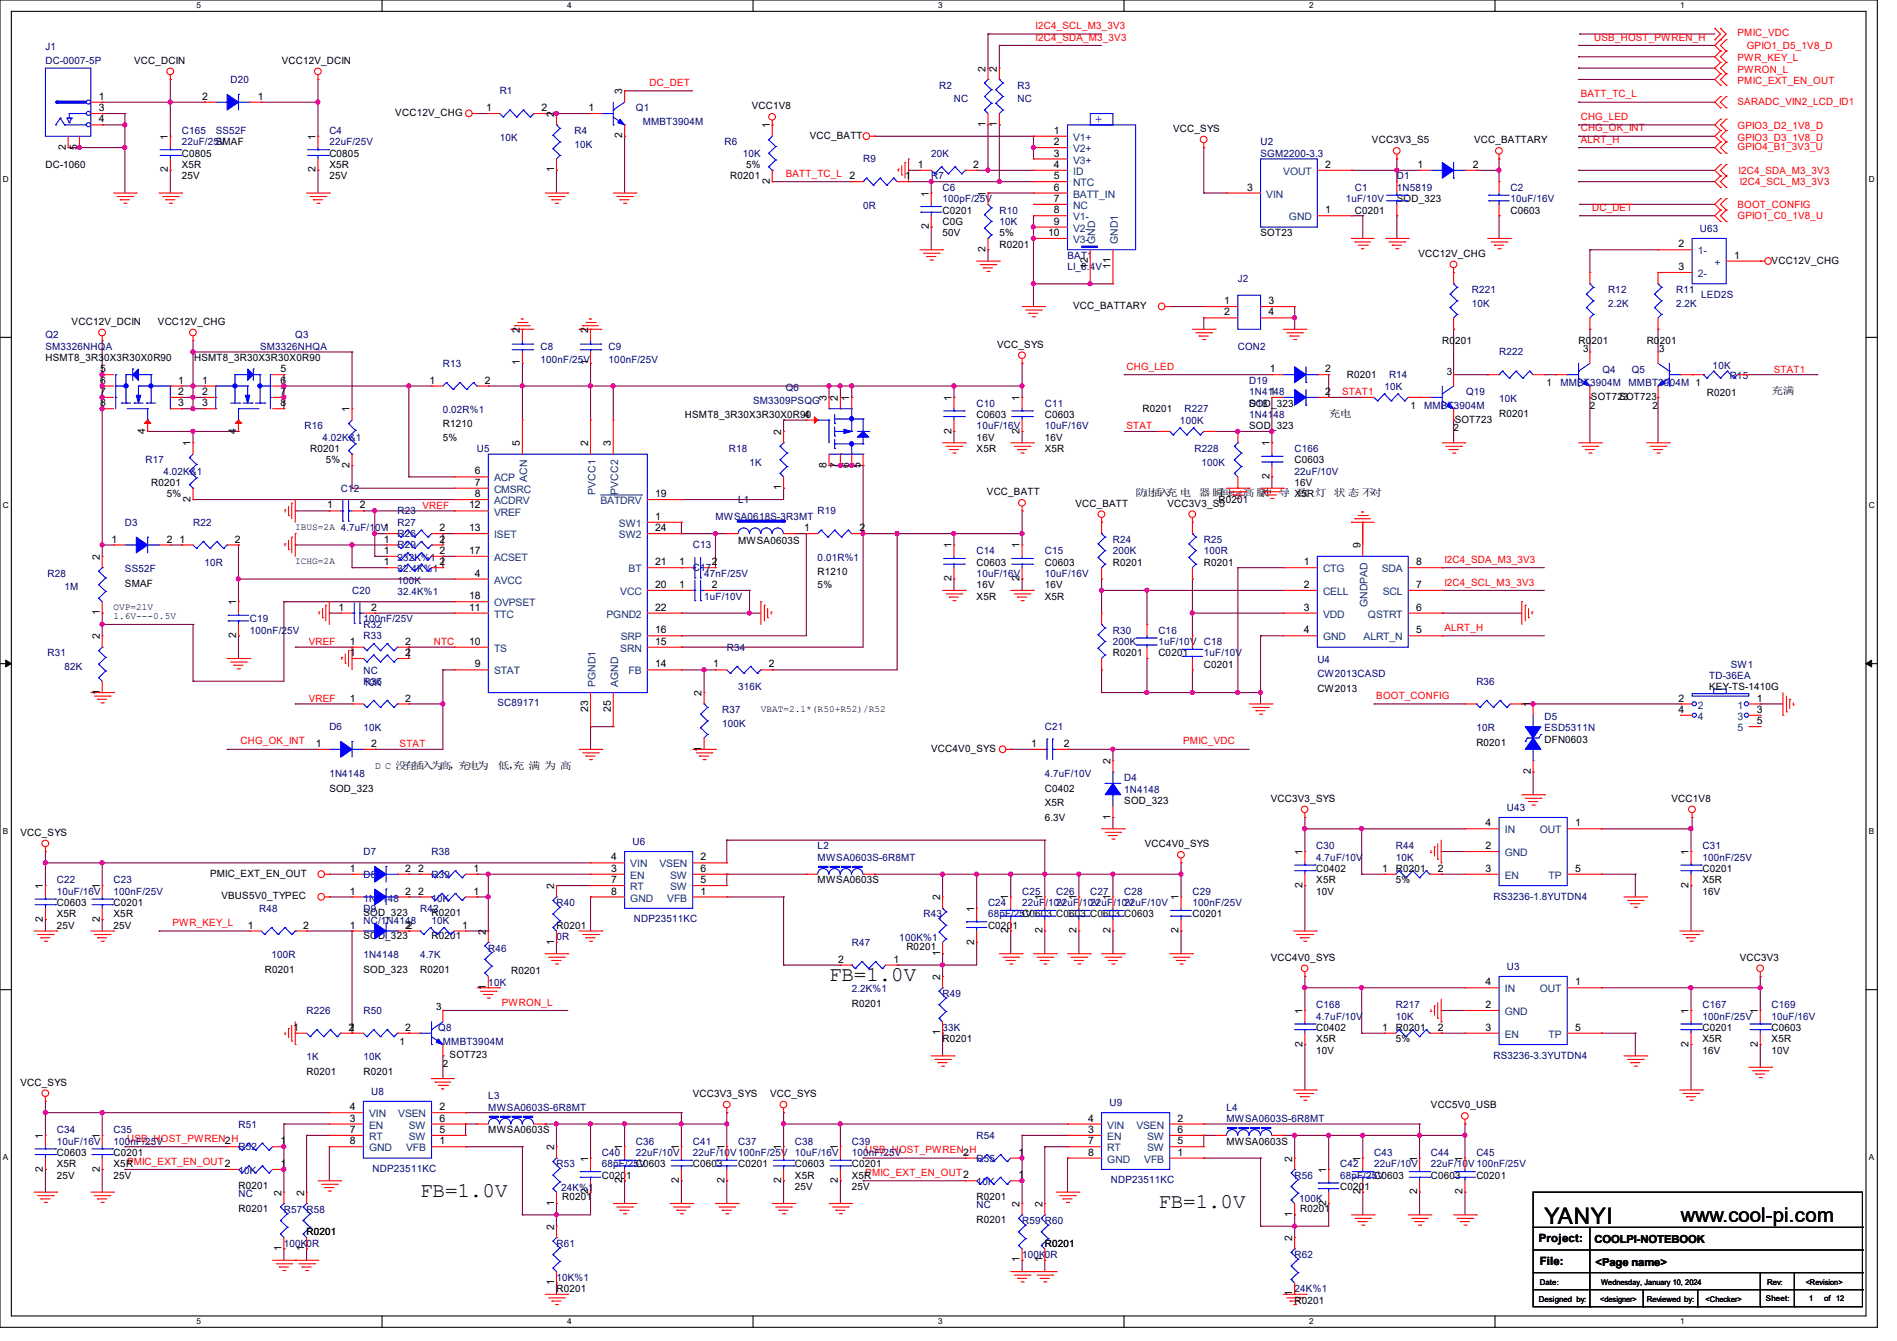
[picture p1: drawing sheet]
<svg xmlns="http://www.w3.org/2000/svg" width="297mm" height="210mm" viewBox="0 0 297 210" stroke-linecap="round" stroke-linejoin="round" font-family="sans-serif">
<defs><g id="words">
<text font-size="6.2" fill="#00f" x="168.7" y="40.5">-</text>
<text font-size="3.6" x="241.8" y="191.6">YANYI</text>
<g font-size="3.3">
<text x="129.8" y="153.7">FB=1.0V</text>
<text x="65.8" y="187.5">FB=1.0V</text>
<text x="181.4" y="189.2">FB=1.0V</text>
</g>
<text font-size="3.2" x="263.1" y="191.3">www.cool-pi.com</text>
<text font-size="2.1" fill="#00f" x="171.4" y="19.2">+</text>
<g font-size="1.8">
<text x="240.9" y="194.6">Project:</text>
<text x="241.1" y="198.1">File:</text>
</g>
<g font-size="1.7">
<text x="249.6" y="194.7">COOLPI-NOTEBOOK</text>
<text x="249.8" y="198.2">&lt;Page name&gt;</text>
</g>
<g font-size="1.6" fill="#f00">
<text x="162.1" y="4.6">I2C4_SCL_M3_3V3</text>
<text x="272" y="5.7">PMIC_VDC</text>
<text x="162.1" y="6.3">I2C4_SDA_M3_3V3</text>
<text x="249.6" y="6.3">USB_HOST_PWREN_H</text>
<text x="272" y="11.4">PWRON_L</text>
<text x="272" y="9.6">PWR_KEY_L</text>
<text x="273.5" y="7.7">GPIO1_D5_1V8_D</text>
<text x="101.7" y="13.5">DC_DET</text>
<text x="247.5" y="15.2">BATT_TC_L</text>
<text x="272" y="13.2">PMIC_EXT_EN_OUT</text>
<text x="272" y="16.4">SARADC_VIN2_LCD_ID1</text>
<text x="247.5" y="22.4">ALRT_H</text>
<text x="247.5" y="20.6">CHG_OK_INT</text>
<text x="247.5" y="18.8">CHG_LED</text>
<text x="272" y="23.5">GPIO4_B1_3V3_U</text>
<text x="272" y="22.1">GPIO3_D3_1V8_D</text>
<text x="272" y="20.3">GPIO3_D2_1V8_D</text>
<text x="123" y="27.7">BATT_TC_L</text>
<text x="272.2" y="27.2">I2C4_SDA_M3_3V3</text>
<text x="272.4" y="29">I2C4_SCL_M3_3V3</text>
<text x="249.3" y="33">DC_DET</text>
<text x="272" y="32.6">BOOT_CONFIG</text>
<text x="272" y="34.3">GPIO1_C0_1V8_U</text>
<text x="176.4" y="57.9">CHG_LED</text>
<text x="277.7" y="58.3">STAT1</text>
<text x="210.1" y="61.9">STAT1</text>
<text x="176.4" y="67.2">STAT</text>
<text x="66.1" y="79.7">VREF</text>
<text x="226.1" y="88.1">I2C4_SDA_M3_3V3</text>
<text x="226.1" y="91.7">I2C4_SCL_M3_3V3</text>
<text x="48.3" y="101">VREF</text>
<text x="67.9" y="101">NTC</text>
<text x="226.1" y="98.8">ALRT_H</text>
<text x="48.3" y="109.9">VREF</text>
<text x="215.5" y="109.5">BOOT_CONFIG</text>
<text x="37.7" y="116.6">CHG_OK_INT</text>
<text x="62.6" y="117">STAT</text>
<text x="185.3" y="116.6">PMIC_VDC</text>
<text x="27" y="145">PWR_KEY_L</text>
<text x="78.6" y="157.5">PWRON_L</text>
<text x="19.9" y="178.8">USB_HOST_PWREN2</text>
<text x="35.4" y="178.8">_H</text>
<text x="19.9" y="182.4">PMIC_EXT_EN_OUT2</text>
<text x="135.5" y="184.1">PMIC_EXT_EN_OUT2</text>
<text x="135.5" y="180.6">USB_HOST_PWREN2</text>
<text x="150.9" y="180.6">_H</text>
</g>
<g font-size="1.6" fill="#000080">
<text x="7.1" y="10">DC-0007-5P</text>
<text x="7.1" y="7.8">J1</text>
<text x="36.1" y="13">D20</text>
<text x="78.2" y="14.8">R1</text>
<text x="99.6" y="17.4">Q1</text>
<text x="147" y="13.9">R2</text>
<text x="149.4" y="16">NC</text>
<text x="159.3" y="13.9">R3</text>
<text x="159.3" y="16">NC</text>
<text x="28.4" y="21">C165</text>
<text x="28.4" y="22.8">22uF/25SVMAF</text>
<text x="33.8" y="21">SS52F</text>
<text x="51.6" y="21">C4</text>
<text x="51.6" y="22.8">22uF/25V</text>
<text x="78.2" y="22.1">10K</text>
<text x="90" y="21">R4</text>
<text x="90" y="23.1">10K</text>
<text x="100.6" y="19.6">MMBT3904M</text>
<text x="113.5" y="22.8">R6</text>
<text x="197.4" y="22.8">U2</text>
<text x="116.3" y="24.6">10K</text>
<text x="135.1" y="25.4">R9</text>
<text x="145.8" y="28.1">R7</text>
<text x="145.8" y="24.6">20K</text>
<text x="147.6" y="29.9">C6</text>
<text x="197.4" y="24.6">SGM2200-3.3</text>
<text x="212.1" y="29.9">C1</text>
<text x="218.7" y="28.1">D1</text>
<text x="218.7" y="29.9">1N5819</text>
<text x="236.5" y="29.9">C2</text>
<text x="135.1" y="32.7">0R</text>
<text x="147.6" y="31.7">100pF/25V</text>
<text x="156.5" y="33.4">R10</text>
<text x="156.5" y="35.2">10K</text>
<text x="210.7" y="31.7">1uF/10V</text>
<text x="236.5" y="31.7">10uF/16V</text>
<text x="167.1" y="40.6">BAT1</text>
<text x="266.1" y="36.3">U63</text>
<text x="167.1" y="42.3">LI_8.4V</text>
<text x="193.8" y="44.1">J2</text>
<text x="230.4" y="45.9">R221</text>
<text x="251.8" y="45.9">R12</text>
<text x="262.4" y="45.9">R11</text>
<text x="266.4" y="46.6">LED2S</text>
<text x="7.1" y="53">Q2</text>
<text x="46.2" y="53">Q3</text>
<text x="230.4" y="48">10K</text>
<text x="251.8" y="48">2.2K</text>
<text x="262.4" y="48">2.2K</text>
<text x="7.1" y="54.8">SM3326NHQA</text>
<text x="40.7" y="54.8">SM3326NHQA</text>
<text x="69.3" y="57.4">R13</text>
<text x="84.6" y="54.8">C8</text>
<text x="84.6" y="56.9">100nF/25V</text>
<text x="95.3" y="54.8">C9</text>
<text x="95.3" y="56.9">100nF/25V</text>
<text x="193.8" y="54.8">CON2</text>
<text x="217.5" y="59.2">R14</text>
<text x="234.7" y="55.7">R222</text>
<text x="250.9" y="58.3">Q4</text>
<text x="255.5" y="58.3">Q5</text>
<text x="268.1" y="57.8">10K</text>
<text x="270.8" y="59.4">R15</text>
<text x="69.3" y="64.7">0.02R%1</text>
<text x="117.9" y="63.3">SM3309PSQG</text>
<text x="123" y="61.2">Q6</text>
<text x="152.9" y="63.7">C10</text>
<text x="163.6" y="63.7">C11</text>
<text x="185.5" y="64.6">R227</text>
<text x="195.6" y="63.7">D18</text>
<text x="195.6" y="65.4">1N41</text>
<text x="195.6" y="60.1">D19</text>
<text x="195.6" y="61.9">1N41148</text>
<text x="199.4" y="65.4">48</text>
<text x="216.7" y="61">10K</text>
<text x="223" y="64">MMBT3904M</text>
<text x="229.5" y="61.9">Q19</text>
<text x="234.7" y="62.9">10K</text>
<text x="244.3" y="60.5">MMBT3904M</text>
<text x="255" y="60.5">MMBT3904M 1</text>
<text x="47.7" y="67.2">R16</text>
<text x="50.5" y="69">4.02K&amp;1</text>
<text x="74.7" y="70.8">U5</text>
<text x="114.1" y="70.8">R18</text>
<text x="152.9" y="67.2">10uF/16V</text>
<text x="163.6" y="67.2">10uF/16V</text>
<text x="184.7" y="66.3">100K</text>
<text x="187" y="70.8">R228</text>
<text x="202.7" y="70.8">C166</text>
<text x="22.8" y="72.6">R17</text>
<text x="25.6" y="74.3">4.02K&amp;1</text>
<text x="53.3" y="77">C12</text>
<text x="117.3" y="72.9">1K</text>
<text x="188.1" y="72.9">100K</text>
<text x="202.7" y="74.3">22uF/10V</text>
<text x="19.6" y="82.3">D3</text>
<text x="30.2" y="82.3">R22</text>
<text x="58.7" y="83.2">0V1</text>
<text x="62.2" y="80.6">R23</text>
<text x="62.2" y="82.3">R27</text>
<text x="112" y="81.4">MWSA0618S-3R3MT</text>
<text x="115.6" y="78.8">L1</text>
<text x="128" y="80.6">R19</text>
<text x="19.6" y="89.6">SS52F</text>
<text x="32" y="88.6">10R</text>
<text x="62.2" y="87.8">232K%1</text>
<text x="62.2" y="84.1">R26</text>
<text x="62.2" y="89.6">32.4K%1</text>
<text x="62.2" y="85.9">R29</text>
<text x="108.5" y="85.9">C13</text>
<text x="108.5" y="89.5">C17</text>
<text x="128" y="87.8">0.01R%1</text>
<text x="152.9" y="86.8">C14</text>
<text x="163.6" y="86.8">C15</text>
<text x="174.2" y="85">R24</text>
<text x="174.2" y="86.8">200K</text>
<text x="188.5" y="85">R25</text>
<text x="188.5" y="86.8">100R</text>
<text x="7.5" y="90.3">R28</text>
<text x="10.1" y="92.5">1M</text>
<text x="55.1" y="93">C20</text>
<text x="62.2" y="91.4">100K</text>
<text x="62.2" y="93.2">32.4K%1</text>
<text x="110.2" y="90.3">47nF/25V</text>
<text x="110.2" y="93.9">1uF/10V</text>
<text x="152.9" y="90.3">10uF/16V</text>
<text x="163.6" y="90.3">10uF/16V</text>
<text x="39.1" y="97.5">C19</text>
<text x="39.1" y="99.2">100nF/25V</text>
<text x="56.9" y="98.3">R32</text>
<text x="56.9" y="97.5">100nF/25V</text>
<text x="56.9" y="100.1">R33</text>
<text x="113.8" y="101.9">R34</text>
<text x="174.2" y="99.2">R30</text>
<text x="174.2" y="101">200K</text>
<text x="181.4" y="99.2">C16</text>
<text x="181.4" y="101">1uF/10V</text>
<text x="188.5" y="101">C18</text>
<text x="7.5" y="102.8">R31</text>
<text x="10.1" y="104.9">82K</text>
<text x="56.9" y="107.2">R35</text>
<text x="56.9" y="105.6">NC</text>
<text x="56.9" y="107.4">10K</text>
<text x="188.5" y="102.8">1uF/10V</text>
<text x="206.2" y="103.8">U4</text>
<text x="206.2" y="106">CW2013CASD</text>
<text x="231.1" y="107.2">R36</text>
<text x="267.6" y="106.3">TD-36EA</text>
<text x="271" y="104.6">SW1</text>
<text x="77.9" y="110.6">SC89171</text>
<text x="113.1" y="111.7">R37</text>
<text x="113.1" y="113.8">100K</text>
<text x="115.6" y="108.1">316K</text>
<text x="241.8" y="112.7">D5</text>
<text x="51.6" y="114.3">D6</text>
<text x="56.9" y="114.5">10K</text>
<text x="163.6" y="114.3">C21</text>
<text x="231.1" y="114.5">10R</text>
<text x="241.8" y="114.5">ESD5311N</text>
<text x="51.6" y="121.6">1N4148</text>
<text x="163.6" y="121.6">4.7uF/10V</text>
<text x="176" y="122.3">D4</text>
<text x="176" y="124.1">1N4148</text>
<text x="235.9" y="127">U43</text>
<text x="56.9" y="133.9">D7</text>
<text x="56.9" y="137.5">D8</text>
<text x="67.6" y="133.9">R38</text>
<text x="67.6" y="137.5">R39</text>
<text x="99" y="132.3">U6</text>
<text x="128" y="133">L2</text>
<text x="128" y="134.8">MWSA0603S-6R8MT</text>
<text x="206.1" y="133">C30</text>
<text x="206.1" y="134.8">4.7uF/10V</text>
<text x="218.5" y="133">R44</text>
<text x="218.5" y="134.8">10K</text>
<text x="266.5" y="133">C31</text>
<text x="266.5" y="134.8">100nF/25V</text>
<text x="8.9" y="138.3">C22</text>
<text x="8.9" y="140.1">10uF/16V</text>
<text x="17.8" y="138.3">C23</text>
<text x="17.8" y="140.1">100nF/25V</text>
<text x="40.6" y="142.8">R48</text>
<text x="56.9" y="141.2">1N</text>
<text x="56.9" y="142.8">D9</text>
<text x="58.9" y="141.2">41</text>
<text x="60.7" y="141.2">48</text>
<text x="65.8" y="142.8">R42</text>
<text x="67.6" y="141.2">10K</text>
<text x="87.1" y="141.9">R40</text>
<text x="144.6" y="143.7">R43</text>
<text x="154.7" y="141.9">C24</text>
<text x="154.7" y="143.7">68pF/25CV0603 C0603 C0603 C0603</text>
<text x="160" y="140.1">C25</text>
<text x="160" y="141.9">22uF/102V2uF/102V2uF/102V2uF/10V</text>
<text x="165.4" y="140.1">C26</text>
<text x="170.7" y="140.1">C27</text>
<text x="176" y="140.1">C28</text>
<text x="186.7" y="140.1">C29</text>
<text x="186.7" y="141.9">100nF/25V</text>
<text x="233.8" y="141">RS3236-1.8YUTDN4</text>
<text x="56.9" y="144.7">NC/1</text>
<text x="60.5" y="144.7">N4148</text>
<text x="67.6" y="144.7">10K</text>
<text x="76.5" y="149">R46</text>
<text x="87.1" y="147.2">0R</text>
<text x="99.2" y="144.4">NDP23511KC</text>
<text x="133.3" y="148.1">R47</text>
<text x="140.8" y="147.4">100K%1</text>
<text x="42.5" y="150.1">100R</text>
<text x="56.9" y="150.1">1N4148</text>
<text x="65.8" y="150.1">4.7K</text>
<text x="76.5" y="154.3">10K</text>
<text x="133.3" y="155.4">2.2K%1</text>
<text x="235.9" y="151.8">U3</text>
<text x="48" y="158.8">R226</text>
<text x="56.9" y="158.8">R50</text>
<text x="68.6" y="161.5">Q8</text>
<text x="147.6" y="156.1">R49</text>
<text x="147.6" y="161.5">33K</text>
<text x="206.1" y="157.9">C168</text>
<text x="206.1" y="159.7">4.7uF/10V</text>
<text x="218.5" y="157.9">R217</text>
<text x="218.5" y="159.7">10K</text>
<text x="266.5" y="157.9">C167</text>
<text x="266.5" y="159.7">100nF/25V</text>
<text x="277.4" y="157.9">C169</text>
<text x="277.4" y="159.7">10uF/16V</text>
<text x="48" y="166.1">1K</text>
<text x="56.9" y="166.1">10K</text>
<text x="69.3" y="163.6">MMBT3904M</text>
<text x="233.8" y="165.9">RS3236-3.3YUTDN4</text>
<text x="58.1" y="171.4">U8</text>
<text x="76.5" y="172.1">L3</text>
<text x="76.5" y="173.9">MWSA0603S-6R8MT</text>
<text x="173.7" y="173.2">U9</text>
<text x="192" y="173.9">L4</text>
<text x="8.9" y="177.5">C34</text>
<text x="8.9" y="179.2">10uF/16V</text>
<text x="17.8" y="177.5">C35</text>
<text x="17.8" y="179.2">100nF/25V</text>
<text x="37.3" y="176.6">R51</text>
<text x="99.6" y="179.2">C36</text>
<text x="108.5" y="179.2">C41</text>
<text x="115.6" y="179.2">C37</text>
<text x="124.5" y="179.2">C38</text>
<text x="133.3" y="179.2">C39</text>
<text x="152.9" y="178.4">R54</text>
<text x="192" y="175.7">MWSA0603S-6R8MT</text>
<text x="37.3" y="180.1">R52</text>
<text x="37.3" y="183.9">10K</text>
<text x="58.3" y="183.5">NDP23511KC</text>
<text x="87.1" y="182.8">R53</text>
<text x="94.2" y="181">C40</text>
<text x="94.2" y="182.8">68pF/25CV0603</text>
<text x="99.6" y="181">22uF/10V</text>
<text x="108.5" y="181">22uF/10V100nF/25V</text>
<text x="124.5" y="181">10uF/16V</text>
<text x="133.3" y="181">100nF/25V</text>
<text x="152.9" y="185.6">10K</text>
<text x="152.9" y="181.9">R55</text>
<text x="173.9" y="185.3">NDP23511KC</text>
<text x="202.7" y="184.6">R56</text>
<text x="209.8" y="182.8">C42</text>
<text x="209.8" y="184.6">68pF/25CV0603</text>
<text x="215.1" y="181">C43</text>
<text x="215.1" y="182.8">22uF/10V</text>
<text x="224" y="181">C44</text>
<text x="224" y="182.8">22uF/10V100nF/25V</text>
<text x="231.1" y="181">C45</text>
<text x="37.3" y="187.4">NC</text>
<text x="44.4" y="189.9">R57 R58</text>
<text x="87.8" y="186.5">24K%1</text>
<text x="152.9" y="189.2">NC</text>
<text x="160" y="191.7">R59 R60</text>
<text x="203.4" y="188.3">100K</text>
<text x="44.4" y="195.2">100K0R</text>
<text x="87.1" y="195.2">R61</text>
<text x="160" y="197">100K0R</text>
<text x="202.7" y="197">R62</text>
<text x="87.1" y="200.6">10K%1</text>
<text x="202.7" y="202.4">24K%1</text>
</g>
<g font-size="1.6">
<text x="21" y="10">VCC_DCIN</text>
<text x="44.1" y="10">VCC12V_DCIN</text>
<text x="154.3" y="11.2" transform="rotate(-90 154.3 11.2)">2</text>
<text x="156.1" y="11.2" transform="rotate(-90 156.1 11.2)">2</text>
<text x="15.5" y="17.4">3</text>
<text x="15.5" y="15.6">1</text>
<text x="31.7" y="15.6">2</text>
<text x="40.3" y="15.6">1</text>
<text x="76.1" y="17.4">1</text>
<text x="84.8" y="17.4">2</text>
<text x="92.1" y="17.4">1</text>
<text x="97.4" y="14.8" transform="rotate(-90 97.4 14.8)">3</text>
<text x="117.7" y="17.1">VCC1V8</text>
<text x="10.3" y="23.5" transform="rotate(-90 10.3 23.5)">2</text>
<text x="12.1" y="23.5" transform="rotate(-90 12.1 23.5)">5</text>
<text x="15.5" y="19.2">4</text>
<text x="26.3" y="21.9" transform="rotate(-90 26.3 21.9)">1</text>
<text x="49.4" y="21.9" transform="rotate(-90 49.4 21.9)">1</text>
<text x="61.9" y="18.2">VCC12V_CHG</text>
<text x="86.7" y="18.3" transform="rotate(-90 86.7 18.3)">2</text>
<text x="97.4" y="21.7" transform="rotate(-90 97.4 21.7)">2</text>
<text x="120.5" y="20.1" transform="rotate(-90 120.5 20.1)">1</text>
<text x="126.8" y="21.7">VCC_BATT</text>
<text x="154.3" y="19.9" transform="rotate(-90 154.3 19.9)">1</text>
<text x="156.1" y="19.9" transform="rotate(-90 156.1 19.9)">1</text>
<text x="165" y="21">1</text>
<text x="165" y="22.7">2</text>
<text x="183.7" y="20.7">VCC_SYS</text>
<text x="214.8" y="22.4">VCC3V3_S5</text>
<text x="230.8" y="22.4">VCC_BATTARY</text>
<text x="7.1" y="26.3">DC-1060</text>
<text x="26.3" y="27" transform="rotate(-90 26.3 27)">2</text>
<text x="28.4" y="24.6">C0805</text>
<text x="28.4" y="26.3">X5R</text>
<text x="28.4" y="28.1">25V</text>
<text x="49.4" y="27" transform="rotate(-90 49.4 27)">2</text>
<text x="51.6" y="24.6">C0805</text>
<text x="51.6" y="26.3">X5R</text>
<text x="51.6" y="28.1">25V</text>
<text x="86.7" y="27" transform="rotate(-90 86.7 27)">1</text>
<text x="114.3" y="28.1">R0201</text>
<text x="116.8" y="26.3">5%</text>
<text x="120.5" y="28.8" transform="rotate(-90 120.5 28.8)">2</text>
<text x="133" y="28.1">2</text>
<text x="141.7" y="28.1">1</text>
<text x="143.7" y="26.3">1</text>
<text x="152.4" y="26.3">2</text>
<text x="165" y="26.3">4</text>
<text x="165" y="28.1">5</text>
<text x="165" y="24.5">3</text>
<text x="165" y="29.8">6</text>
<text x="195.2" y="29.8">3</text>
<text x="207.5" y="26.3">2</text>
<text x="221.9" y="26.3">1</text>
<text x="230.6" y="26.3">2</text>
<text x="145.4" y="35.9" transform="rotate(-90 145.4 35.9)">2</text>
<text x="145.4" y="30.8" transform="rotate(-90 145.4 30.8)">1</text>
<text x="147.6" y="33.4">C0201</text>
<text x="147.6" y="35.2">C0G</text>
<text x="154.3" y="30.8" transform="rotate(-90 154.3 30.8)">1</text>
<text x="165" y="31.6">7</text>
<text x="165" y="33.4">8</text>
<text x="165" y="35.2">9</text>
<text x="207.5" y="33.4">1</text>
<text x="212.1" y="33.4">C0201</text>
<text x="218.7" y="31.7">SOD_323</text>
<text x="236.5" y="33.4">C0603</text>
<text x="147.6" y="37">50V</text>
<text x="154.3" y="39.5" transform="rotate(-90 154.3 39.5)">2</text>
<text x="156.5" y="38.8">R0201</text>
<text x="156.5" y="37">5%</text>
<text x="164.1" y="37">10</text>
<text x="197.4" y="37">SOT23</text>
<text x="222.1" y="40.2">VCC12V_CHG</text>
<text x="262.8" y="38.7">2</text>
<text x="271.5" y="40.5">1</text>
<text x="277.4" y="41.3">VCC12V_CHG</text>
<text x="170.3" y="42.1" transform="rotate(-90 170.3 42.1)">12</text>
<text x="173.9" y="42.1" transform="rotate(-90 173.9 42.1)">11</text>
<text x="191.7" y="47.6">1</text>
<text x="198.6" y="47.6">3</text>
<text x="262.8" y="42.3">3</text>
<text x="11.2" y="50.9">VCC12V_DCIN</text>
<text x="24.7" y="50.9">VCC12V_CHG</text>
<text x="81.4" y="52.1" transform="rotate(-90 81.4 52.1)">2</text>
<text x="92.1" y="52.1" transform="rotate(-90 92.1 52.1)">2</text>
<text x="168" y="48.4">VCC_BATTARY</text>
<text x="191.7" y="49.4">2</text>
<text x="198.6" y="49.4">4</text>
<text x="225.8" y="53.9">R0</text>
<text x="227.8" y="53.9">201</text>
<text x="247.1" y="53.9">R0</text>
<text x="249.2" y="53.9">201</text>
<text x="257.8" y="53.9">R0</text>
<text x="259.8" y="53.9">201</text>
<text x="7.1" y="56.6">HSMT8_3R3</text>
<text x="15.7" y="58.3">5</text>
<text x="16.3" y="56.6">0X3R30X0R90</text>
<text x="30.4" y="56.6">HSMT8_3R30X3R30X0R90</text>
<text x="43.9" y="58.3">5</text>
<text x="81.4" y="57.2" transform="rotate(-90 81.4 57.2)">1</text>
<text x="92.1" y="57.2" transform="rotate(-90 92.1 57.2)">1</text>
<text x="156.1" y="54.4">VCC_SYS</text>
<text x="198.8" y="58.3">1</text>
<text x="207.5" y="58.3">2</text>
<text x="210.9" y="59.2">R0201</text>
<text x="226.5" y="58.7">3</text>
<text x="247.9" y="55.1">3</text>
<text x="259.8" y="55.1">3</text>
<text x="15.7" y="60.1">6</text>
<text x="15.7" y="61.8">7</text>
<text x="15.7" y="63.6">8</text>
<text x="27.9" y="60.1">1</text>
<text x="27.9" y="61.8">2</text>
<text x="27.9" y="63.6">3</text>
<text x="31.7" y="60.1">1</text>
<text x="31.7" y="61.8">2</text>
<text x="31.7" y="63.6">3</text>
<text x="43.9" y="60.1">6</text>
<text x="43.9" y="61.8">7</text>
<text x="43.9" y="63.6">8</text>
<text x="54.7" y="64.6" transform="rotate(-90 54.7 64.6)">1</text>
<text x="67.2" y="60.1">1</text>
<text x="75.9" y="60.1">2</text>
<text x="107.2" y="65.4">HSMT8_3R30X3R30X0R940</text>
<text x="129.4" y="62.8" transform="rotate(-90 129.4 62.8)">3</text>
<text x="131.2" y="62.8" transform="rotate(-90 131.2 62.8)">2</text>
<text x="133" y="62.8" transform="rotate(-90 133 62.8)">1</text>
<text x="149" y="62.8" transform="rotate(-90 149 62.8)">1</text>
<text x="152.9" y="65.4">C0603</text>
<text x="159.6" y="62.8" transform="rotate(-90 159.6 62.8)">1</text>
<text x="163.6" y="65.4">C0603</text>
<text x="178.9" y="64.6">R0201</text>
<text x="195.6" y="63.7">SOD_323</text>
<text x="207.5" y="61.8">2</text>
<text x="208" y="65.2">充电</text>
<text x="220.8" y="64">1</text>
<text x="234.7" y="65.3">R0201</text>
<text x="242.1" y="60.5">1</text>
<text x="248.9" y="64">2</text>
<text x="249.1" y="62.6">SOT72S3OT723</text>
<text x="258.7" y="64">2</text>
<text x="267.3" y="62.1">R0201</text>
<text x="277.4" y="61.7">充满</text>
<text x="22.7" y="67.9" transform="rotate(-90 22.7 67.9)">4</text>
<text x="29.8" y="69.9" transform="rotate(-90 29.8 69.9)">1</text>
<text x="37" y="67.9" transform="rotate(-90 37 67.9)">4</text>
<text x="48.6" y="70.8">R0201</text>
<text x="69.3" y="66.9">R1210</text>
<text x="69.3" y="69">5%</text>
<text x="81.4" y="69.9" transform="rotate(-90 81.4 69.9)">5</text>
<text x="92.1" y="69.9" transform="rotate(-90 92.1 69.9)">2</text>
<text x="95.6" y="69.9" transform="rotate(-90 95.6 69.9)">3</text>
<text x="122.3" y="68.1" transform="rotate(-90 122.3 68.1)">2</text>
<text x="149" y="67.9" transform="rotate(-90 149 67.9)">2</text>
<text x="152.9" y="70.8">X5R</text>
<text x="152.9" y="69">16V</text>
<text x="159.6" y="67.9" transform="rotate(-90 159.6 67.9)">2</text>
<text x="163.6" y="70.8">X5R</text>
<text x="163.6" y="69">16V</text>
<text x="195.6" y="67.2">SOD_323</text>
<text x="198.8" y="69.9" transform="rotate(-90 198.8 69.9)">1</text>
<text x="227.6" y="67.6">2</text>
<text x="227.8" y="66.2">SOT723</text>
<text x="23.7" y="76.1">R0201</text>
<text x="26.1" y="77.9">5%</text>
<text x="51" y="72.6">5%</text>
<text x="54.7" y="73.2" transform="rotate(-90 54.7 73.2)">2</text>
<text x="74.3" y="74.3">6</text>
<text x="74.3" y="76.1">7</text>
<text x="74.3" y="77.9">8</text>
<text x="102.6" y="77.9">19</text>
<text x="122.3" y="76.8" transform="rotate(-90 122.3 76.8)">1</text>
<text x="129.4" y="73.2" transform="rotate(-90 129.4 73.2)">8</text>
<text x="131.2" y="73.2" transform="rotate(-90 131.2 73.2)">7</text>
<text x="133" y="73.2" transform="rotate(-90 133 73.2)">6</text>
<text x="134.7" y="73.2" transform="rotate(-90 134.7 73.2)">5</text>
<text x="154.5" y="77.6">VCC_BATT</text>
<text x="177.8" y="77.7">防止插入充电</text>
<text x="187.7" y="77.7">器瞬间stat高脉</text>
<text x="197.3" y="77.7">冲 导 X致</text>
<text x="198.8" y="75" transform="rotate(-90 198.8 75)">2</text>
<text x="202.7" y="72.6">C0603</text>
<text x="202.7" y="76.1">16V</text>
<text x="203.8" y="77.9">5R灯 状 态 不对</text>
<text x="29.8" y="78.6" transform="rotate(-90 29.8 78.6)">2</text>
<text x="51.2" y="79.6">1</text>
<text x="56.3" y="79.6">2</text>
<text x="68.8" y="83.2">2</text>
<text x="73.4" y="79.6">12</text>
<text x="73.4" y="83.2">13</text>
<text x="102.6" y="83.2">24</text>
<text x="102.6" y="81.4">1</text>
<text x="125.9" y="83.2">1</text>
<text x="134.6" y="83.2">2</text>
<text x="168.4" y="79.3">VCC_BATT</text>
<text x="182.8" y="79.3">VCC3V3_S5</text>
<text x="190.8" y="78.8">R0201</text>
<text x="15.6" y="87.7" transform="rotate(-90 15.6 87.7)">2</text>
<text x="17.4" y="85">1</text>
<text x="26.1" y="85">2</text>
<text x="28.1" y="85">1</text>
<text x="36.8" y="85">2</text>
<text x="60.1" y="86.7">1</text>
<text x="60.1" y="85">1</text>
<text x="60.1" y="88.5">1</text>
<text x="68.8" y="86.7">2</text>
<text x="68.8" y="85">2</text>
<text x="68.8" y="88.5">2</text>
<text x="73.4" y="86.7">17</text>
<text x="102.6" y="88.5">21</text>
<text x="106.3" y="88.5">1</text>
<text x="111.5" y="88.5">2</text>
<text x="115.6" y="85.2">MWSA0603S</text>
<text x="149" y="85.9" transform="rotate(-90 149 85.9)">1</text>
<text x="152.9" y="88.6">C0603</text>
<text x="159.6" y="85.9" transform="rotate(-90 159.6 85.9)">1</text>
<text x="163.6" y="88.6">C0603</text>
<text x="174.2" y="88.6">R0201</text>
<text x="188.5" y="88.6">R0201</text>
<text x="204.1" y="88.5">1</text>
<text x="213" y="85.9" transform="rotate(-90 213 85.9)">9</text>
<text x="221.7" y="88.5">8</text>
<text x="19.6" y="91.9">SMAF</text>
<text x="37" y="94.8" transform="rotate(-90 37 94.8)">1</text>
<text x="53" y="95.6">1</text>
<text x="58.1" y="95.6">2</text>
<text x="73.4" y="93.9">18</text>
<text x="73.4" y="95.6">11</text>
<text x="74.3" y="90.3">4</text>
<text x="102.6" y="95.6">22</text>
<text x="102.6" y="92.1">20</text>
<text x="106.3" y="92.1">1</text>
<text x="111.5" y="92.1">2</text>
<text x="128" y="90">R1210</text>
<text x="128" y="92.1">5%</text>
<text x="149" y="91" transform="rotate(-90 149 91)">2</text>
<text x="152.9" y="93.9">X5R</text>
<text x="152.9" y="92.1">16V</text>
<text x="159.6" y="91" transform="rotate(-90 159.6 91)">2</text>
<text x="163.6" y="93.9">X5R</text>
<text x="163.6" y="92.1">16V</text>
<text x="204.1" y="92.1">2</text>
<text x="204.1" y="95.6">3</text>
<text x="221.7" y="95.6">6</text>
<text x="221.7" y="92.1">7</text>
<text x="15.6" y="100.1" transform="rotate(-90 15.6 100.1)">2</text>
<text x="15.6" y="96.4" transform="rotate(-90 15.6 96.4)">1</text>
<text x="37" y="99.9" transform="rotate(-90 37 99.9)">2</text>
<text x="54.8" y="101">1</text>
<text x="63.5" y="101">2</text>
<text x="73.4" y="101">10</text>
<text x="102.6" y="101">15</text>
<text x="102.6" y="99.2">16</text>
<text x="204.1" y="99.2">4</text>
<text x="221.7" y="99.2">5</text>
<text x="54.8" y="102.7">1</text>
<text x="63.5" y="102.7">2</text>
<text x="74.3" y="104.5">9</text>
<text x="102.6" y="104.5">14</text>
<text x="111.7" y="104.5">1</text>
<text x="120.4" y="104.5">2</text>
<text x="174.2" y="102.8">R0201</text>
<text x="181.4" y="102.8">C0201</text>
<text x="188.5" y="104.6">C0201</text>
<text x="15.6" y="108.8" transform="rotate(-90 15.6 108.8)">1</text>
<text x="54.8" y="109.9">1</text>
<text x="63.5" y="109.9">2</text>
<text x="92.1" y="111.5" transform="rotate(-90 92.1 111.5)">23</text>
<text x="95.6" y="111.5" transform="rotate(-90 95.6 111.5)">25</text>
<text x="109.9" y="109" transform="rotate(-90 109.9 109)">2</text>
<text x="206.2" y="108.3">CW2013</text>
<text x="239.6" y="110.8" transform="rotate(-90 239.6 110.8)">1</text>
<text x="262.8" y="109.9">2</text>
<text x="262.8" y="111.6">4</text>
<text x="267.6" y="108.1">KEY-TS-1410G</text>
<text x="275" y="109.9">1</text>
<text x="275" y="111.6">3</text>
<text x="275" y="113.4">5</text>
<text x="49.4" y="117">1</text>
<text x="58.1" y="117">2</text>
<text x="109.9" y="117.7" transform="rotate(-90 109.9 117.7)">1</text>
<text x="145.8" y="117.7">VCC4V0_SYS</text>
<text x="161.5" y="117">1</text>
<text x="166.6" y="117">2</text>
<text x="173.9" y="119.7" transform="rotate(-90 173.9 119.7)">2</text>
<text x="231.1" y="116.8">R0201</text>
<text x="241.8" y="116.3">DFN0603</text>
<text x="51.6" y="124">SOD_323</text>
<text x="58.7" y="120.4">D C 没有插入为高，充电为</text>
<text x="77.9" y="120.4">低，</text>
<text x="80.3" y="120.4">充 满 为 高</text>
<text x="163.6" y="124">C0402</text>
<text x="176" y="125.9">SOD_323</text>
<text x="199" y="125.6">VCC3V3_SYS</text>
<text x="239.6" y="121.2" transform="rotate(-90 239.6 121.2)">2</text>
<text x="261.7" y="125.6">VCC1V8</text>
<text x="3.2" y="130.9">VCC_SYS</text>
<text x="163.6" y="126.2">X5R</text>
<text x="163.6" y="128.6">6.3V</text>
<text x="173.9" y="128.4" transform="rotate(-90 173.9 128.4)">1</text>
<text x="232.6" y="129.4">4</text>
<text x="246.6" y="129.4">1</text>
<text x="32.9" y="137.3">PMIC_EXT_EN_OUT</text>
<text x="54.8" y="136.5">1</text>
<text x="63.5" y="136.5">2</text>
<text x="65.4" y="136.5">2</text>
<text x="74.1" y="136.5">1</text>
<text x="95.7" y="136.5">3</text>
<text x="95.7" y="134.7">4</text>
<text x="109.7" y="134.7">2</text>
<text x="109.7" y="136.5">6</text>
<text x="179.2" y="132.7">VCC4V0_SYS</text>
<text x="203.9" y="133.9" transform="rotate(-90 203.9 133.9)">1</text>
<text x="206.1" y="136.6">C0402</text>
<text x="216.4" y="136.5">1</text>
<text x="218.5" y="136.6">R0201</text>
<text x="225.1" y="136.5">2</text>
<text x="232.6" y="133">2</text>
<text x="232.6" y="136.5">3</text>
<text x="246.6" y="136.5">5</text>
<text x="264.4" y="133.9" transform="rotate(-90 264.4 133.9)">1</text>
<text x="266.5" y="136.6">C0201</text>
<text x="6.7" y="139.2" transform="rotate(-90 6.7 139.2)">1</text>
<text x="8.9" y="141.9">C0603</text>
<text x="8.9" y="143.7">X5R</text>
<text x="15.6" y="139.2" transform="rotate(-90 15.6 139.2)">1</text>
<text x="17.8" y="141.9">C0201</text>
<text x="17.8" y="143.7">X5R</text>
<text x="34.7" y="140.8">VBUS5V0_TYPEC</text>
<text x="54.8" y="140.1">1</text>
<text x="56.9" y="143.5">SOD_323</text>
<text x="63.5" y="140.1">2</text>
<text x="65.4" y="140.1">2</text>
<text x="67.6" y="143.5">R0201</text>
<text x="74.1" y="140.1">1</text>
<text x="86.7" y="139.2" transform="rotate(-90 86.7 139.2)">2</text>
<text x="95.7" y="138.3">7</text>
<text x="95.7" y="140.1">8</text>
<text x="109.7" y="140.1">1</text>
<text x="109.7" y="138.3">5</text>
<text x="128" y="138.3">MWSA0603S</text>
<text x="147.2" y="141" transform="rotate(-90 147.2 141)">2</text>
<text x="152.5" y="142.8" transform="rotate(-90 152.5 142.8)">1</text>
<text x="157.9" y="141" transform="rotate(-90 157.9 141)">1</text>
<text x="163.2" y="141" transform="rotate(-90 163.2 141)">1</text>
<text x="168.5" y="141" transform="rotate(-90 168.5 141)">1</text>
<text x="173.9" y="141" transform="rotate(-90 173.9 141)">1</text>
<text x="184.5" y="141" transform="rotate(-90 184.5 141)">1</text>
<text x="186.7" y="143.7">C0201</text>
<text x="203.9" y="139" transform="rotate(-90 203.9 139)">2</text>
<text x="206.1" y="138.3">X5R</text>
<text x="206.1" y="140.1">10V</text>
<text x="218.5" y="138.3">5%</text>
<text x="264.4" y="139" transform="rotate(-90 264.4 139)">2</text>
<text x="266.5" y="138.3">X5R</text>
<text x="266.5" y="140.1">16V</text>
<text x="6.7" y="144.4" transform="rotate(-90 6.7 144.4)">2</text>
<text x="8.9" y="145.5">25V</text>
<text x="15.6" y="144.4" transform="rotate(-90 15.6 144.4)">2</text>
<text x="17.8" y="145.5">25V</text>
<text x="38.8" y="145.4">1</text>
<text x="47.5" y="145.4">2</text>
<text x="54.8" y="145.4">1</text>
<text x="56.9" y="147.1">SOD_323</text>
<text x="63.5" y="145.4">22</text>
<text x="67.6" y="147.1">R0201</text>
<text x="72.3" y="145.4">1</text>
<text x="76.1" y="146.3" transform="rotate(-90 76.1 146.3)">2</text>
<text x="86.7" y="147.9" transform="rotate(-90 86.7 147.9)">1</text>
<text x="87.1" y="145.5">R0201</text>
<text x="141.9" y="148.8">R0201</text>
<text x="147.2" y="149.7" transform="rotate(-90 147.2 149.7)">1</text>
<text x="152.5" y="147.9" transform="rotate(-90 152.5 147.9)">2</text>
<text x="154.7" y="145.5">C0201</text>
<text x="157.9" y="146.1" transform="rotate(-90 157.9 146.1)">2</text>
<text x="163.2" y="146.1" transform="rotate(-90 163.2 146.1)">2</text>
<text x="168.5" y="146.1" transform="rotate(-90 168.5 146.1)">2</text>
<text x="173.9" y="146.1" transform="rotate(-90 173.9 146.1)">2</text>
<text x="184.5" y="146.1" transform="rotate(-90 184.5 146.1)">2</text>
<text x="41.4" y="152.4">R0201</text>
<text x="56.9" y="152.4">SOD_323</text>
<text x="65.8" y="152.4">R0201</text>
<text x="76.1" y="155" transform="rotate(-90 76.1 155)">1</text>
<text x="80" y="152.6">R0201</text>
<text x="131.2" y="150.7">2</text>
<text x="139.9" y="150.7">1</text>
<text x="147.2" y="153.5" transform="rotate(-90 147.2 153.5)">2</text>
<text x="199" y="150.5">VCC4V0_SYS</text>
<text x="232.6" y="154.3">4</text>
<text x="246.6" y="154.3">1</text>
<text x="272.4" y="150.5">VCC3V3</text>
<text x="45.9" y="161.4">1</text>
<text x="54.6" y="161.4">21</text>
<text x="63.5" y="161.4">2</text>
<text x="68.3" y="158.2">3</text>
<text x="133.3" y="157.7">R0201</text>
<text x="203.9" y="158.8" transform="rotate(-90 203.9 158.8)">1</text>
<text x="206.1" y="161.5">C0402</text>
<text x="216.4" y="161.4">1</text>
<text x="218.5" y="161.5">R0201</text>
<text x="225.1" y="161.4">2</text>
<text x="232.6" y="157.9">2</text>
<text x="232.6" y="161.4">3</text>
<text x="246.6" y="161.4">5</text>
<text x="264.4" y="158.8" transform="rotate(-90 264.4 158.8)">1</text>
<text x="266.5" y="161.5">C0201</text>
<text x="275.2" y="158.8" transform="rotate(-90 275.2 158.8)">1</text>
<text x="277.4" y="161.5">C0603</text>
<text x="62.6" y="163.6">1</text>
<text x="69.3" y="167.1">2</text>
<text x="70.4" y="165.7">SOT723</text>
<text x="147.2" y="162.1" transform="rotate(-90 147.2 162.1)">1</text>
<text x="147.6" y="163.2">R0201</text>
<text x="203.9" y="163.9" transform="rotate(-90 203.9 163.9)">2</text>
<text x="206.1" y="163.2">X5R</text>
<text x="206.1" y="165">10V</text>
<text x="218.5" y="163.2">5%</text>
<text x="264.4" y="163.9" transform="rotate(-90 264.4 163.9)">2</text>
<text x="266.5" y="163.2">X5R</text>
<text x="266.5" y="165">16V</text>
<text x="275.2" y="163.9" transform="rotate(-90 275.2 163.9)">2</text>
<text x="277.4" y="163.2">X5R</text>
<text x="277.4" y="165">10V</text>
<text x="3.2" y="170">VCC_SYS</text>
<text x="48" y="168.4">R0201</text>
<text x="54.8" y="173.9">4</text>
<text x="56.9" y="168.4">R0201</text>
<text x="68.8" y="173.9">2</text>
<text x="108.5" y="171.8">VCC3V3_SYS</text>
<text x="120.6" y="171.8">VCC_SYS</text>
<text x="224" y="173.6">VCC5V0_USB</text>
<text x="6.7" y="178.4" transform="rotate(-90 6.7 178.4)">1</text>
<text x="15.6" y="178.4" transform="rotate(-90 15.6 178.4)">1</text>
<text x="43.9" y="179.2">1</text>
<text x="54.8" y="175.6">3</text>
<text x="54.8" y="177.4">7</text>
<text x="54.8" y="179.2">8</text>
<text x="68.8" y="179.2">1</text>
<text x="68.8" y="177.4">5</text>
<text x="68.8" y="175.6">6</text>
<text x="76.5" y="177.5">MWSA0603S</text>
<text x="170.3" y="177.4">3</text>
<text x="170.3" y="175.6">4</text>
<text x="170.3" y="179.2">7</text>
<text x="184.4" y="175.6">2</text>
<text x="184.4" y="179.2">5</text>
<text x="184.4" y="177.4">6</text>
<text x="192" y="179.2">MWSA0603S</text>
<text x="6.7" y="183.5" transform="rotate(-90 6.7 183.5)">2</text>
<text x="8.9" y="181">C0603</text>
<text x="8.9" y="182.8">X5R</text>
<text x="8.9" y="184.6">25V</text>
<text x="15.6" y="183.5" transform="rotate(-90 15.6 183.5)">2</text>
<text x="17.8" y="181">C0201</text>
<text x="17.8" y="182.8">X5R</text>
<text x="17.8" y="184.6">25V</text>
<text x="43.9" y="182.8">1</text>
<text x="86.7" y="180.1" transform="rotate(-90 86.7 180.1)">2</text>
<text x="92.1" y="181.9" transform="rotate(-90 92.1 181.9)">1</text>
<text x="94.2" y="184.6">C0201</text>
<text x="97.4" y="185.3" transform="rotate(-90 97.4 185.3)">2</text>
<text x="97.4" y="180.1" transform="rotate(-90 97.4 180.1)">1</text>
<text x="106.3" y="185.3" transform="rotate(-90 106.3 185.3)">2</text>
<text x="106.3" y="180.1" transform="rotate(-90 106.3 180.1)">1</text>
<text x="108.5" y="182.8">C0603</text>
<text x="113.4" y="185.3" transform="rotate(-90 113.4 185.3)">2</text>
<text x="113.4" y="180.1" transform="rotate(-90 113.4 180.1)">1</text>
<text x="115.6" y="182.8">C0201</text>
<text x="122.3" y="185.3" transform="rotate(-90 122.3 185.3)">2</text>
<text x="122.3" y="180.1" transform="rotate(-90 122.3 180.1)">1</text>
<text x="124.5" y="182.8">C0603</text>
<text x="124.5" y="184.6">X5R</text>
<text x="131.2" y="185.3" transform="rotate(-90 131.2 185.3)">2</text>
<text x="131.2" y="180.1" transform="rotate(-90 131.2 180.1)">1</text>
<text x="133.3" y="182.8">C0201</text>
<text x="133.3" y="184.6">X5R</text>
<text x="159.5" y="181">1</text>
<text x="159.5" y="184.5">1</text>
<text x="170.3" y="181">8</text>
<text x="184.4" y="181">1</text>
<text x="202.3" y="181.9" transform="rotate(-90 202.3 181.9)">2</text>
<text x="207.6" y="183.7" transform="rotate(-90 207.6 183.7)">1</text>
<text x="213" y="181.9" transform="rotate(-90 213 181.9)">1</text>
<text x="221.9" y="181.9" transform="rotate(-90 221.9 181.9)">1</text>
<text x="224" y="184.6">C0603</text>
<text x="229" y="181.9" transform="rotate(-90 229 181.9)">1</text>
<text x="231.1" y="184.6">C0201</text>
<text x="37.3" y="189.7">R0201</text>
<text x="37.3" y="186.2">R0201</text>
<text x="44.1" y="187.2" transform="rotate(-90 44.1 187.2)">2</text>
<text x="47.6" y="187.2" transform="rotate(-90 47.6 187.2)">2</text>
<text x="86.7" y="188.8" transform="rotate(-90 86.7 188.8)">1</text>
<text x="88" y="188">R0201</text>
<text x="92.1" y="187" transform="rotate(-90 92.1 187)">2</text>
<text x="124.5" y="186.4">25V</text>
<text x="133.3" y="186.4">25V</text>
<text x="152.9" y="188">R0201</text>
<text x="152.9" y="191.5">R0201</text>
<text x="159.6" y="189" transform="rotate(-90 159.6 189)">2</text>
<text x="163.2" y="189" transform="rotate(-90 163.2 189)">2</text>
<text x="202.3" y="190.6" transform="rotate(-90 202.3 190.6)">1</text>
<text x="203.6" y="189.7">R0201</text>
<text x="207.6" y="188.8" transform="rotate(-90 207.6 188.8)">2</text>
<text x="209.8" y="186.4">C0201</text>
<text x="213" y="187" transform="rotate(-90 213 187)">2</text>
<text x="221.9" y="187" transform="rotate(-90 221.9 187)">2</text>
<text x="229" y="187" transform="rotate(-90 229 187)">2</text>
<text x="44.1" y="195.9" transform="rotate(-90 44.1 195.9)">1</text>
<text x="47.6" y="195.9" transform="rotate(-90 47.6 195.9)">1</text>
<text x="48" y="193.5">R0201</text>
<text x="86.7" y="192.6" transform="rotate(-90 86.7 192.6)">2</text>
<text x="159.6" y="197.7" transform="rotate(-90 159.6 197.7)">1</text>
<text x="163.2" y="197.7" transform="rotate(-90 163.2 197.7)">1</text>
<text x="163.6" y="195.2">R0201</text>
<text x="202.3" y="194.4" transform="rotate(-90 202.3 194.4)">2</text>
<text x="86.7" y="201.3" transform="rotate(-90 86.7 201.3)">1</text>
<text x="87.1" y="202.4">R0201</text>
<text x="202.3" y="203" transform="rotate(-90 202.3 203)">1</text>
<text x="202.7" y="204.1">R0201</text>
</g>
<g font-size="1.6" fill="#004080">
<text x="168" y="22.1">V1+</text>
<text x="168" y="23.8">V2+</text>
<text x="168" y="27.4">ID</text>
<text x="168" y="29.2">NTC</text>
<text x="168" y="25.6">V3+</text>
<text x="200.9" y="27.4">VOUT</text>
<text x="168" y="30.9">BATT_IN</text>
<text x="168" y="32.7">NC</text>
<text x="168" y="34.5">V1-</text>
<text x="198.2" y="30.9">VIN</text>
<text x="201.8" y="34.5">GND</text>
<text x="168" y="36.3">V2-</text>
<text x="168" y="38.1">V3-</text>
<text x="171.4" y="38.2" transform="rotate(-90 171.4 38.2)">GND</text>
<text x="175" y="38.2" transform="rotate(-90 175 38.2)">GND1</text>
<text x="265.8" y="39.8">1-</text>
<text x="268.4" y="41.6">+</text>
<text x="265.8" y="43.4">2-</text>
<text x="77.3" y="75.4">ACP</text>
<text x="77.3" y="77.2">CMSRC</text>
<text x="82.5" y="75.5" transform="rotate(-90 82.5 75.5)">ACN</text>
<text x="93.2" y="77.5" transform="rotate(-90 93.2 77.5)">PVCC1</text>
<text x="96.8" y="77.5" transform="rotate(-90 96.8 77.5)">PVCC2</text>
<text x="77.3" y="79">ACDRV</text>
<text x="77.3" y="80.7">VREF</text>
<text x="94" y="79">BATDRV</text>
<text x="96.9" y="82.5">SW1</text>
<text x="77.3" y="84.3">ISET</text>
<text x="77.3" y="87.8">ACSET</text>
<text x="96.9" y="84.3">SW2</text>
<text x="98.4" y="89.6">BT</text>
<text x="207.1" y="89.6">CTG</text>
<text x="216.3" y="89.6">SDA</text>
<text x="77.3" y="91.4">AVCC</text>
<text x="77.3" y="95">OVPSET</text>
<text x="97.1" y="93.2">VCC</text>
<text x="207.1" y="93.2">CELL</text>
<text x="214.1" y="95" transform="rotate(-90 214.1 95)">GNDPAD</text>
<text x="216.5" y="93.2">SCL</text>
<text x="77.3" y="96.7">TTC</text>
<text x="95" y="96.7">PGND2</text>
<text x="97.2" y="100.3">SRP</text>
<text x="207.1" y="96.7">VDD</text>
<text x="207.1" y="100.3">GND</text>
<text x="213.5" y="100.3">ALRT_N</text>
<text x="214.2" y="96.7">QSTRT</text>
<text x="77.3" y="102.1">TS</text>
<text x="77.3" y="105.6">STAT</text>
<text x="93.2" y="107.6" transform="rotate(-90 93.2 107.6)">PGND1</text>
<text x="96.8" y="107.6" transform="rotate(-90 96.8 107.6)">AGND</text>
<text x="97.1" y="102.1">SRN</text>
<text x="98.4" y="105.6">FB</text>
<text x="265.8" y="111">2</text>
<text x="265.8" y="112.7">4</text>
<text x="272" y="111">1</text>
<text x="272" y="112.7">3</text>
<text x="272" y="114.5">5</text>
<text x="235.6" y="130.5">IN</text>
<text x="241.1" y="130.5">OUT</text>
<text x="98.7" y="137.6">EN</text>
<text x="98.7" y="135.8">VIN</text>
<text x="103.3" y="135.8">VSEN</text>
<text x="104.9" y="137.6">SW</text>
<text x="235.6" y="134.1">GND</text>
<text x="235.6" y="137.6">EN</text>
<text x="242.4" y="137.6">TP</text>
<text x="98.7" y="139.4">RT</text>
<text x="98.7" y="141.2">GND</text>
<text x="104.5" y="141.2">VFB</text>
<text x="104.9" y="139.4">SW</text>
<text x="235.6" y="155.4">IN</text>
<text x="241.1" y="155.4">OUT</text>
<text x="235.6" y="159">GND</text>
<text x="235.6" y="162.5">EN</text>
<text x="242.4" y="162.5">TP</text>
<text x="57.8" y="176.7">EN</text>
<text x="57.8" y="175">VIN</text>
<text x="57.8" y="178.5">RT</text>
<text x="62.4" y="175">VSEN</text>
<text x="64" y="178.5">SW</text>
<text x="64" y="176.7">SW</text>
<text x="173.4" y="178.5">EN</text>
<text x="173.4" y="176.7">VIN</text>
<text x="177.9" y="176.7">VSEN</text>
<text x="179.6" y="178.5">SW</text>
<text x="57.8" y="180.3">GND</text>
<text x="63.6" y="180.3">VFB</text>
<text x="173.4" y="180.3">RT</text>
<text x="173.4" y="182.1">GND</text>
<text x="179.2" y="182.1">VFB</text>
<text x="179.6" y="180.3">SW</text>
</g>
<g font-size="1.5">
<text x="46.2" y="83">IBUS=2A 4.7uF/1</text>
<text x="46.2" y="88.3">ICHG=2A</text>
<text x="17.8" y="95.5">OVP=21V</text>
<text x="17.8" y="96.9">1.6V---0.5V</text>
<text x="119.1" y="111.5">VBAT=2.1*(R50+R52)/R52</text>
</g>
<g font-size="1.3">
<text x="30.8" y="1.3">5</text>
<text x="88.8" y="1.3">4</text>
<text x="146.9" y="1.3">3</text>
<text x="205" y="1.3">2</text>
<text x="263.1" y="1.3">1</text>
<text x=".5" y="28.4">D</text>
<text x="292.6" y="28.4">D</text>
<text x=".5" y="79.5">C</text>
<text x="292.6" y="79.5">C</text>
<text x=".5" y="130.6">B</text>
<text x="292.6" y="130.6">B</text>
<text x=".5" y="181.7">A</text>
<text x="292.6" y="181.7">A</text>
<text x="30.8" y="207.4">5</text>
<text x="88.8" y="207.4">4</text>
<text x="146.9" y="207.4">3</text>
<text x="205" y="207.4">2</text>
<text x="263.1" y="207.4">1</text>
</g>
<g font-size="1.2">
<text x="240.9" y="203.8">Designed by:</text>
<text x="241.1" y="201.2">Date:</text>
<text x="250.5" y="203.8">&lt;designer&gt;</text>
<text x="250.7" y="201.2">Wednesday, January 10, 2024</text>
<text x="257.8" y="203.8">Reviewed by:</text>
<text x="267" y="203.8">&lt;Checker&gt;</text>
<text x="276.5" y="203.7">Sheet:</text>
<text x="276.6" y="201.2">Rev:</text>
<text x="282.7" y="201.2">&lt;Revision&gt;</text>
<text x="283.3" y="203.7">1</text>
<text x="285.6" y="203.7">of 12</text>
</g>
</g></defs>
<g fill="none" stroke="#000" stroke-width=".17">
<path d="M0 0h293.9v207.9h-293.9zM1.8 1.8h290.3v204.3h-290.3zM59.8 0v1.8M117.9 0v1.8M176 0v1.8M234.1 0v1.8M0 52.8h1.8M292.1 52.8h1.8M0 103.9h1.8M292.1 103.9h1.8M0 155h1.8M292.1 155h1.8"/>
<path d="M59.8 206.1v1.8M117.9 206.1v1.8M176 206.1v1.8M234.1 206.1v1.8"/>
</g>
<path d="M.9 103.4l.9 .5-.9 .5zM292.1 103.9l.9-.5v1z" fill="#000"/>
<path d="M.9 103.4l.9 .5-.9 .5zM292.1 103.9l.9-.5v1z" fill="none" stroke="#000" stroke-width=".16"/>
<path d="M247.1 10.7h.1M247.1 10.7h21.4M247.3 5.3h.1M247.3 5.3h21.2M247.3 32h.1M247.3 32h21.2M174.2 117.3h.1M174.2 117.3v1.8M174.2 117.3h21.4M174.2 128h.1M174.2 128v1.8" fill="none" stroke="#800040" stroke-width=".17"/>
<circle cx="174.2" cy="117.3" r=".32" fill="#f0f"/>
<circle cx="174.2" cy="117.3" r=".32" fill="none" stroke="#f0f" stroke-width=".17"/>
<g fill="none" stroke="#800040" stroke-width=".17">
<path d="M16 16h16M26.7 16h.1M32 16h.1M247.1 12.4h.1M247.1 12.4h21.4M10.7 23.1h.1M10.7 23.1h1.7M183.1 48h.1M183.1 48h5.4M188.5 49.8h.1M188.5 49.8v1.8M158.2 117.3h.1"/>
<path d="M158.2 117.3h3.6M167.1 117.3h.1M167.1 117.3h7.1"/>
</g>
<circle cx="12.4" cy="23.1" r=".32" fill="#f0f"/>
<circle cx="12.4" cy="23.1" r=".32" fill="none" stroke="#f0f" stroke-width=".17"/>
<path d="M19.6 23.1h.1M19.6 23.1v7.1" fill="none" stroke="#800040" stroke-width=".17"/>
<circle cx="19.5" cy="23.1" r=".32" fill="#f0f"/>
<circle cx="19.5" cy="23.1" r=".32" fill="none" stroke="#f0f" stroke-width=".17"/>
<path d="M49.8 12.4h.1M49.8 12.4v3.6M12.4 23.1h.1M12.4 23.1h7.2" fill="none" stroke="#800040" stroke-width=".17"/>
<circle cx="49.8" cy="16" r=".32" fill="#f0f"/>
<circle cx="49.8" cy="16" r=".32" fill="none" stroke="#f0f" stroke-width=".17"/>
<path d="M16 17.8h.1M16 17.8h3.6M19.6 17.8h.1M19.6 17.8v1.8M40.9 16h8.9M49.8 16h.1M49.8 16v5.3M49.8 26.7h.1M49.8 26.7v3.5" fill="none" stroke="#800040" stroke-width=".17"/>
<circle cx="19.5" cy="19.5" r=".32" fill="#f0f"/>
<circle cx="19.5" cy="19.5" r=".32" fill="none" stroke="#f0f" stroke-width=".17"/>
<path d="M16 19.6h.1M16 19.6h3.6M19.6 19.6h.1M19.6 19.6v3.5M96 60.5h.1M96 60.5h33.8M122.7 65.8h.1M122.7 65.8v1.8M122.7 65.8h3.5M92.5 113.8h.1M92.5 113.8v3.5M92.5 113.8h3.5" fill="none" stroke="#800040" stroke-width=".17"/>
<circle cx="129.8" cy="60.4" r=".32" fill="#f0f"/>
<circle cx="129.8" cy="60.4" r=".32" fill="none" stroke="#f0f" stroke-width=".17"/>
<circle cx="96" cy="60.4" r=".32" fill="#f0f"/>
<circle cx="96" cy="60.4" r=".32" fill="none" stroke="#f0f" stroke-width=".17"/>
<path d="M129.8 60.5h.1M129.8 60.5h1.8" fill="none" stroke="#800040" stroke-width=".17"/>
<circle cx="131.6" cy="60.4" r=".32" fill="#f0f"/>
<circle cx="131.6" cy="60.4" r=".32" fill="none" stroke="#f0f" stroke-width=".17"/>
<path d="M131.6 60.5h.1M131.6 60.5h1.7M106.7 83.6h.1M106.7 83.6h5.3" fill="none" stroke="#800040" stroke-width=".17"/>
<circle cx="112" cy="83.5" r=".32" fill="#f0f"/>
<circle cx="112" cy="83.5" r=".32" fill="none" stroke="#f0f" stroke-width=".17"/>
<path d="M129.8 72.9h.1M129.8 72.9h1.8" fill="none" stroke="#800040" stroke-width=".17"/>
<circle cx="131.6" cy="72.9" r=".32" fill="#f0f"/>
<circle cx="131.6" cy="72.9" r=".32" fill="none" stroke="#f0f" stroke-width=".17"/>
<path d="M131.6 72.9h.1M131.6 72.9h3.5M133.3 72.9h.1" fill="none" stroke="#800040" stroke-width=".17"/>
<circle cx="133.3" cy="72.9" r=".32" fill="#f0f"/>
<circle cx="133.3" cy="72.9" r=".32" fill="none" stroke="#f0f" stroke-width=".17"/>
<path d="M135.1 72.9h.1M135.1 72.9v10.7M106.7 81.8h.1M106.7 81.8v1.8" fill="none" stroke="#800040" stroke-width=".17"/>
<circle cx="135.1" cy="83.5" r=".32" fill="#f0f"/>
<circle cx="135.1" cy="83.5" r=".32" fill="none" stroke="#f0f" stroke-width=".17"/>
<g fill="none" stroke="#800040" stroke-width=".17">
<path d="M122.7 76.5h.1M122.7 76.5v1.7M106.7 99.6h.1M106.7 96h.1M106.7 96h10.6M112 83.6h.1M112 83.6h1.8M112 83.6v5.3M124.5 83.6h.1M124.5 83.6h1.7M126.2 83.6h.1M126.2 83.6v16h-19.5"/>
<path d="M135.1 83.6h.1M135.1 83.6v17.7h-28.4M106.7 101.3h.1"/>
</g>
<circle cx="117.3" cy="96" r=".32" fill="#f0f"/>
<circle cx="117.3" cy="96" r=".32" fill="none" stroke="#f0f" stroke-width=".17"/>
<g fill="none" stroke="#800040" stroke-width=".17">
<path d="M117.3 92.5h.1M117.3 96h.1M117.3 92.5v3.5M117.3 96h1.8M135.1 83.6h.1M135.1 83.6h5.4M149.4 90.7h.1M149.4 90.7v1.8M160 80h.1M160 90.7h.1M160 83.6h.1M160 80v5.3"/>
<path d="M160 90.7v1.8"/>
</g>
<circle cx="160" cy="83.5" r=".32" fill="#f0f"/>
<circle cx="160" cy="83.5" r=".32" fill="none" stroke="#f0f" stroke-width=".17"/>
<path d="M133.3 60.5h16.1M149.4 60.5h.1M149.4 83.6h.1M149.4 83.6v1.7M149.4 83.6h10.6" fill="none" stroke="#800040" stroke-width=".17"/>
<circle cx="133.3" cy="60.4" r=".32" fill="#f0f"/>
<circle cx="133.3" cy="60.4" r=".32" fill="none" stroke="#f0f" stroke-width=".17"/>
<circle cx="149.3" cy="60.4" r=".32" fill="#f0f"/>
<circle cx="149.3" cy="60.4" r=".32" fill="none" stroke="#f0f" stroke-width=".17"/>
<path d="M160 56.9h.1M160 56.9v5.3M149.4 67.6h.1M149.4 67.6v1.7M160 67.6h.1M160 60.5h.1M160 67.6v1.7" fill="none" stroke="#800040" stroke-width=".17"/>
<circle cx="160" cy="60.4" r=".32" fill="#f0f"/>
<circle cx="160" cy="60.4" r=".32" fill="none" stroke="#f0f" stroke-width=".17"/>
<path d="M149.4 60.5h.1M149.4 60.5h10.6M140.5 83.6h.1M140.5 83.6v21.3h-19.6M140.5 83.6h8.9M106.7 104.9h.1M106.7 104.9h3.5M120.9 104.9h.1" fill="none" stroke="#800040" stroke-width=".17"/>
<circle cx="149.3" cy="83.5" r=".32" fill="#f0f"/>
<circle cx="149.3" cy="83.5" r=".32" fill="none" stroke="#f0f" stroke-width=".17"/>
<circle cx="140.4" cy="83.5" r=".32" fill="#f0f"/>
<circle cx="140.4" cy="83.5" r=".32" fill="none" stroke="#f0f" stroke-width=".17"/>
<path d="M110.2 104.9h.1M110.2 104.9v3.6" fill="none" stroke="#800040" stroke-width=".17"/>
<circle cx="110.2" cy="104.9" r=".32" fill="#f0f"/>
<circle cx="110.2" cy="104.9" r=".32" fill="none" stroke="#f0f" stroke-width=".17"/>
<path d="M58.7 83.6h.1M58.7 83.6h1.8M58.7 83.6v3.5M110.2 104.9h.1M110.2 104.9h1.8" fill="none" stroke="#800040" stroke-width=".17"/>
<circle cx="58.7" cy="83.5" r=".32" fill="#f0f"/>
<circle cx="58.7" cy="83.5" r=".32" fill="none" stroke="#f0f" stroke-width=".17"/>
<path d="M58.7 117.3h.1M58.7 117.3h10.6M69.3 104.9h.1M69.3 104.9v5.3" fill="none" stroke="#800040" stroke-width=".17"/>
<circle cx="69.3" cy="110.2" r=".32" fill="#f0f"/>
<circle cx="69.3" cy="110.2" r=".32" fill="none" stroke="#f0f" stroke-width=".17"/>
<g fill="none" stroke="#800040" stroke-width=".17">
<path d="M28.4 60.5h.1M28.4 62.2h.1M28.4 64h.1M28.4 60.5h1.8M28.4 62.2h1.8M28.4 64h1.8M16 85.3h.1M16 96h.1M16 97.8h.1M16 85.3v1.8M16 96v3.6M16 85.3h1.8"/>
<path d="M37.3 90.7h.1M37.3 90.7v3.5M46.2 110.2h.1M46.2 110.2h8.9M64 110.2h.1M64 110.2h5.3M69.3 104.9h.1M69.3 110.2h.1M69.3 104.9h1.8M69.3 110.2v7.1"/>
</g>
<circle cx="30.2" cy="64" r=".32" fill="#f0f"/>
<circle cx="30.2" cy="64" r=".32" fill="none" stroke="#f0f" stroke-width=".17"/>
<path d="M23.1 67.6h.1M23.1 67.6h7.1" fill="none" stroke="#800040" stroke-width=".17"/>
<circle cx="30.2" cy="67.5" r=".32" fill="#f0f"/>
<circle cx="30.2" cy="67.5" r=".32" fill="none" stroke="#f0f" stroke-width=".17"/>
<path d="M16 58.7h.1M16 58.7v1.8M30.2 67.6h.1M30.2 78.2h.1M30.2 67.6v1.7M30.2 67.6h7.1M30.2 78.2h40.9" fill="none" stroke="#800040" stroke-width=".17"/>
<circle cx="16" cy="60.4" r=".32" fill="#f0f"/>
<circle cx="16" cy="60.4" r=".32" fill="none" stroke="#f0f" stroke-width=".17"/>
<path d="M16 60.5h.1M16 60.5v1.7" fill="none" stroke="#800040" stroke-width=".17"/>
<circle cx="16" cy="62.2" r=".32" fill="#f0f"/>
<circle cx="16" cy="62.2" r=".32" fill="none" stroke="#f0f" stroke-width=".17"/>
<path d="M16 62.2h.1M16 64h.1M16 62.2v23.1" fill="none" stroke="#800040" stroke-width=".17"/>
<circle cx="16" cy="85.3" r=".32" fill="#f0f"/>
<circle cx="16" cy="85.3" r=".32" fill="none" stroke="#f0f" stroke-width=".17"/>
<circle cx="16" cy="64" r=".32" fill="#f0f"/>
<circle cx="16" cy="64" r=".32" fill="none" stroke="#f0f" stroke-width=".17"/>
<path d="M44.4 58.7h.1M44.4 58.7v3.5M44.4 60.5h.1" fill="none" stroke="#800040" stroke-width=".17"/>
<circle cx="44.4" cy="62.2" r=".32" fill="#f0f"/>
<circle cx="44.4" cy="62.2" r=".32" fill="none" stroke="#f0f" stroke-width=".17"/>
<path d="M44.4 62.2h.1M44.4 62.2v1.8M81.8 60.5h.1M81.8 60.5v5.3" fill="none" stroke="#800040" stroke-width=".17"/>
<circle cx="81.8" cy="60.4" r=".32" fill="#f0f"/>
<circle cx="81.8" cy="60.4" r=".32" fill="none" stroke="#f0f" stroke-width=".17"/>
<path d="M44.4 60.5h.1M44.4 60.5h19.6M76.5 60.5h.1M76.5 60.5h5.3" fill="none" stroke="#800040" stroke-width=".17"/>
<circle cx="64" cy="60.4" r=".32" fill="#f0f"/>
<circle cx="64" cy="60.4" r=".32" fill="none" stroke="#f0f" stroke-width=".17"/>
<circle cx="44.4" cy="60.4" r=".32" fill="#f0f"/>
<circle cx="44.4" cy="60.4" r=".32" fill="none" stroke="#f0f" stroke-width=".17"/>
<path d="M30.2 62.2h.1M30.2 62.2v1.8M64 74.7h.1M64 60.5h.1M64 74.7h7.1M64 60.5v14.2M64 60.5h3.6" fill="none" stroke="#800040" stroke-width=".17"/>
<circle cx="30.2" cy="62.2" r=".32" fill="#f0f"/>
<circle cx="30.2" cy="62.2" r=".32" fill="none" stroke="#f0f" stroke-width=".17"/>
<path d="M30.2 55.1h.1M30.2 55.1v7.1M30.2 64h.1M30.2 62.2h.1M30.2 60.5h.1M30.2 64h1.8M30.2 62.2h1.8M30.2 60.5h1.8" fill="none" stroke="#800040" stroke-width=".17"/>
<circle cx="30.2" cy="60.4" r=".32" fill="#f0f"/>
<circle cx="30.2" cy="60.4" r=".32" fill="none" stroke="#f0f" stroke-width=".17"/>
<g fill="none" stroke="#800040" stroke-width=".17">
<path d="M30.2 55.1h.1M30.2 55.1h24.9M55.1 55.1h.1M55.1 55.1v8.9M55.1 76.5h.1M55.1 72.9h.1M55.1 72.9v3.6M55.1 76.5h16M37.3 99.6h.1M37.3 85.3h.1M37.3 90.7h.1M37.3 85.3v5.4"/>
<path d="M37.3 99.6v3.5M37.3 90.7h33.8"/>
</g>
<circle cx="37.3" cy="90.7" r=".32" fill="#f0f"/>
<circle cx="37.3" cy="90.7" r=".32" fill="none" stroke="#f0f" stroke-width=".17"/>
<path d="M16 97.8h.1M16 97.8h14.2" fill="none" stroke="#800040" stroke-width=".17"/>
<circle cx="16" cy="97.8" r=".32" fill="#f0f"/>
<circle cx="16" cy="97.8" r=".32" fill="none" stroke="#f0f" stroke-width=".17"/>
<g fill="none" stroke="#800040" stroke-width=".17">
<path d="M30.2 97.8h.1M30.2 97.8v8.9M44.4 94.2h.1M44.4 94.2v12.5h-14.2M44.4 94.2h26.7M46.2 80h.1M46.2 80h5.4M56.9 80h.1M56.9 80h14.2M58.7 80h.1M58.7 80v3.6M69.3 83.6h.1"/>
<path d="M69.3 83.6h1.8M30.2 106.7h.1"/>
</g>
<circle cx="58.7" cy="80" r=".32" fill="#f0f"/>
<circle cx="58.7" cy="80" r=".32" fill="none" stroke="#f0f" stroke-width=".17"/>
<path d="M46.2 85.3h.1M46.2 85.3h14.3M55.1 88.9h.1M55.1 85.3h.1M55.1 88.9h5.4M55.1 85.3v3.6M69.3 83.6h.1M69.3 87.1h.1M69.3 83.6v1.7M69.3 87.1v1.8M69.3 87.1h1.8" fill="none" stroke="#800040" stroke-width=".17"/>
<circle cx="55.1" cy="85.3" r=".32" fill="#f0f"/>
<circle cx="55.1" cy="85.3" r=".32" fill="none" stroke="#f0f" stroke-width=".17"/>
<g fill="none" stroke="#800040" stroke-width=".17">
<path d="M81.8 60.5h.1M81.8 60.5h14.2M92.5 60.5h.1M92.5 60.5v5.3M96 60.5h.1M96 60.5v5.3M51.6 96h.1M51.6 96h1.7M58.7 87.1h.1M58.7 96h.1M58.7 87.1h1.8M58.7 96h12.4"/>
<path d="M35.6 117.3h.1M35.6 117.3h14.2M46.2 101.3h.1M46.2 101.3h8.9M64 101.3h.1M64 101.3h7.1M64 101.3v1.8"/>
</g>
<circle cx="92.4" cy="60.4" r=".32" fill="#f0f"/>
<circle cx="92.4" cy="60.4" r=".32" fill="none" stroke="#f0f" stroke-width=".17"/>
<path d="M16 53.3h.1M16 53.3v5.4M81.8 56.9h.1M81.8 56.9v3.6M92.5 56.9h.1M92.5 56.9v3.6M106.7 78.2h.1M106.7 78.2h16" fill="none" stroke="#800040" stroke-width=".17"/>
<circle cx="16" cy="58.7" r=".32" fill="#f0f"/>
<circle cx="16" cy="58.7" r=".32" fill="none" stroke="#f0f" stroke-width=".17"/>
<g fill="none" stroke="#800040" stroke-width=".17">
<path d="M248.9 39.1h.1M248.9 39.1v3.6M248.9 39.1h10.7M161.8 44.4h.1M161.8 44.4h8.9M273.8 58.7h10.7M284.5 58.7h.1M129.8 62.2h.1M129.8 60.5v1.7M131.6 62.2h.1M131.6 60.5v1.7M133.3 62.2h.1"/>
<path d="M133.3 60.5v1.7M149.4 62.2h.1M149.4 60.5v1.7M248.9 62.2h.1M248.9 62.2v7.1M112 92.5h.1M112 92.5h5.3"/>
</g>
<circle cx="170.7" cy="44.4" r=".32" fill="#f0f"/>
<circle cx="170.7" cy="44.4" r=".32" fill="none" stroke="#f0f" stroke-width=".17"/>
<path d="M154.7 5.3h.1M154.7 5.3h17.8M154.7 5.3v5.4M156.5 7.1h.1M156.5 7.1h16M154.7 26.7h.1M154.7 26.7h7.1M161.8 44.4h.1M161.8 44.4v3.6M170.7 44.4h.1M170.7 44.4h3.5" fill="none" stroke="#800040" stroke-width=".17"/>
<circle cx="154.7" cy="26.6" r=".32" fill="#f0f"/>
<circle cx="154.7" cy="26.6" r=".32" fill="none" stroke="#f0f" stroke-width=".17"/>
<g fill="none" stroke="#800040" stroke-width=".17">
<path d="M154.7 19.6h.1M154.7 19.6v7.1M156.5 7.1h.1M156.5 19.6h.1M156.5 7.1v3.6M156.5 19.6v8.8M142.2 28.4h.1M142.2 28.4h3.6M156.5 28.4h.1M156.5 28.4h5.3M161.8 35.6h.1M161.8 37.3h.1"/>
<path d="M161.8 35.6v8.8"/>
</g>
<circle cx="161.8" cy="44.4" r=".32" fill="#f0f"/>
<circle cx="161.8" cy="44.4" r=".32" fill="none" stroke="#f0f" stroke-width=".17"/>
<circle cx="161.8" cy="37.3" r=".32" fill="#f0f"/>
<circle cx="161.8" cy="37.3" r=".32" fill="none" stroke="#f0f" stroke-width=".17"/>
<path d="M161.8 21.3h.1M161.8 21.3v1.8" fill="none" stroke="#800040" stroke-width=".17"/>
<circle cx="161.8" cy="23.1" r=".32" fill="#f0f"/>
<circle cx="161.8" cy="23.1" r=".32" fill="none" stroke="#f0f" stroke-width=".17"/>
<g fill="none" stroke="#800040" stroke-width=".17">
<path d="M120.9 28.4h.1M120.9 28.4h12.4M142.2 26.7h.1M142.2 26.7h1.8M152.9 26.7h.1M152.9 26.7h1.8M154.7 30.2h.1M154.7 39.1h.1M154.7 30.2h7.1M154.7 39.1v1.8M161.8 23.1h.1M161.8 33.8h.1"/>
<path d="M161.8 23.1v1.8M161.8 33.8v1.8"/>
</g>
<circle cx="161.8" cy="35.5" r=".32" fill="#f0f"/>
<circle cx="161.8" cy="35.5" r=".32" fill="none" stroke="#f0f" stroke-width=".17"/>
<path d="M145.8 35.6h.1M145.8 28.4h.1M145.8 35.6v3.5M145.8 28.4h10.7" fill="none" stroke="#800040" stroke-width=".17"/>
<circle cx="156.4" cy="28.4" r=".32" fill="#f0f"/>
<circle cx="156.4" cy="28.4" r=".32" fill="none" stroke="#f0f" stroke-width=".17"/>
<circle cx="145.8" cy="28.4" r=".32" fill="#f0f"/>
<circle cx="145.8" cy="28.4" r=".32" fill="none" stroke="#f0f" stroke-width=".17"/>
<path d="M136.9 21.3h.1M136.9 21.3h24.9M145.8 28.4h.1M145.8 28.4v1.8M172.5 92.5h.1M172.5 92.5v3.5" fill="none" stroke="#800040" stroke-width=".17"/>
<circle cx="172.4" cy="92.4" r=".32" fill="#f0f"/>
<circle cx="172.4" cy="92.4" r=".32" fill="none" stroke="#f0f" stroke-width=".17"/>
<g fill="none" stroke="#800040" stroke-width=".17">
<path d="M172.5 92.5h.1M172.5 90.7h.1M172.5 92.5h7.1M172.5 90.7v1.8M193.8 88.9h.1M193.8 88.9h7.1M193.8 88.9v19.6M172.5 108.5h.1M172.5 108.5h14.2M179.6 108.5h.1M193.8 108.5h.1M193.8 108.5h3.6"/>
<path d="M197.4 108.5h.1M197.4 108.5v1.7"/>
</g>
<circle cx="193.8" cy="108.4" r=".32" fill="#f0f"/>
<circle cx="193.8" cy="108.4" r=".32" fill="none" stroke="#f0f" stroke-width=".17"/>
<path d="M179.6 103.1h.1M179.6 103.1v5.4" fill="none" stroke="#800040" stroke-width=".17"/>
<circle cx="179.6" cy="108.4" r=".32" fill="#f0f"/>
<circle cx="179.6" cy="108.4" r=".32" fill="none" stroke="#f0f" stroke-width=".17"/>
<path d="M179.6 92.5h.1M179.6 92.5v5.3M186.7 104.9h.1M186.7 104.9v3.6" fill="none" stroke="#800040" stroke-width=".17"/>
<circle cx="186.7" cy="108.4" r=".32" fill="#f0f"/>
<circle cx="186.7" cy="108.4" r=".32" fill="none" stroke="#f0f" stroke-width=".17"/>
<path d="M186.7 90.7h.1M186.7 90.7v5.3" fill="none" stroke="#800040" stroke-width=".17"/>
<circle cx="186.7" cy="96" r=".32" fill="#f0f"/>
<circle cx="186.7" cy="96" r=".32" fill="none" stroke="#f0f" stroke-width=".17"/>
<path d="M197.4 99.6h.1M197.4 99.6v8.9M213.4 81.8h.1M213.4 81.8v3.5M225.8 96h.1M225.8 96h12.5" fill="none" stroke="#800040" stroke-width=".17"/>
<circle cx="197.3" cy="108.4" r=".32" fill="#f0f"/>
<circle cx="197.3" cy="108.4" r=".32" fill="none" stroke="#f0f" stroke-width=".17"/>
<path d="M179.6 92.5h.1M179.6 92.5h21.3M186.7 96h.1M186.7 96h14.2M186.7 96v3.6M197.4 99.6h.1M197.4 99.6h3.5M186.7 108.5h.1M186.7 108.5h7.1" fill="none" stroke="#800040" stroke-width=".17"/>
<circle cx="179.6" cy="92.4" r=".32" fill="#f0f"/>
<circle cx="179.6" cy="92.4" r=".32" fill="none" stroke="#f0f" stroke-width=".17"/>
<g fill="none" stroke="#800040" stroke-width=".17">
<path d="M211.6 26.7h.1M211.6 26.7h7.1M231.1 26.7h.1M231.1 26.7h3.6M234.7 26.7h.1M234.7 26.7v1.7M247.1 23.1h.1M247.1 23.1h21.4M225.8 92.5h.1M225.8 88.9h.1M225.8 99.6h.1M225.8 92.5h16"/>
<path d="M225.8 88.9h16M225.8 99.6h16M172.5 104.9h.1M172.5 104.9v3.6"/>
</g>
<circle cx="234.7" cy="26.6" r=".32" fill="#f0f"/>
<circle cx="234.7" cy="26.6" r=".32" fill="none" stroke="#f0f" stroke-width=".17"/>
<g fill="none" stroke="#800040" stroke-width=".17">
<path d="M188.5 30.2h.1M188.5 23.1h.1M188.5 30.2h3.5M188.5 23.1v7.1M211.6 33.8h.1M211.6 33.8h1.8M213.4 33.8h.1M213.4 33.8v3.5M218.7 33.8h.1M218.7 26.7h.1M218.7 26.7v1.7M218.7 33.8v3.5"/>
<path d="M218.7 26.7h3.5M234.7 24.9h.1M234.7 33.8h.1M234.7 24.9v1.8M234.7 33.8v3.5"/>
</g>
<circle cx="218.7" cy="26.6" r=".32" fill="#f0f"/>
<circle cx="218.7" cy="26.6" r=".32" fill="none" stroke="#f0f" stroke-width=".17"/>
<path d="M218.7 24.9h.1M218.7 24.9v1.8M152.9 136.9h.1M152.9 136.9v5.3M152.9 136.9h5.3M147.6 151.1h.1M147.6 151.1h5.3" fill="none" stroke="#800040" stroke-width=".17"/>
<circle cx="147.6" cy="151.1" r=".32" fill="#f0f"/>
<circle cx="147.6" cy="151.1" r=".32" fill="none" stroke="#f0f" stroke-width=".17"/>
<g fill="none" stroke="#800040" stroke-width=".17">
<path d="M168.9 136.9h.1M168.9 136.9v3.6M168.9 136.9h16M174.2 136.9h.1M174.2 136.9v3.6M140.5 151.1h.1M140.5 151.1h7.1M152.9 147.6h.1M152.9 147.6v3.5M168.9 145.8h.1M168.9 145.8v3.6M174.2 145.8h.1"/>
<path d="M174.2 145.8v3.6"/>
</g>
<circle cx="184.9" cy="136.9" r=".32" fill="#f0f"/>
<circle cx="184.9" cy="136.9" r=".32" fill="none" stroke="#f0f" stroke-width=".17"/>
<circle cx="174.2" cy="136.9" r=".32" fill="#f0f"/>
<circle cx="174.2" cy="136.9" r=".32" fill="none" stroke="#f0f" stroke-width=".17"/>
<g fill="none" stroke="#800040" stroke-width=".17">
<path d="M87.1 138.7h.1M87.1 138.7h5.4M113.8 136.9h.1M113.8 136.9h12.4M136.9 136.9h.1M136.9 136.9h10.7M147.6 136.9h.1M147.6 136.9v3.6M163.6 136.9h.1M163.6 136.9h5.3M163.6 136.9v3.6M184.9 136.9h.1"/>
<path d="M184.9 136.9v3.6M87.1 147.6h.1M87.1 147.6v1.8M92.5 140.5h.1M92.5 140.5v5.3M113.8 140.5h.1M113.8 140.5h8.9M122.7 140.5h.1M122.7 151.1h.1M122.7 140.5v10.6M122.7 151.1h8.9M147.6 149.4h.1"/>
<path d="M147.6 151.1h.1M147.6 149.4v3.5M184.9 145.8h.1M184.9 145.8v3.6M147.6 161.8h.1M147.6 161.8v3.6"/>
</g>
<circle cx="168.9" cy="136.9" r=".32" fill="#f0f"/>
<circle cx="168.9" cy="136.9" r=".32" fill="none" stroke="#f0f" stroke-width=".17"/>
<circle cx="163.6" cy="136.9" r=".32" fill="#f0f"/>
<circle cx="163.6" cy="136.9" r=".32" fill="none" stroke="#f0f" stroke-width=".17"/>
<path d="M158.2 136.9h.1M158.2 136.9v3.6" fill="none" stroke="#800040" stroke-width=".17"/>
<circle cx="158.2" cy="136.9" r=".32" fill="#f0f"/>
<circle cx="158.2" cy="136.9" r=".32" fill="none" stroke="#f0f" stroke-width=".17"/>
<path d="M147.6 136.9h.1M147.6 136.9h5.3M158.2 136.9h.1M158.2 136.9h5.4M158.2 145.8h.1M158.2 145.8v3.6M163.6 145.8h.1M163.6 145.8v3.6" fill="none" stroke="#800040" stroke-width=".17"/>
<circle cx="152.9" cy="136.9" r=".32" fill="#f0f"/>
<circle cx="152.9" cy="136.9" r=".32" fill="none" stroke="#f0f" stroke-width=".17"/>
<circle cx="147.6" cy="136.9" r=".32" fill="#f0f"/>
<circle cx="147.6" cy="136.9" r=".32" fill="none" stroke="#f0f" stroke-width=".17"/>
<path d="M16 135.1h.1M16 135.1h76.5" fill="none" stroke="#800040" stroke-width=".17"/>
<circle cx="16" cy="135.1" r=".32" fill="#f0f"/>
<circle cx="16" cy="135.1" r=".32" fill="none" stroke="#f0f" stroke-width=".17"/>
<path d="M7.1 133.3h.1M7.1 135.1h.1M7.1 133.3v5.4M16 135.1h.1M16 135.1v3.6M7.1 144h.1M7.1 144v1.8M16 144h.1M16 144v1.8" fill="none" stroke="#800040" stroke-width=".17"/>
<circle cx="7.1" cy="135.1" r=".32" fill="#f0f"/>
<circle cx="7.1" cy="135.1" r=".32" fill="none" stroke="#f0f" stroke-width=".17"/>
<g fill="none" stroke="#800040" stroke-width=".17">
<path d="M7.1 135.1h.1M7.1 135.1h8.9M76.5 136.9h.1M76.5 136.9h16M113.8 136.9h.1M113.8 131.6h.1M113.8 131.6v3.5M113.8 136.9v1.8M113.8 131.6h49.8M163.6 131.6h.1M163.6 131.6v5.3M184.9 135.1h.1"/>
<path d="M184.9 135.1v1.8M74.7 140.5h.1M74.7 140.5h1.8"/>
</g>
<circle cx="76.4" cy="140.4" r=".32" fill="#f0f"/>
<circle cx="76.4" cy="140.4" r=".32" fill="none" stroke="#f0f" stroke-width=".17"/>
<path d="M74.7 136.9h.1M74.7 136.9h1.8M51.6 140.5h.1M51.6 140.5h3.5M64 140.5h.1M64 140.5h1.8" fill="none" stroke="#800040" stroke-width=".17"/>
<circle cx="76.4" cy="136.9" r=".32" fill="#f0f"/>
<circle cx="76.4" cy="136.9" r=".32" fill="none" stroke="#f0f" stroke-width=".17"/>
<g fill="none" stroke="#800040" stroke-width=".17">
<path d="M51.6 136.9h.1M51.6 136.9h3.5M64 136.9h.1M64 136.9h1.8M76.5 136.9h.1M76.5 136.9v3.6M24.9 145.8h.1M24.9 145.8h14.2M48 145.8h.1M48 145.8h7.1M55.1 145.8h.1M55.1 145.8v16"/>
<path d="M69.3 158.2h.1M69.3 158.2h19.6M72.9 145.8h.1M72.9 145.8h3.6M44.4 176h.1M44.4 179.6h.1M44.4 176h7.2M44.4 176v3.6M69.3 165.4h.1M69.3 165.4v3.5"/>
</g>
<circle cx="44.4" cy="179.6" r=".32" fill="#f0f"/>
<circle cx="44.4" cy="179.6" r=".32" fill="none" stroke="#f0f" stroke-width=".17"/>
<g fill="none" stroke="#800040" stroke-width=".17">
<path d="M51.6 179.6h.1M51.6 179.6v5.3M72.9 179.6h.1M72.9 176h.1M72.9 179.6h8.9M72.9 176h1.8M81.8 179.6h.1M81.8 179.6v10.6M85.3 176h.1M85.3 176h1.8M87.1 176h.1M87.1 176v3.6"/>
<path d="M106.7 176h.1M106.7 176h7.1M106.7 176v3.6M113.8 176h.1M113.8 176v3.6M44.4 195.6h.1M44.4 195.6v1.8M48 195.6h.1M48 195.6v1.8M81.8 190.2h.1M81.8 190.2h5.3M87.1 188.5h.1"/>
<path d="M87.1 190.2h.1M87.1 188.5v3.5M113.8 184.9h.1M113.8 184.9v3.6M87.1 200.9h.1M87.1 200.9v1.8"/>
</g>
<circle cx="113.8" cy="176" r=".32" fill="#f0f"/>
<circle cx="113.8" cy="176" r=".32" fill="none" stroke="#f0f" stroke-width=".17"/>
<circle cx="106.7" cy="176" r=".32" fill="#f0f"/>
<circle cx="106.7" cy="176" r=".32" fill="none" stroke="#f0f" stroke-width=".17"/>
<path d="M87.1 176h.1M87.1 176h5.4M97.8 176h.1M97.8 176v3.6M97.8 176h8.9M97.8 184.9h.1M97.8 184.9v3.6M106.7 184.9h.1M106.7 184.9v3.6" fill="none" stroke="#800040" stroke-width=".17"/>
<circle cx="87.1" cy="176" r=".32" fill="#f0f"/>
<circle cx="87.1" cy="176" r=".32" fill="none" stroke="#f0f" stroke-width=".17"/>
<path d="M16 174.2h.1M16 174.2h35.6" fill="none" stroke="#800040" stroke-width=".17"/>
<circle cx="16" cy="174.2" r=".32" fill="#f0f"/>
<circle cx="16" cy="174.2" r=".32" fill="none" stroke="#f0f" stroke-width=".17"/>
<path d="M7.1 172.5h.1M7.1 172.5v1.7" fill="none" stroke="#800040" stroke-width=".17"/>
<circle cx="7.1" cy="174.2" r=".32" fill="#f0f"/>
<circle cx="7.1" cy="174.2" r=".32" fill="none" stroke="#f0f" stroke-width=".17"/>
<g fill="none" stroke="#800040" stroke-width=".17">
<path d="M7.1 174.2h.1M7.1 174.2v3.6M7.1 174.2h8.9M16 174.2h.1M16 174.2v3.6M92.5 176h.1M92.5 176v5.4M92.5 176h5.3M113.8 174.2h.1M113.8 174.2v1.8M7.1 183.1h.1M7.1 183.1v3.6"/>
<path d="M16 183.1h.1M16 183.1v3.6"/>
</g>
<circle cx="97.8" cy="176" r=".32" fill="#f0f"/>
<circle cx="97.8" cy="176" r=".32" fill="none" stroke="#f0f" stroke-width=".17"/>
<circle cx="92.4" cy="176" r=".32" fill="#f0f"/>
<circle cx="92.4" cy="176" r=".32" fill="none" stroke="#f0f" stroke-width=".17"/>
<path d="M87.1 190.2h.1M92.5 186.7h.1M92.5 186.7v3.5h-5.4" fill="none" stroke="#800040" stroke-width=".17"/>
<circle cx="87.1" cy="190.2" r=".32" fill="#f0f"/>
<circle cx="87.1" cy="190.2" r=".32" fill="none" stroke="#f0f" stroke-width=".17"/>
<path d="M44.4 183.1h.1M44.4 183.1v3.6" fill="none" stroke="#800040" stroke-width=".17"/>
<circle cx="44.4" cy="183.1" r=".32" fill="#f0f"/>
<circle cx="44.4" cy="183.1" r=".32" fill="none" stroke="#f0f" stroke-width=".17"/>
<g fill="none" stroke="#800040" stroke-width=".17">
<path d="M76.5 140.5h.1M76.5 140.5v5.3M48 177.8h.1M48 177.8v8.9M48 177.8h3.6M72.9 176h.1M72.9 174.2h.1M72.9 176v1.8M72.9 174.2h33.8M106.7 174.2h.1M106.7 174.2v1.8M160 177.8h.1"/>
<path d="M160 177.8h7.1M160 177.8v3.6M188.5 177.8h.1M188.5 177.8h1.7M200.9 177.8h.1M200.9 177.8h1.8M202.7 177.8h.1M202.7 177.8v3.6M222.2 177.8h.1M222.2 177.8h7.2M222.2 177.8v3.6M229.4 177.8h.1"/>
<path d="M229.4 177.8v3.6M19.6 183.1h.1M19.6 183.1h16M160 181.4h.1M160 197.4h.1M160 197.4v1.7M163.6 197.4h.1M163.6 197.4v1.7M167.1 181.4h.1M167.1 181.4v5.3M188.5 181.4h.1M188.5 181.4h8.9"/>
<path d="M197.4 181.4h.1M197.4 192h.1M197.4 181.4v10.6M197.4 192h5.3M202.7 190.2h.1M202.7 192h.1M202.7 190.2v3.6M229.4 186.7h.1M229.4 186.7v3.5"/>
</g>
<circle cx="229.3" cy="177.8" r=".32" fill="#f0f"/>
<circle cx="229.3" cy="177.8" r=".32" fill="none" stroke="#f0f" stroke-width=".17"/>
<path d="M213.4 177.8h.1M213.4 177.8v3.6M213.4 177.8h8.8M222.2 186.7h.1M222.2 186.7v3.5" fill="none" stroke="#800040" stroke-width=".17"/>
<circle cx="222.2" cy="177.8" r=".32" fill="#f0f"/>
<circle cx="222.2" cy="177.8" r=".32" fill="none" stroke="#f0f" stroke-width=".17"/>
<circle cx="213.3" cy="177.8" r=".32" fill="#f0f"/>
<circle cx="213.3" cy="177.8" r=".32" fill="none" stroke="#f0f" stroke-width=".17"/>
<path d="M202.7 177.8h.1M202.7 177.8h5.3M213.4 186.7h.1M213.4 186.7v3.5" fill="none" stroke="#800040" stroke-width=".17"/>
<circle cx="208" cy="177.8" r=".32" fill="#f0f"/>
<circle cx="208" cy="177.8" r=".32" fill="none" stroke="#f0f" stroke-width=".17"/>
<circle cx="202.7" cy="177.8" r=".32" fill="#f0f"/>
<circle cx="202.7" cy="177.8" r=".32" fill="none" stroke="#f0f" stroke-width=".17"/>
<path d="M131.6 176h.1M131.6 176h35.5" fill="none" stroke="#800040" stroke-width=".17"/>
<circle cx="131.6" cy="176" r=".32" fill="#f0f"/>
<circle cx="131.6" cy="176" r=".32" fill="none" stroke="#f0f" stroke-width=".17"/>
<path d="M122.7 174.2h.1M122.7 176h.1M122.7 174.2v5.4M122.7 176h8.9M131.6 176h.1M131.6 176v3.6M122.7 184.9h.1M122.7 184.9v3.6M131.6 184.9h.1M131.6 184.9v3.6" fill="none" stroke="#800040" stroke-width=".17"/>
<circle cx="122.7" cy="176" r=".32" fill="#f0f"/>
<circle cx="122.7" cy="176" r=".32" fill="none" stroke="#f0f" stroke-width=".17"/>
<path d="M208 177.8h.1M208 177.8v5.3M208 177.8h5.4M229.4 176h.1M229.4 176v1.8M202.7 192h.1M208 188.5h.1M208 188.5v3.5h-5.3" fill="none" stroke="#800040" stroke-width=".17"/>
<circle cx="202.7" cy="192" r=".32" fill="#f0f"/>
<circle cx="202.7" cy="192" r=".32" fill="none" stroke="#f0f" stroke-width=".17"/>
<g fill="none" stroke="#800040" stroke-width=".17">
<path d="M259.6 62.2h.1M259.6 62.2v7.1M204.3 129.8h.1M204.3 129.8v3.5M213.2 136.9h.1M213.2 136.9h3.5M225.6 136.9h.1M225.6 136.9h3.8M163.6 179.6h.1M163.6 179.6v8.9M163.6 179.6h3.5M188.5 177.8h.1"/>
<path d="M188.5 176h.1M188.5 177.8v1.8M188.5 176h33.7M222.2 176h.1M222.2 176v1.8M135.1 184.9h.1M135.1 184.9h16M160 184.9h.1M160 184.9v3.6"/>
</g>
<circle cx="204.3" cy="129.8" r=".33" fill="#f0f"/>
<circle cx="204.3" cy="129.8" r=".33" fill="none" stroke="#f0f" stroke-width=".17"/>
<g fill="none" stroke="#800040" stroke-width=".17">
<path d="M204.3 129.8h.1M204.3 138.7h.1M204.3 129.8h8.9M204.3 138.7v7.1M225.6 133.3h.1M225.6 133.3h3.8M250.7 136.9h.1M250.7 129.8h.1M250.7 129.8h14.1M250.7 136.9h5.3M264.8 138.7h.1M264.8 129.8h.1"/>
<path d="M264.8 129.8v3.5M264.8 138.7v7.1M264.9 128h.1M264.9 128v1.8"/>
</g>
<circle cx="264.7" cy="129.8" r=".33" fill="#f0f"/>
<circle cx="264.7" cy="129.8" r=".33" fill="none" stroke="#f0f" stroke-width=".17"/>
<path d="M204.3 128h.1M204.3 128v1.8M213.2 129.8h.1M213.2 129.8v7.1M213.2 129.8h16.2M256 136.9h.1M256 136.9v3.6" fill="none" stroke="#800040" stroke-width=".17"/>
<circle cx="213.2" cy="129.8" r=".33" fill="#f0f"/>
<circle cx="213.2" cy="129.8" r=".33" fill="none" stroke="#f0f" stroke-width=".17"/>
<g fill="none" stroke="#800040" stroke-width=".17">
<path d="M247.1 8.9h.1M247.1 16h.1M247.1 8.9h21.4M247.1 16h21.4M247.1 21.3h.1M247.1 21.3h21.4M247.3 33.8h.1M247.3 33.8h21.2M215.1 110.2h.1M215.1 110.2h14.3M238.3 110.2h.1M238.3 110.2h24.8"/>
<path d="M263.1 110.2h.1M240 120.9h.1M240 120.9v3.6M264.8 129.8h.1"/>
</g>
<circle cx="240" cy="110.2" r=".32" fill="#f0f"/>
<circle cx="240" cy="110.2" r=".32" fill="none" stroke="#f0f" stroke-width=".17"/>
<path d="M247.1 7.1h.1M247.1 7.1h21.4M135.1 181.4h.1M135.1 181.4h16M160 184.9h.1M160 181.4v3.5" fill="none" stroke="#800040" stroke-width=".17"/>
<circle cx="160" cy="181.3" r=".32" fill="#f0f"/>
<circle cx="160" cy="181.3" r=".32" fill="none" stroke="#f0f" stroke-width=".17"/>
<circle cx="160" cy="184.9" r=".32" fill="#f0f"/>
<circle cx="160" cy="184.9" r=".32" fill="none" stroke="#f0f" stroke-width=".17"/>
<g fill="none" stroke="#800040" stroke-width=".17">
<path d="M26.7 16h.1M26.7 16v5.3M26.7 26.7h.1M26.7 26.7v3.5M204.3 154.7h.1M204.3 154.7v3.5M19.6 179.6h.1M19.6 179.6h16M44.4 179.6v3.5M213.2 161.8h.1M213.2 161.8h3.5M225.6 161.8h.1"/>
<path d="M225.6 161.8h3.8M44.4 183.1h.1"/>
</g>
<circle cx="204.3" cy="154.7" r=".33" fill="#f0f"/>
<circle cx="204.3" cy="154.7" r=".33" fill="none" stroke="#f0f" stroke-width=".17"/>
<path d="M204.3 154.7h.1M204.3 154.7h8.9M225.6 158.2h.1M225.6 158.2h3.8M264.8 154.7h.1M264.8 154.7v3.5M264.8 163.6h.1M264.8 163.6v7.1" fill="none" stroke="#800040" stroke-width=".17"/>
<circle cx="264.7" cy="154.7" r=".33" fill="#f0f"/>
<circle cx="264.7" cy="154.7" r=".33" fill="none" stroke="#f0f" stroke-width=".17"/>
<g fill="none" stroke="#800040" stroke-width=".17">
<path d="M204.3 152.9h.1M204.3 152.9v1.8M213.2 154.7h.1M213.2 154.7v7.1M250.7 154.7h.1M250.7 154.7h14.1M275.6 152.9h.1M275.6 152.9v1.8M204.3 163.6h.1M204.3 163.6v7.1M250.7 161.8h.1M250.7 161.8h5.3"/>
<path d="M256 161.8h.1M256 161.8v3.6"/>
</g>
<circle cx="213.2" cy="154.7" r=".33" fill="#f0f"/>
<circle cx="213.2" cy="154.7" r=".33" fill="none" stroke="#f0f" stroke-width=".17"/>
<path d="M213.2 154.7h.1M213.2 154.7h16.2M275.6 154.7h.1M275.6 154.7v3.5" fill="none" stroke="#800040" stroke-width=".17"/>
<circle cx="275.6" cy="154.7" r=".32" fill="#f0f"/>
<circle cx="275.6" cy="154.7" r=".32" fill="none" stroke="#f0f" stroke-width=".17"/>
<path d="M202.7 48h.1M202.7 49.8h.1M202.7 48v3.6M248.9 51.6h.1M248.9 51.6v3.5M259.6 51.6h.1M259.6 51.6v3.5M264.8 154.7h.1M264.8 154.7h10.8M275.6 163.6h.1M275.6 163.6v3.5" fill="none" stroke="#800040" stroke-width=".17"/>
<circle cx="202.7" cy="49.8" r=".32" fill="#f0f"/>
<circle cx="202.7" cy="49.8" r=".32" fill="none" stroke="#f0f" stroke-width=".17"/>
<g fill="none" stroke="#800040" stroke-width=".17">
<path d="M74.7 17.8h.1M74.7 17.8h1.8M85.3 17.8h.1M85.3 17.8h7.2M87.1 17.8h.1M97.8 14.2h.1M97.8 14.2h10.7M97.8 21.3h.1M97.8 21.3v8.9M227.6 51.6h.1M227.6 51.6v7.1h5.3M232.9 58.7h.1"/>
<path d="M241.8 58.7h1.8M243.6 58.7h.1M208 62.2h.1M208 62.2h5.4M227.6 65.8h.1M227.6 65.8v3.5M275.6 110.2h.1M275.6 110.2h3.5"/>
</g>
<circle cx="87.1" cy="17.8" r=".32" fill="#f0f"/>
<circle cx="87.1" cy="17.8" r=".32" fill="none" stroke="#f0f" stroke-width=".17"/>
<path d="M87.1 26.7h.1M87.1 26.7v3.5M30.2 55.1h.1M30.2 53.3v1.8" fill="none" stroke="#800040" stroke-width=".17"/>
<circle cx="30.2" cy="55.1" r=".32" fill="#f0f"/>
<circle cx="30.2" cy="55.1" r=".32" fill="none" stroke="#f0f" stroke-width=".17"/>
<g fill="none" stroke="#800040" stroke-width=".17">
<path d="M247.1 19.6h.1M247.1 19.6h21.4M247.1 26.7h.1M247.1 28.4h.1M247.1 26.7h21.4M247.1 28.4h21.4M176 58.7h.1M176 58.7h23.1M208 58.7h.1M208 58.7v3.5M176 67.6h.1M176 67.6h5.4"/>
<path d="M199.1 67.6h.1M199.1 62.2v5.4M26.7 85.3h1.7M28.4 85.3h.1"/>
</g>
<circle cx="199.1" cy="67.5" r=".32" fill="#f0f"/>
<circle cx="199.1" cy="67.5" r=".32" fill="none" stroke="#f0f" stroke-width=".17"/>
<path d="M190.2 67.6h8.9M193.8 67.6h.1M199.1 74.7h.1M199.1 69.3h.1M199.1 67.6h.1M199.1 67.6v1.7M199.1 74.7v1.8" fill="none" stroke="#800040" stroke-width=".17"/>
<circle cx="193.8" cy="67.5" r=".32" fill="#f0f"/>
<circle cx="193.8" cy="67.5" r=".32" fill="none" stroke="#f0f" stroke-width=".17"/>
<path d="M26.7 12.4h.1M26.7 12.4v3.6" fill="none" stroke="#800040" stroke-width=".17"/>
<circle cx="26.6" cy="16" r=".32" fill="#f0f"/>
<circle cx="26.6" cy="16" r=".32" fill="none" stroke="#f0f" stroke-width=".17"/>
<g fill="none" stroke="#f00" stroke-width=".17">
<path d="M26.7 12.4h.1M26.7 11.7v.7M49.8 12.4h.1M49.8 11.7v.7M74 17.8h.7M74.7 17.8h.1M120.9 19.6h.1M120.9 18.8v.8M268.5 6.2h.1M268.5 4.4h.1M268.5 4.4l.9 .9-.9 .9M269.4 6.2h.1"/>
<path d="M269.4 4.4h.1M269.4 9.8h.1M269.4 11.6h.1M269.4 13.3h.1M269.4 8h.1M269.4 16.9h.1M269.4 15.1h.1M269.4 18.7h.1M269.4 4.4l.9 .9-1.8 1.8 .9 .9M269.4 9.8l-.9 .9 .9 .9M269.4 11.6l-.9 .8 .9 .9M269.4 8l-.9 .9 .9 .9"/>
<path d="M269.4 15.1l-.9 .9 .9 .9M269.4 18.7l-.9 .9 .9 .8M270.3 11.6h.1M270.3 9.8h.1M270.3 13.3h.1M270.3 8h.1M270.3 15.1h.1M270.3 16.9h.1M270.3 6.2h.1M270.3 18.7h.1M270.3 9.8l-.9 .9 .9 .9M270.3 11.6l-.9 .8 .9 .9"/>
<path d="M270.3 8l-.9 .9 .9 .9M270.3 15.1l-.9 .9 .9 .9M270.3 6.2l-.9 .9 .9 .9M270.3 18.7l-.9 .9 .9 .8M17.8 30.2h3.5M18.3 30.8h2.5M18.8 31.3h.1M18.8 31.3h1.5M19.4 31.8h.3M19.7 31.8h.1M20.8 30.8h.1M21.3 30.2h.1"/>
<path d="M24.9 30.2h3.5M25.4 30.8h2.5M26 31.3h.1M26 31.3h1.4M26.5 31.8h.3M26.8 31.8h.1M27.9 30.8h.1M28.4 30.2h.1M48 30.2h3.6M48.6 30.8h2.4M49.1 31.3h.1M49.1 31.3h1.4"/>
<path d="M49.6 31.8h.4M50 31.8h.1M51 30.8h.1M51.6 30.2h.1M85.3 30.2h3.6M85.9 30.8h2.4M86.4 31.3h.1M86.4 31.3h1.4M87 31.8h.3M87.3 31.8h.1M88.3 30.8h.1M88.9 30.2h.1"/>
<path d="M96 30.2h3.6M96.6 30.8h2.4M97.1 31.3h.1M97.1 31.3h1.4M97.6 31.8h.4M98 31.8h.1M99 30.8h.1M99.6 30.2h.1M136.2 21.3h.7M136.9 21.3h.1M140.6 26.5h.1M140.6 26.5v.3"/>
<path d="M141.2 27.4h.1M141.2 26v1.4M141.7 25.4h.1M141.7 25.4v2.5M142.2 24.9h.1M142.2 24.9v3.5M144 39.1h3.6M144.6 39.7h2.4M147 39.7h.1M147.6 39.1h.1M188.5 23.1h.1M188.5 22.4v.7"/>
<path d="M211.6 37.3h.1M211.6 37.3h3.5M212.1 37.9h.1M212.1 37.9h2.5M212.6 38.4h1.5M213.2 38.9h.1M213.2 38.9h.3M214.1 38.4h.1M216.9 37.3h3.6M217.5 37.9h2.4M218 38.4h.1M218 38.4h1.4"/>
<path d="M218.5 38.9h.4M218.7 24.9h.1M218.7 24.2v.7M218.9 38.9h.1M219.9 37.9h.1M220.5 37.3h.1M232.9 37.3h3.6M233.5 37.9h2.4M234 38.4h.1M234 38.4h1.4M234.5 38.9h.4M234.7 24.9h.1"/>
<path d="M234.7 24.2v.7M234.9 38.9h.1M235.9 37.9h.1M236.5 37.3h.1M269.4 31.1h.1M269.4 32.9h.1M269.4 22.2h.1M269.4 24h.1M269.4 20.4h.1M269.4 34.7h.1M269.4 25.8h.1M269.4 27.6h.1"/>
<path d="M269.4 29.3h.1M269.4 31.1l-.9 .9 .9 .9M269.4 22.2l-.9 .9 .9 .9M269.4 20.4l-.9 .9 .9 .9M269.4 32.9l-.9 .9 .9 .9M269.4 25.8l-.9 .9 .9 .9M269.4 27.6l-.9 .8 .9 .9M270.3 32.9h.1M270.3 31.1h.1M270.3 24h.1M270.3 22.2h.1M270.3 20.4h.1"/>
<path d="M270.3 34.7h.1M270.3 27.6h.1M270.3 25.8h.1M270.3 29.3h.1M270.3 31.1l-.9 .9 .9 .9M270.3 22.2l-.9 .9 .9 .9M270.3 20.4l-.9 .9 .9 .9M270.3 32.9l-.9 .9 .9 .9M270.3 25.8l-.9 .9 .9 .9M270.3 27.6l-.9 .8 .9 .9M16 53.3h.1M16 52.6v.7"/>
<path d="M30.2 53.3h.1M30.2 52.6v.7M80 51.6h.1M80 51.6h3.6M80.6 51h.1M80.6 51h2.4M81.1 50.5h1.4M81.6 50h.1M81.6 50h.4M82.5 50.5h.1M90.7 51.6h.1M90.7 51.6h3.5"/>
<path d="M91.2 51h.1M91.2 51h2.5M91.7 50.5h1.5M92.3 50h.1M92.3 50h.3M93.2 50.5h.1M145.1 40.2h.1M145.1 40.2h1.4M145.6 40.7h.4M146 40.7h.1M152.9 40.9h3.6M153.5 41.4h2.4"/>
<path d="M154 42h.1M154 42h1.4M154.5 42.5h.4M154.9 42.5h.1M155.9 41.4h.1M156.5 40.9h.1M160 56.9h.1M160 48h3.6M160 56.2v.7M160.6 48.6h2.4M161.1 49.1h.1M161.1 49.1h1.4"/>
<path d="M161.6 49.6h.4M162 49.6h.1M163 48.6h.1M163.6 48h.1M182.4 48h.7M183.1 48h.1M186.7 51.6h3.5M187.2 52.1h2.5M187.7 52.6h.1M187.7 52.6h1.5M188.3 53.2h.3M188.6 53.2h.1"/>
<path d="M189.7 52.1h.1M190.2 51.6h.1M200.9 51.6h3.6M201.5 52.1h2.4M202 52.6h.1M202 52.6h1.4M202.5 53.2h.4M202.9 53.2h.1M203.9 52.1h.1M204.5 51.6h.1M227.6 42.7h.1M227.6 42v.7"/>
<path d="M275.6 40.9h.1M275.6 40.9h.7M44.6 79.8h.1M44.6 79.8v.4M45.2 79.3v1.4M45.7 78.8h.1M45.7 78.8v2.4M46.2 78.2h.1M46.2 78.2v3.6M147.6 69.3h3.5M148.1 69.9h2.5M148.6 70.4h.1"/>
<path d="M148.6 70.4h1.5M149.2 71h.3M149.5 71h.1M150.6 69.9h.1M151.1 69.3h.1M158.2 69.3h3.6M158.8 69.9h2.4M159.3 70.4h.1M159.3 70.4h1.4M159.9 71h.3M160 79.3v.7M160.2 71h.1"/>
<path d="M161.2 69.9h.1M161.8 69.3h.1M192 76.5h3.6M192.6 77h2.4M193.1 77.5h.1M193.1 77.5h1.4M193.6 78.1h.4M194 78.1h.1M195 77h.1M195.6 76.5h.1M197.4 76.5h3.5M197.9 77h2.5"/>
<path d="M198.4 77.5h.1M198.4 77.5h1.5M199 78.1h.3M199.3 78.1h.1M200.4 77h.1M200.9 76.5h.1M225.8 69.3h3.6M226.4 69.9h2.4M226.9 70.4h.1M226.9 70.4h1.4M227.4 71h.4M227.8 71h.1"/>
<path d="M228.8 69.9h.1M229.4 69.3h.1M247.1 69.3h3.6M247.7 69.9h2.4M248.2 70.4h.1M248.2 70.4h1.4M248.8 71h.3M249.1 71h.1M250.1 69.9h.1M250.7 69.3h.1M257.8 69.3h3.6M258.4 69.9h2.4"/>
<path d="M258.9 70.4h.1M258.9 70.4h1.4M259.4 71h.4M259.8 71h.1M260.8 69.9h.1M261.4 69.3h.1M44.6 85.2h.1M44.6 85.2v.3M45.2 80.7h.1M45.2 86.1h.1M45.2 84.6v1.5M45.7 84.1h.1"/>
<path d="M45.7 84.1v2.5M46.2 83.6h.1M46.2 83.6v3.5M50 95.8h.1M50 95.8v.4M50.5 96.7h.1M50.5 95.3v1.4M51 94.8h.1M51 94.8v2.4M51.6 94.2h.1M51.6 94.2v3.6M119.1 94.2h.1"/>
<path d="M119.1 94.2v3.6M119.7 94.8h.1M119.7 94.8v2.4M120.2 96.7h.1M120.2 95.3v1.4M120.7 95.8h.1M120.7 95.8v.4M147.6 92.5h3.5M148.1 93h2.5M148.6 93.5h.1M148.6 93.5h1.5M149.2 94.1h.3"/>
<path d="M149.5 94.1h.1M150.6 93h.1M151.1 92.5h.1M158.2 92.5h3.6M158.8 93h2.4M159.3 93.5h.1M159.3 93.5h1.4M159.9 94.1h.3M160 80h.1M160.2 94.1h.1M161.2 93h.1M161.8 92.5h.1"/>
<path d="M172.5 81.8h.1M172.5 90.7h.1M172.5 81.1v2.5M172.5 88.9v1.8M186.7 81.8h.1M186.7 81.1v.7M211.6 81.8h.1M211.6 81.8h3.5M212.1 81.2h.1M212.1 81.2h2.5M212.6 80.7h1.5M213.2 80.2h.1"/>
<path d="M213.2 80.2h.3M214.1 80.7h.1M238.3 94.2h.1M238.3 94.2v3.6M238.8 94.8h.1M238.8 94.8v2.4M239.3 96.7h.1M239.3 95.3v1.4M239.9 95.8h.1M239.9 95.8v.4M14.2 108.5h3.6M14.8 109h2.4"/>
<path d="M15.3 109.5h.1M15.3 109.5h1.4M15.8 110.1h.4M16.2 110.1h.1M17.2 109h.1M17.8 108.5h.1M35.6 103.1h3.5M36.1 103.7h2.5M36.6 104.2h.1M36.6 104.2h1.5M37.2 104.7h.3M37.5 104.7h.1"/>
<path d="M38.6 103.7h.1M39.1 103.1h.1M53.5 103h.1M53.5 103v.3M54.1 103.8h.1M54.1 102.4v1.4M54.6 101.9h.1M54.6 101.9v2.5M55.1 101.3h.1M55.1 101.3v3.6M90.7 117.3h3.5M91.2 117.9h2.5"/>
<path d="M91.7 118.4h.1M91.7 118.4h1.5M92.3 119h.3M92.6 119h.1M93.7 117.9h.1M94.2 117.3h.1M108.5 117.3h3.5M109 117.9h2.5M109.5 118.4h.1M109.5 118.4h1.5M110.1 119h.3M110.4 119h.1"/>
<path d="M111.5 117.9h.1M112 117.3h.1M157.5 117.3h.7M158.2 117.3h.1M195.6 110.2h3.5M196.1 110.8h2.5M196.6 111.3h.1M196.6 111.3h1.5M197.2 111.8h.3M197.5 111.8h.1M198.6 110.8h.1M199.1 110.2h.1"/>
<path d="M279.1 112h.1M279.1 108.5v3.5M279.7 111.5h.1M279.7 109v2.5M280.2 109.5h.1M280.2 109.5v1.5M280.8 110.4h.1M280.8 110.1v.3M7.1 133.3h.1M7.1 132.6v.7M50.8 136.9h.8M51.6 136.9h.1"/>
<path d="M172.5 129.8h3.5M173 130.3h2.5M173.5 130.9h.1M173.5 130.9h1.5M174.1 131.4h.3M174.4 131.4h.1M175.5 130.3h.1M176 129.8h.1M184.9 135.1h.1M184.9 134.4v.7M204.3 128h.1M204.3 127.3v.7"/>
<path d="M224 133.5h.1M224 133.2v.3M224.6 132.6h.1M224.6 132.6v1.5M225.1 134.6h.1M225.1 132.1v2.5M225.6 135.1h.1M225.6 131.6v3.5M238.3 124.5h3.5M238.8 125h2.5M239.3 125.5h.1M239.3 125.5h1.4"/>
<path d="M239.9 126.1h.3M240.2 126.1h.1M241.3 125h.1M241.8 124.5h.1M264.9 128h.1M264.9 127.3v.7M5.3 145.8h3.6M5.9 146.3h2.4M6.4 146.9h.1M6.4 146.9h1.4M6.9 147.4h.4M7.3 147.4h.1"/>
<path d="M8.3 146.3h.1M8.9 145.8h.1M14.2 145.8h3.6M14.8 146.3h2.4M15.3 146.9h.1M15.3 146.9h1.4M15.8 147.4h.4M16.2 147.4h.1M17.2 146.3h.1M17.8 145.8h.1M50.8 140.5h.8M51.6 140.5h.1"/>
<path d="M74.7 154.7h3.5M75.2 155.2h2.5M75.7 155.7h.1M75.7 155.7h1.5M76.3 156.3h.3M76.6 156.3h.1M77.7 155.2h.1M78.2 154.7h.1M85.3 149.4h3.6M85.9 149.9h2.4M86.4 150.4h.1M86.4 150.4h1.4"/>
<path d="M87 151h.3M87.3 151h.1M88.3 149.9h.1M88.9 149.4h.1M90.7 145.8h3.5M91.2 146.3h2.5M91.7 146.9h.1M91.7 146.9h1.5M92.3 147.4h.3M92.6 147.4h.1M93.7 146.3h.1M94.2 145.8h.1"/>
<path d="M156.5 149.4h3.5M157 149.9h2.5M157.5 150.4h.1M157.5 150.4h1.5M158.1 151h.3M158.4 151h.1M159.5 149.9h.1M160 149.4h.1M161.8 149.4h3.6M162.3 149.9h2.5M162.9 150.4h.1M162.9 150.4h1.4"/>
<path d="M163.4 151h.3M163.7 151h.1M164.8 149.9h.1M165.4 149.4h.1M167.1 149.4h3.6M167.7 149.9h2.4M168.2 150.4h.1M168.2 150.4h1.4M168.7 151h.4M169.1 151h.1M170.1 149.9h.1M170.7 149.4h.1"/>
<path d="M172.5 149.4h3.5M173 149.9h2.5M173.5 150.4h.1M173.5 150.4h1.5M174.1 151h.3M174.4 151h.1M175.5 149.9h.1M176 149.4h.1M183.1 149.4h3.6M183.7 149.9h2.4M184.2 150.4h.1M184.2 150.4h1.4"/>
<path d="M184.7 151h.4M185.1 151h.1M186.1 149.9h.1M186.7 149.4h.1M202.5 145.8h3.6M203 146.3h2.5M203.6 146.9h.1M203.6 146.9h1.4M204.1 147.4h.4M204.3 152.9h.1M204.3 152.2v.7M204.5 147.4h.1"/>
<path d="M205.5 146.3h.1M206.1 145.8h.1M224 158.4h.1M224 158.1v.3M224.6 157.5h.1M224.6 157.5v1.5M225.1 159.5h.1M225.1 157v2.5M225.6 156.5v3.5M254.3 140.5h3.5M254.8 141h2.5M255.3 141.5h.1"/>
<path d="M255.3 141.5h1.5M255.9 142.1h.3M256.2 142.1h.1M257.3 141h.1M257.8 140.5h.1M263 145.8h3.5M263.5 146.3h2.5M264 146.9h.1M264 146.9h1.5M264.6 147.4h.3M264.9 147.4h.1M266 146.3h.1"/>
<path d="M266.5 145.8h.1M275.6 152.9h.1M275.6 152.2v.7M7.1 172.5h.1M7.1 177.8h.1M7.1 171.7v.8M7.1 177.8v1.8M44.6 162h.1M44.6 161.6v.4M45.2 161.1h.1M45.2 161.1v1.4M45.7 163h.1"/>
<path d="M45.7 160.6v2.4M46.2 163.6h.1M46.2 160v3.6M67.6 168.9h.1M67.6 168.9h3.5M68.1 169.5h.1M68.1 169.5h2.5M68.6 170h1.5M69.2 170.5h.1M69.2 170.5h.3M70.1 170h.1M113.8 174.2h.1"/>
<path d="M113.8 173.5v.7M122.7 174.2h.1M122.7 173.5v.7M145.8 165.4h3.6M146.3 165.9h2.5M146.9 166.4h.1M146.9 166.4h1.4M147.4 167h.3M147.7 167h.1M148.8 165.9h.1M149.4 165.4h.1M202.5 170.7h3.6"/>
<path d="M203 171.2h2.5M203.6 171.7h.1M203.6 171.7h1.4M204.1 172.3h.4M204.5 172.3h.1M205.5 171.2h.1M206.1 170.7h.1M225.6 160h.1M229.4 176h.1M229.4 175.3v.7M254.3 165.4h3.5M254.8 165.9h2.5"/>
<path d="M255.3 166.4h.1M255.3 166.4h1.5M255.9 167h.3M256.2 167h.1M257.3 165.9h.1M257.8 165.4h.1M263 170.7h3.5M263.5 171.2h2.5M264 171.7h.1M264 171.7h1.5M264.6 172.3h.3M264.9 172.3h.1"/>
<path d="M266 171.2h.1M266.5 170.7h.1M273.8 167.1h3.6M274.4 167.7h2.4M274.9 168.2h.1M274.9 168.2h1.4M275.4 168.7h.4M275.8 168.7h.1M276.8 167.7h.1M277.4 167.1h.1M5.3 186.7h3.6M5.9 187.2h2.4"/>
<path d="M6.4 187.7h.1M6.4 187.7h1.4M6.9 188.3h.4M7.1 183.1h.1M7.1 181.4v1.7M7.3 188.3h.1M8.3 187.2h.1M8.9 186.7h.1M14.2 186.7h3.6M14.8 187.2h2.4M15.3 187.7h.1M15.3 187.7h1.4"/>
<path d="M15.8 188.3h.4M16.2 188.3h.1M17.2 187.2h.1M17.8 186.7h.1M42.7 197.4h7.1M43.2 197.9h2.5M43.7 198.4h.1M43.7 198.4h1.5M44.3 199h.3M44.6 199h.1M45.7 197.9h.1M46.2 197.4h.1"/>
<path d="M46.8 197.9h2.4M47.3 198.4h.1M47.3 198.4h1.4M47.8 199h.4M48.2 199h.1M49.2 197.9h.1M49.8 197.4h.1M49.8 184.9h3.5M50.3 185.5h2.5M50.8 186h.1M50.8 186h1.5M51.4 186.5h.3"/>
<path d="M51.7 186.5h.1M52.8 185.5h.1M53.3 184.9h.1M96 188.5h3.6M96.6 189h2.4M97.1 189.5h.1M97.1 189.5h1.4M97.6 190.1h.4M98 190.1h.1M99 189h.1M99.6 188.5h.1M104.9 188.5h3.6"/>
<path d="M105.5 189h2.4M106 189.5h.1M106 189.5h1.4M106.5 190.1h.3M106.8 190.1h.1M107.9 189h.1M108.5 188.5h.1M112 188.5h3.6M112.6 189h2.4M113.1 189.5h.1M113.1 189.5h1.4M113.6 190.1h.4"/>
<path d="M114 190.1h.1M115 189h.1M115.6 188.5h.1M120.9 188.5h3.6M121.5 189h2.4M122 189.5h.1M122 189.5h1.4M122.5 190.1h.4M122.9 190.1h.1M123.9 189h.1M124.5 188.5h.1M129.8 188.5h3.5"/>
<path d="M130.3 189h2.5M130.9 189.5h.1M130.9 189.5h1.4M131.4 190.1h.3M131.7 190.1h.1M132.8 189h.1M133.3 188.5h.1M158.2 199.1h7.2M158.8 199.7h2.4M160 197.4h.1M160 188.5h.1M160 188.5v1.7"/>
<path d="M160 195.6v1.8M161.2 199.7h.1M161.8 199.1h.1M162.3 199.7h2.5M163.6 197.4h.1M163.6 188.5h.1M163.6 188.5v1.7M163.6 195.6v1.8M164.8 199.7h.1M165.4 199.1h.1M165.4 186.7h3.5M165.9 187.2h2.5"/>
<path d="M166.4 187.7h.1M166.4 187.7h1.5M167 188.3h.3M167.3 188.3h.1M168.4 187.2h.1M168.9 186.7h.1M211.6 190.2h3.5M212.1 190.8h2.5M212.6 191.3h.1M212.6 191.3h1.5M213.2 191.9h.3M213.5 191.9h.1"/>
<path d="M214.6 190.8h.1M215.1 190.2h.1M220.5 190.2h3.5M221 190.8h2.5M221.5 191.3h.1M221.5 191.3h1.5M222.1 191.9h.3M222.4 191.9h.1M223.5 190.8h.1M224 190.2h.1M227.6 190.2h3.5M228.1 190.8h2.5"/>
<path d="M228.6 191.3h.1M228.6 191.3h1.5M229.2 191.9h.3M229.5 191.9h.1M230.6 190.8h.1M231.1 190.2h.1M85.3 202.7h3.6M85.9 203.2h2.4M86.4 203.8h.1M86.4 203.8h1.4M87 204.3h.3M87.3 204.3h.1"/>
<path d="M88.3 203.2h.1M88.9 202.7h.1M159.3 200.2h.1M159.3 200.2h1.4M159.9 200.7h.3M160.2 200.7h.1M162.9 200.2h.1M162.9 200.2h1.4M163.4 200.7h.3M163.7 200.7h.1M200.9 202.7h3.6M201.5 203.2h2.4"/>
<path d="M202 203.8h.1M202 203.8h1.4M202.5 204.3h.4M202.9 204.3h.1M203.9 203.2h.1M204.5 202.7h.1"/>
<circle cx="26.7" cy="11.2" r=".52"/>
<circle cx="49.8" cy="11.2" r=".52"/>
<circle cx="73.4" cy="17.8" r=".52"/>
<circle cx="120.9" cy="18.3" r=".52"/>
<circle cx="135.6" cy="21.3" r=".52"/>
<circle cx="188.5" cy="21.8" r=".52"/>
<circle cx="218.7" cy="23.6" r=".52"/>
<circle cx="234.7" cy="23.6" r=".52"/>
<circle cx="16" cy="52.1" r=".52"/>
<circle cx="30.2" cy="52.1" r=".52"/>
<circle cx="160" cy="55.6" r=".52"/>
<circle cx="181.9" cy="48" r=".52"/>
<circle cx="227.6" cy="41.4" r=".52"/>
<circle cx="276.8" cy="40.9" r=".52"/>
<circle cx="160" cy="78.7" r=".52"/>
<circle cx="172.5" cy="80.5" r=".52"/>
<circle cx="186.7" cy="80.5" r=".52"/>
<circle cx="157" cy="117.3" r=".52"/>
<circle cx="7.1" cy="132.1" r=".52"/>
<circle cx="50.3" cy="136.9" r=".52"/>
<circle cx="184.9" cy="133.9" r=".52"/>
<circle cx="204.3" cy="126.7" r=".51"/>
<circle cx="264.9" cy="126.7" r=".52"/>
<circle cx="50.3" cy="140.4" r=".52"/>
<circle cx="204.3" cy="151.6" r=".51"/>
<circle cx="275.6" cy="151.6" r=".52"/>
<circle cx="7.1" cy="171.2" r=".52"/>
<circle cx="113.8" cy="173" r=".52"/>
<circle cx="122.7" cy="173" r=".52"/>
<circle cx="229.4" cy="174.8" r=".52"/>
</g>
<g fill="none" stroke="#000" stroke-width=".17">
<path d="M240 186.7h51.6v17.9h-51.6zM240 192.2h51.6M240 195.7h51.6M240 199.3h51.6M248.9 192.2v12.4M275.6 199.3v5.3M280.9 199.3v5.3M291.6 192.2h.1M291.6 195.7h.1M291.6 199.3h.1M240 202h51.6M248.9 204.6h.1"/>
<path d="M257.3 204.6h.1M257.3 202v2.6M265.8 204.6h.1M265.8 202v2.6M275.6 204.6h.1M280.9 204.6h.1M291.6 202h.1"/>
</g>
<g fill="none" stroke="#00f" stroke-width=".17">
<path d="M171.9 87.3h.1M171.9 85.2h.1M171.9 87.3l1.1 1M171.9 85.2l1.1 1M172.5 83.6h.1M172.5 83.6l.5 .5M173 88.3h.1M173 86.2h.1M173 84.1h.1M173 88.3l-.5 .6M173 86.2l-1.1 1.1M173 84.1l-1.1 1.1"/>
<path d="M239.1 115.6h.1M239.1 115.6h1.8M240 113.8h.1M240 119.1h.1M240 112v1.8M240 117.3v1.8M5.5 179.9h3.2M7.1 179.9h.1M7.1 179.6v.3M8.7 179.9h.1M5.5 180.8h3.2M7.1 180.8h.1"/>
<path d="M7.1 180.8v.6M8.7 180.8h.1M159.5 195h.1M159.5 192.9h.1M159.5 190.8h.1M159.5 195l.5 .6M159.5 192.9l1.1 1.1M159.5 190.8l1.1 1.1M160 190.2h.1M160 190.2l-.5 .6M160.6 194h.1M160.6 191.9h.1"/>
<path d="M160.6 194l-1.1 1M160.6 191.9l-1.1 1M163 195h.1M163 192.9h.1M163 190.8h.1M163 195l.6 .6M163 192.9l1.1 1.1M163 190.8l1.1 1.1M163.6 190.2h.1M163.6 190.2l-.6 .6M164.1 194h.1M164.1 191.9h.1"/>
<path d="M164.1 194l-1.1 1M164.1 191.9l-1.1 1"/>
</g>
<path d="M238.8 113.8h2.5l-1.3 1.8z" fill-rule="evenodd" fill="#00f"/>
<path d="M238.8 113.8h2.5l-1.3 1.8zM238.8 116.1h.1M239.1 115.6l-.3 .5M241.3 115h.1M241.3 115l-.4 .6" fill="none" stroke="#00f" stroke-width=".17"/>
<path d="M240 115.6l1.3 1.7h-2.5z" fill-rule="evenodd" fill="#00f"/>
<path d="M94.2 17.8h.1M94.2 17.8h1.8M96 17.2h.1M96 19.6h.1M96 18.3l1.8 1.3M96 16v3.6M97.8 19.6h.1M97.8 16l-1.8 1.2M240 115.6l1.3 1.7h-2.5z" fill="none" stroke="#00f" stroke-width=".17"/>
<path d="M240 110.2h.1M240 110.2v1.8M240 119.1v1.8M240 120.9h.1" fill="none" stroke="#f00" stroke-width=".17"/>
<path d="M97.1 18.7l.7 .9-1.1-.4z" fill="#00f"/>
<g fill="none" stroke="#00f" stroke-width=".17">
<path d="M97.1 18.7l.7 .9-1.1-.4zM76.5 71.1h24.8v37.4h-24.8zM186.1 87.3h.1M186.1 85.2h.1M186.1 87.3l1.1 1M186.1 85.2l1.1 1M186.7 83.6h.1M186.7 83.6l.5 .5M187.2 88.3h.1M187.2 86.2h.1M187.2 84.1h.1M187.2 88.3l-.5 .6"/>
<path d="M187.2 86.2l-1.1 1.1M187.2 84.1l-1.1 1.1M163.6 117.3h.3M163.9 117.3h.1M163.9 115.7h.1M163.9 115.7v3.3M164.8 115.7h.1M164.8 117.3h.1M164.8 117.3h.6M164.8 115.7v3.3M167.3 143.5h3.2M167.3 142.6h3.2"/>
<path d="M168.9 142.6h.1M168.9 143.5h.1M168.9 142.2v.4M168.9 143.5v.5M170.5 143.5h.1M170.5 142.6h.1"/>
</g>
<g fill="none" stroke="#f00" stroke-width=".17">
<path d="M92.5 17.8h.1M92.5 17.8h1.7M97.8 14.2h.1M97.8 14.2v1.8M97.8 19.6v1.7M97.8 21.3h.1M71.1 74.7h.1M71.1 76.5h.1M71.1 78.2h.1M71.1 74.7h5.4M71.1 76.5h5.4M71.1 78.2h5.4"/>
<path d="M81.8 65.8h.1M81.8 65.8v5.3M92.5 65.8h.1M92.5 65.8v5.3M96 65.8h.1M96 65.8v5.3M101.3 78.2h5.4M106.7 78.2h.1M71.1 80h.1M71.1 83.6h.1M71.1 87.1h.1M71.1 90.7h.1"/>
<path d="M71.1 94.2h.1M71.1 96h.1M71.1 80h5.4M71.1 83.6h5.4M71.1 87.1h5.4M71.1 90.7h5.4M71.1 94.2h5.4M71.1 96h5.4M101.3 83.6h5.4M101.3 96h5.4M101.3 99.6h5.4M101.3 92.5h5.4"/>
<path d="M101.3 88.9h5.4M101.3 81.8h5.4M106.7 99.6h.1M106.7 96h.1M106.7 92.5h.1M106.7 88.9h.1M106.7 83.6h.1M106.7 81.8h.1M186.7 90.7h.1M186.7 81.8h.1M186.7 81.8v1.8M186.7 88.9v1.8"/>
<path d="M71.1 101.3h.1M71.1 104.9h.1M71.1 101.3h5.4M71.1 104.9h5.4M92.5 113.8h.1M92.5 108.5v5.3M96 113.8h.1M96 108.5v5.3M101.3 101.3h5.4M101.3 104.9h5.4M106.7 104.9h.1M106.7 101.3h.1"/>
<path d="M161.8 117.3h.1M161.8 117.3h1.8M165.4 117.3h1.7M167.1 117.3h.1M168.9 140.5h.1M168.9 145.8h.1M168.9 140.5v1.7M168.9 144v1.8"/>
</g>
<path d="M94 77.5h6.5M100.5 77.5h.1" fill="none" stroke="#004080" stroke-width=".16"/>
<path d="M8.9 16h4.4" fill="none" stroke="#00f" stroke-width=".51"/>
<circle cx="8.9" cy="16" r=".25" fill="#00f"/>
<g fill="none" stroke="#00f" stroke-width=".17">
<path d="M7.1 10.7h7.1v10.6h-7.1zM8.7 19.6h.1M9.4 18.5h.1M9.4 18.5l.7 1.1M9.4 18.5l-.7 1.1M10.1 19.6h.1M10.1 19.6h3.4M10.5 18.5h.1M10.5 18.5l.3 .7M10.5 18.5h.7M10.8 17.8h.1M10.8 19.2h.1"/>
<path d="M10.8 18.5h.1M10.8 17.8h2.7M10.8 17.8v.7M11.2 18.5h.1M11.2 18.5l-.4 .7M33.8 16h1.8M35.6 16h.1M37.3 14.8h.1M37.3 14.8v2.4M37.3 16h1.8M39.1 16h.1"/>
<circle cx="13.9" cy="19.5" r=".33"/>
<circle cx="13.9" cy="17.8" r=".33"/>
<circle cx="13.9" cy="16" r=".33"/>
</g>
<path d="M14.2 19.6h1.8M14.2 17.8h1.8M14.2 16h1.8M16 19.6h.1M16 17.8h.1M16 16h.1M10.7 23.1h.1M10.7 21.3v1.8M12.4 23.1h.1M12.4 21.3v1.8" fill="none" stroke="#f00" stroke-width=".17"/>
<path d="M35.6 14.8l1.7 1.2-1.7 1.2z" fill-rule="evenodd" fill="#00f"/>
<g fill="none" stroke="#00f" stroke-width=".17">
<path d="M35.6 14.8l1.7 1.2-1.7 1.2zM245.4 58.7h.1M245.4 58.7h1.7M247.1 58.1h.1M247.1 59.2l1.8 1.3M247.1 56.9v3.6M248.9 56.9l-1.8 1.2M247.1 60.5h.1M248.9 60.5h.1M62.2 83.6l.6 .5M62.8 84.1h.1M63.8 83h.1"/>
<path d="M63.8 83l-1 1.1M63.8 83l1.1 1.1M64.9 84.1h.1M66 83h.1M66 83l-1.1 1.1M66 83l1 1.1M67 84.1h.1M67.6 83.6h.1M67.6 83.6l-.6 .5M67.6 136.9h.1M67.6 136.9l.5 .6M68.1 137.5h.1"/>
<path d="M69.2 136.4h.1M69.2 136.4l1 1.1M69.2 136.4l-1.1 1.1M70.2 137.5h.1M71.3 136.4h.1M71.3 136.4l1 1.1M71.3 136.4l-1.1 1.1M72.3 137.5h.1M72.9 136.9l-.6 .6M97.8 133.3h10.7v8.9h-10.7z"/>
</g>
<g fill="none" stroke="#f00" stroke-width=".17">
<path d="M32 16h.1M32 16h1.8M39.1 16h1.8M40.9 16h.1M60.5 83.6h.1M60.5 83.6h1.7M67.6 83.6h1.7M69.3 83.6h.1M65.8 136.9h.1M65.8 136.9h1.8M72.9 136.9h1.8M74.7 136.9h.1"/>
<path d="M92.5 136.9h.1M92.5 135.1h.1M92.5 138.7h.1M92.5 135.1h5.3M92.5 136.9h5.3M92.5 138.7h5.3M108.5 135.1h5.3M108.5 136.9h5.3M108.5 138.7h5.3M113.8 135.1h.1M113.8 138.7h.1M113.8 136.9h.1"/>
<path d="M92.5 140.5h.1M92.5 140.5h5.3M108.5 140.5h5.3M113.8 140.5h.1"/>
</g>
<path d="M248.2 59.6l.7 .9-1-.4z" fill="#00f"/>
<path d="M248.2 59.6l.7 .9-1-.4zM19.6 85.3h1.7M21.3 85.3h.1M23.1 84.1h.1M23.1 84.1v2.5M23.1 85.3h1.8M24.9 85.3h.1" fill="none" stroke="#00f" stroke-width=".17"/>
<path d="M243.6 58.7h.1M243.6 58.7h1.8M248.9 55.1h.1M248.9 55.1v1.8M248.9 62.2h.1M248.9 60.5v1.7" fill="none" stroke="#f00" stroke-width=".17"/>
<path d="M21.3 84.1l1.8 1.2-1.8 1.3z" fill-rule="evenodd" fill="#00f"/>
<g fill="none" stroke="#00f" stroke-width=".17">
<path d="M21.3 84.1l1.8 1.2-1.8 1.3zM171.9 99.4h.1M171.9 99.4l1.1 1.1M172.5 97.8h.1M172.5 97.8l.5 .5M173 98.3h.1M173 98.3l-1.1 1.1M171.9 101.5h.1M171.9 101.5l1.1 1.1M173 102.6h.1M173 100.5h.1M173 102.6l-.5 .5"/>
<path d="M173 100.5l-1.1 1M65.8 161.8h.1M65.8 161.8h1.8M67.6 161.2h.1M67.6 163.6h.1M67.6 162.3l1.7 1.3M67.6 160v3.6M69.3 163.6h.1M69.3 160l-1.7 1.2"/>
</g>
<path d="M17.8 85.3h.1M17.8 85.3h1.8M24.9 85.3h1.8M26.7 85.3h.1M172.5 96h.1M172.5 96v1.8M172.5 104.9h.1M172.5 103.1v1.8" fill="none" stroke="#f00" stroke-width=".17"/>
<path d="M68.6 162.7l.7 .9-1-.4z" fill="#00f"/>
<g fill="none" stroke="#00f" stroke-width=".17">
<path d="M115.6 83.6a.87 .87 0 0 1 .8-.9 .87 .87 0 0 1 .9 .9M117.3 83.6a.87 .87 0 0 1 .9-.9 .87 .87 0 0 1 .9 .9M119.1 83.6a.87 .87 0 0 1 .9-.9 .87 .87 0 0 1 .9 .9M120.9 83.6a.87 .87 0 0 1 .9-.9 .87 .87 0 0 1 .8 .9M56.9 110.2l.5 .6M57.4 110.8h.1M58.5 109.7h.1M58.5 109.7l-1.1 1.1M58.5 109.7l1.1 1.1M59.6 110.8h.1M60.6 109.7h.1M60.6 109.7l-1 1.1"/>
<path d="M60.6 109.7l1.1 1.1M61.7 110.8h.1M62.2 110.2h.1M62.2 110.2l-.5 .6M183.3 143.5h.1M183.3 142.6h.1M183.3 143.5h3.2M183.3 142.6h3.2M184.9 142.6h.1M184.9 143.5h.1M184.9 142.2v.4M184.9 143.5v.5"/>
<path d="M68.6 162.7l.7 .9-1-.4z"/>
</g>
<g fill="none" stroke="#f00" stroke-width=".17">
<path d="M55.1 110.2h.1M55.1 110.2h1.8M62.2 110.2h1.8M64 110.2h.1M69.3 158.2h.1M69.3 158.2v1.8M184.9 140.5h.1M184.9 145.8h.1M184.9 140.5v1.7M184.9 144v1.8M64 161.8h.1M64 161.8h1.8"/>
<path d="M69.3 165.4h.1M69.3 163.6v1.8"/>
</g>
<path d="M115.6 81.6h7.1" fill="none" stroke="#00f" stroke-width=".51"/>
<circle cx="122.7" cy="81.6" r=".25" fill="#00f"/>
<g fill="none" stroke="#f00" stroke-width=".17">
<path d="M145.8 30.2h.1M145.8 35.6h.1M145.8 30.2v1.8M145.8 33.8v1.8M113.8 83.6h.1M113.8 83.6h1.8M122.7 83.6h1.8M124.5 83.6h.1M216.7 136.9h.1M216.7 136.9h1.8M223.9 136.9h1.7M225.6 136.9h.1"/>
<path d="M174.2 140.5h.1M174.2 145.8h.1M174.2 140.5v1.7M174.2 144v1.8M275.6 158.2h.1M275.6 158.2v1.8M275.6 163.6h.1M275.6 161.8v1.8M202.7 193.8h.1M202.7 193.8v1.8M202.7 202.7h.1M202.7 200.9v1.8"/>
</g>
<g fill="none" stroke="#00f" stroke-width=".17">
<path d="M144.2 33.2h.1M144.2 32.3h.1M144.2 33.2h3.2M144.2 32.3h3.2M145.8 32.3h.1M145.8 33.2h.1M145.8 32v.3M145.8 33.2v.6M200.9 62.2h1.8M202.7 62.2h.1M204.5 63.5h.1M204.5 61v2.5"/>
<path d="M204.5 62.2h1.7M206.2 62.2h.1M219 136.4h.1M219 136.4l-.5 .5M219 136.4l1.1 1.1M220.1 137.5h.1M221.2 136.4h.1M221.2 136.4l-1.1 1.1M221.2 136.4l1 1.1M222.2 137.5h.1M223.3 136.4h.1M223.3 136.4l-1.1 1.1"/>
<path d="M223.3 136.4l.6 .5M223.9 136.9h.1M172.6 143.5h3.3M172.6 142.6h3.3M174.2 142.6h.1M174.2 143.5h.1M174.2 142.2v.4M174.2 143.5v.5M175.9 143.5h.1M175.9 142.6h.1M274 161.2h3.2M274 160.4h3.2"/>
<path d="M275.6 160.4h.1M275.6 161.2h.1M275.6 160v.4M275.6 161.2v.6M277.2 161.2h.1M277.2 160.4h.1M202.1 198.2h.1M202.1 196.1h.1M202.1 198.2l1.1 1.1M202.1 196.1l1.1 1.1M202.7 195.6h.1M202.7 195.6l-.6 .5"/>
<path d="M203.2 199.3h.1M203.2 197.2h.1M203.2 199.3l-1.1 1.1M203.2 197.2l-1.1 1M202.1 200.4h.1M202.1 200.4l.6 .5"/>
</g>
<path d="M202.7 61l1.8 1.2-1.8 1.3z" fill-rule="evenodd" fill="#00f"/>
<path d="M200.9 58.7h1.8M202.7 58.7h.1M204.5 59.9h.1M204.5 57.4v2.5M204.5 58.7h1.7M206.2 58.7h.1M202.7 61l1.8 1.2-1.8 1.3z" fill="none" stroke="#00f" stroke-width=".17"/>
<path d="M199.1 62.2h.1M199.1 62.2h1.8M206.2 62.2h1.8M208 62.2h.1" fill="none" stroke="#f00" stroke-width=".17"/>
<path d="M202.7 57.4l1.8 1.3-1.8 1.2z" fill-rule="evenodd" fill="#00f"/>
<path d="M224 26.7h1.8M225.8 26.7h.1M227.6 27.9h.1M227.6 25.4v2.5M227.6 26.7h1.8M229.4 26.7h.1M202.7 57.4l1.8 1.3-1.8 1.2z" fill="none" stroke="#00f" stroke-width=".17"/>
<path d="M199.1 58.7h.1M199.1 58.7h1.8M206.2 58.7h1.8M208 58.7h.1" fill="none" stroke="#f00" stroke-width=".17"/>
<path d="M225.8 25.4l1.8 1.3-1.8 1.2z" fill-rule="evenodd" fill="#00f"/>
<g fill="none" stroke="#00f" stroke-width=".17">
<path d="M167.1 19.6h10.7v19.5h-10.7zM170.7 17.8h3.5v1.8h-3.5zM120.4 21.9h.1M120.4 24h.1M120.4 26.1h.1M120.4 21.9l1.1 1M120.4 24l1.1 1.1M120.4 26.1l.5 .6M120.9 26.7h.1M120.9 21.3l-.5 .6M121.5 22.9h.1M121.5 25.1h.1"/>
<path d="M121.5 22.9l-1.1 1.1M121.5 25.1l-1.1 1M135.1 28.4h.1M135.7 27.9h.1M135.7 27.9l1 1.1M135.7 27.9l-.6 .5M136.7 29h.1M137.8 27.9h.1M137.8 27.9l1.1 1.1M137.8 27.9l-1.1 1.1M138.9 29h.1M139.9 27.9h.1"/>
<path d="M139.9 27.9l.6 .5M139.9 27.9l-1 1.1M225.8 25.4l1.8 1.3-1.8 1.2zM53.7 78.4v3.2M54.6 78.4v3.2M147.7 65.2h3.3M147.7 64.3h3.3M149.4 64.3h.1M149.4 65.2h.1M149.4 64v.3M149.4 65.2v.6M151 65.2h.1"/>
<path d="M151 64.3h.1M158.4 65.2h3.2M158.4 64.3h3.2M160 64.3h.1M160 65.2h.1M160 64v.3M160 65.2v.6M161.6 65.2h.1M161.6 64.3h.1M193.3 74.1h.1M193.3 72h.1M193.3 69.9h.1"/>
<path d="M193.3 74.1l.5 .6M193.3 72l1.1 1.1M193.3 69.9l1.1 1.1M193.8 69.3h.1M193.8 69.3l-.5 .6M194.4 73.1h.1M194.4 71h.1M194.4 73.1l-1.1 1M194.4 71l-1.1 1M30.2 85.3l.6 .6M30.8 85.9h.1M31.8 84.8h.1"/>
<path d="M31.8 84.8l-1 1.1M31.8 84.8l1.1 1.1M32.9 85.9h.1M34 84.8h.1M34 84.8l-1.1 1.1M34 84.8l1 1.1M35 85.9h.1M35.6 85.3h.1M35.6 85.3l-.6 .6M53.3 80h.4M53.7 80h.1M53.7 81.6h.1"/>
<path d="M54.6 81.6h.1M54.6 80h.1M54.6 80h.5M62.2 87.1l.6 .6M62.8 87.7h.1M63.8 86.6h.1M63.8 86.6l-1 1.1M63.8 86.6l1.1 1.1M64.9 87.7h.1M66 86.6h.1M66 86.6l-1.1 1.1M66 86.6l1 1.1"/>
<path d="M67 87.7h.1M67.6 87.1h.1M67.6 87.1l-.6 .6M147.7 88.3h3.3M147.7 87.5h3.3M149.4 87.5h.1M149.4 88.3h.1M149.4 87.1v.4M149.4 88.3v.6M151 88.3h.1M151 87.5h.1M178 99.9h.1"/>
<path d="M178 99.9h3.2M179.6 99.9h.1M179.6 99.6v.3M15.5 106.1h.1M15.5 104h.1M15.5 101.9h.1M15.5 106.1l.5 .6M15.5 104l1.1 1.1M15.5 101.9l1.1 1.1M16 101.3h.1M16 101.3l-.5 .6M16.6 105.1h.1"/>
<path d="M16.6 103h.1M16.6 105.1l-1.1 1M16.6 103l-1.1 1M109.7 114h.1M109.7 111.8h.1M109.7 114l1.1 1M109.7 111.8l1.1 1.1M110.2 110.2h.1M110.2 110.2l.6 .6M110.8 115h.1M110.8 112.9h.1M110.8 110.8h.1"/>
<path d="M110.8 115l-.6 .6M110.8 112.9l-1.1 1.1M110.8 110.8l-1.1 1M113.8 104.9l.5 .6M114.3 105.5h.1M115.4 104.4h.1M115.4 104.4l-1.1 1.1M115.4 104.4l1.1 1.1M116.5 105.5h.1M117.5 104.4h.1M117.5 104.4l-1 1.1M117.5 104.4l1.1 1.1"/>
<path d="M118.6 105.5h.1M119.1 104.9h.1M119.1 104.9l-.5 .6M178 101h.1M178 101h3.2M179.6 101h.1M179.6 101v.3M128 136.9a.87 .87 0 0 1 .9-.9 .87 .87 0 0 1 .9 .9M129.8 136.9a.87 .87 0 0 1 .9-.9 .87 .87 0 0 1 .8 .9M131.6 136.9a.87 .87 0 0 1 .8-.9 .87 .87 0 0 1 .9 .9M133.3 136.9a.87 .87 0 0 1 .9-.9 .87 .87 0 0 1 .9 .9M202.7 136.4h3.2"/>
<path d="M202.7 135.5h3.2M204.3 135.5h.1M204.3 136.4h.1M204.3 135.1v.4M204.3 136.4v.5M205.9 136.4h.1M205.9 135.5h.1M263.1 136.4h3.3M263.1 135.5h3.3M264.8 135.5h.1M264.8 136.4h.1M264.8 135.1v.4"/>
<path d="M264.8 136.4v.5M266.4 136.4h.1M266.4 135.5h.1M5.5 141.7h3.2M5.5 140.8h3.2M7.1 140.8h.1M7.1 141.7h.1M7.1 140.5v.3M7.1 141.7v.5M8.7 141.7h.1M8.7 140.8h.1M86.6 145.2h.1"/>
<path d="M86.6 143.1h.1M86.6 141h.1M86.6 145.2l.5 .6M86.6 143.1l1.1 1.1M86.6 141l1.1 1.1M87.1 140.5h.1M87.1 140.5l-.5 .5M87.7 144.2h.1M87.7 142.1h.1M87.7 144.2l-1.1 1M87.7 142.1l-1.1 1M234.7 152.9h10.7v10.7h-10.7z"/>
<path d="M219 161.2h.1M219 161.2l-.5 .6M219 161.2l1.1 1.1M220.1 162.3h.1M221.2 161.2h.1M221.2 161.2l-1.1 1.1M221.2 161.2l1 1.1M222.2 162.3h.1M223.3 161.2h.1M223.3 161.2l-1.1 1.1M223.3 161.2l.6 .6M223.9 161.8h.1"/>
<path d="M86.6 198.6h.1M86.6 196.5h.1M86.6 194.4h.1M86.6 198.6l.5 .5M86.6 196.5l1.1 1M86.6 194.4l1.1 1M87.1 193.8h.1M87.1 193.8l-.5 .6M87.7 197.5h.1M87.7 195.4h.1M87.7 197.5l-1.1 1.1M87.7 195.4l-1.1 1.1"/>
<path d="M90.8 184.4h.1M90.8 183.5h.1M90.8 184.4h3.3M90.8 183.5h3.3M92.5 183.5h.1M92.5 184.4h.1M92.5 183.1v.4M92.5 184.4v.5M105.1 182.6h3.2M105.1 181.7h3.2M106.7 181.7h.1M106.7 182.6h.1"/>
<path d="M106.7 181.4v.3M106.7 182.6v.5M108.3 182.6h.1M108.3 181.7h.1M220.6 184.4h3.3M220.6 183.5h3.3M222.2 183.5h.1M222.2 184.4h.1M222.2 183.1v.4M222.2 184.4v.5M223.9 184.4h.1M223.9 183.5h.1"/>
</g>
<g fill="none" stroke="#f00" stroke-width=".17">
<path d="M120.9 19.6h.1M120.9 19.6v1.7M120.9 28.4h.1M120.9 26.7v1.7M133.3 28.4h.1M133.3 28.4h1.8M140.5 28.4h1.7M142.2 28.4h.1M161.8 21.3h.1M161.8 26.7h.1M161.8 28.4h.1M161.8 23.1h.1"/>
<path d="M161.8 24.9h.1M161.8 30.2h.1M161.8 32h.1M161.8 33.8h.1M161.8 35.6h.1M161.8 37.3h.1M161.8 26.7h5.3M161.8 28.4h5.3M161.8 21.3h5.3M161.8 23.1h5.3M161.8 24.9h5.3M161.8 30.2h5.3"/>
<path d="M161.8 32h5.3M161.8 33.8h5.3M161.8 35.6h5.3M161.8 37.3h5.3M170.7 39.1v5.3M174.2 39.1v5.3M222.2 26.7h.1M222.2 26.7h1.8M229.4 26.7h1.7M231.1 26.7h.1M170.7 44.4h.1M174.2 44.4h.1"/>
<path d="M149.4 62.2h.1M149.4 67.6h.1M149.4 62.2v1.8M149.4 65.8v1.8M160 62.2h.1M160 67.6h.1M160 62.2v1.8M160 65.8v1.8M193.8 76.5h.1M193.8 67.6h.1M193.8 67.6v1.7M193.8 74.7v1.8"/>
<path d="M16 99.6h.1M16 99.6v1.7M28.4 85.3h.1M28.4 85.3h1.8M35.6 85.3h1.7M37.3 85.3h.1M51.6 80h.1M51.6 80h1.7M55.1 80h1.8M56.9 80h.1M60.5 87.1h.1M60.5 87.1h1.7"/>
<path d="M67.6 87.1h1.7M69.3 87.1h.1M149.4 85.3h.1M149.4 90.7h.1M149.4 85.3v1.8M149.4 88.9v1.8M179.6 97.8h.1M179.6 97.8v1.8M16 108.5h.1M16 106.7v1.8M110.2 117.3h.1M110.2 108.5h.1"/>
<path d="M110.2 108.5v1.7M110.2 115.6v1.7M112 104.9h.1M112 104.9h1.8M119.1 104.9h1.8M120.9 104.9h.1M179.6 103.1h.1M179.6 101.3v1.8M7.1 138.7h.1M7.1 138.7v1.8M87.1 138.7h.1M87.1 138.7v1.8"/>
<path d="M204.3 133.3h.1M204.3 138.7h.1M204.3 133.3v1.8M204.3 136.9v1.8M264.8 133.3h.1M264.8 138.7h.1M264.8 133.3v1.8M264.8 136.9v1.8M7.1 144h.1M7.1 142.2v1.8M87.1 147.6h.1M87.1 145.8v1.8"/>
<path d="M229.4 154.7h.1M229.4 158.2h.1M229.4 154.7h5.3M229.4 158.2h5.3M245.4 154.7h5.3M250.7 154.7h.1M106.7 179.6h.1M106.7 179.6v1.8M216.7 161.8h.1M216.7 161.8h1.8M223.9 161.8h1.7M225.6 161.8h.1"/>
<path d="M229.4 161.8h.1M229.4 161.8h5.3M245.4 161.8h5.3M250.7 161.8h.1M87.1 192h.1M87.1 192v1.8M87.1 199.1v1.8M92.5 181.4h.1M92.5 186.7h.1M92.5 181.4v1.7M92.5 184.9v1.8M106.7 184.9h.1"/>
<path d="M106.7 183.1v1.8M222.2 181.4h.1M222.2 186.7h.1M222.2 181.4v1.7M222.2 184.9v1.8M87.1 200.9h.1"/>
</g>
<path d="M128.2 135.7h1.4v.1h-1.4z" fill-rule="evenodd" fill="#00f"/>
<path d="M128.2 135.7h1.4v.1h-1.4z" fill="none" stroke="#00f" stroke-width=".17"/>
<path d="M130 135.7h1.4v.1h-1.4z" fill-rule="evenodd" fill="#00f"/>
<path d="M130 135.7h1.4v.1h-1.4z" fill="none" stroke="#00f" stroke-width=".17"/>
<path d="M131.7 135.7h1.5v.1h-1.5z" fill-rule="evenodd" fill="#00f"/>
<path d="M131.7 135.7h1.5v.1h-1.5z" fill="none" stroke="#00f" stroke-width=".17"/>
<path d="M133.5 135.7h1.5v.1h-1.5z" fill-rule="evenodd" fill="#00f"/>
<g fill="none" stroke="#00f" stroke-width=".17">
<path d="M154.1 33.6h.1M154.1 35.7h.1M154.1 33.6l1.1 1.1M154.1 35.7l1.1 1.1M154.7 37.3h.1M154.7 32l.5 .6M155.2 32.6h.1M155.2 34.7h.1M155.2 36.8h.1M155.2 32.6l-1.1 1M155.2 34.7l-1.1 1M155.2 36.8l-.5 .5"/>
<path d="M69.9 59.9h.1M69.9 59.9l-.6 .6M69.9 59.9l1.1 1.1M72 59.9h.1M72 59.9l-1 1.1M72 59.9l1.1 1.1M74.1 59.9h.1M74.1 59.9l-1 1.1M74.1 59.9l.6 .6M54.6 66.3h.1M54.6 68.5h.1M54.6 70.6h.1"/>
<path d="M54.6 66.3l1.1 1.1M54.6 68.5l1.1 1M54.6 70.6l.5 .5M55.1 71.1h.1M55.1 65.8l-.5 .5M55.7 67.4h.1M55.7 69.5h.1M55.7 67.4l-1.1 1.1M55.7 69.5l-1.1 1.1M71 61h.1M73.1 61h.1M74.7 60.5h.1"/>
<path d="M197.5 72.3h3.2M197.5 71.5h3.2M199.1 71.5h.1M199.1 72.3h.1M199.1 71.1v.4M199.1 72.3v.6M200.7 72.3h.1M200.7 71.5h.1M15.5 93.7h.1M15.5 91.6h.1M15.5 89.5h.1M15.5 93.7l.5 .5"/>
<path d="M15.5 91.6l1.1 1M15.5 89.5l1.1 1M16 88.9h.1M16 88.9l-.5 .6M16.6 92.6h.1M16.6 90.5h.1M16.6 92.6l-1.1 1.1M16.6 90.5l-1.1 1.1M158.4 88.3h3.2M158.4 87.5h3.2M160 87.5h.1M160 88.3h.1"/>
<path d="M160 87.1v.4M160 88.3v.6M161.6 88.3h.1M161.6 87.5h.1M206.2 87.1h14.3v14.2h-14.3zM56.9 136.9h1.8M58.7 136.9h.1M60.5 135.7h.1M60.5 135.7v2.4M60.5 136.9h1.7M62.2 136.9h.1M133.5 135.7h1.5v.1h-1.5z"/>
<path d="M14.4 141.7h3.2M14.4 140.8h3.2M16 140.8h.1M16 141.7h.1M16 140.5v.3M16 141.7v.5M17.6 141.7h.1M17.6 140.8h.1M37.3 183.1h.1M37.3 183.1l.6 .6M37.9 183.7h.1M38.9 182.6h.1"/>
<path d="M38.9 182.6l1.1 1.1M38.9 182.6l-1 1.1M40 183.7h.1M41.1 182.6h.1M41.1 182.6l1 1.1M41.1 182.6l-1.1 1.1M42.1 183.7h.1M42.7 183.1l-.6 .6M86.6 186.1h.1M86.6 184h.1M86.6 181.9h.1M86.6 186.1l.5 .6"/>
<path d="M86.6 184l1.1 1.1M86.6 181.9l1.1 1.1M87.1 181.4h.1M87.1 181.4l-.5 .5M87.7 185.1h.1M87.7 183h.1M87.7 185.1l-1.1 1M87.7 183l-1.1 1M152.9 181.4h.1M152.9 181.4l.6 .5M153.5 181.9h.1M154.5 180.8h.1"/>
<path d="M154.5 180.8l1.1 1.1M154.5 180.8l-1 1.1M155.6 181.9h.1M156.6 180.8h.1M156.6 180.8l1.1 1.1M156.6 180.8l-1 1.1M157.7 181.9h.1M158.2 181.4l-.5 .5M202.1 187.9h.1M202.1 185.8h.1M202.1 183.7h.1M202.1 187.9l.6 .6"/>
<path d="M202.1 185.8l1.1 1.1M202.1 183.7l1.1 1M202.7 183.1h.1M202.7 183.1l-.6 .6M203.2 186.9h.1M203.2 184.7h.1M203.2 186.9l-1.1 1M203.2 184.7l-1.1 1.1"/>
</g>
<g fill="none" stroke="#f00" stroke-width=".17">
<path d="M154.7 30.2h.1M154.7 39.1h.1M154.7 30.2v1.8M154.7 37.3v1.8M55.1 64h.1M55.1 72.9h.1M55.1 64v1.8M55.1 71.1v1.8M67.6 60.5h.1M67.6 60.5h1.7M74.7 60.5h1.8M76.5 60.5h.1"/>
<path d="M199.1 69.3h.1M199.1 74.7h.1M199.1 69.3v1.8M199.1 72.9v1.8M16 96h.1M16 87.1h.1M16 87.1v1.8M16 94.2v1.8M160 85.3h.1M160 90.7h.1M160 85.3v1.8M160 88.9v1.8"/>
<path d="M200.9 88.9h.1M200.9 92.5h.1M200.9 96h.1M200.9 99.6h.1M200.9 88.9h5.3M200.9 92.5h5.3M200.9 96h5.3M200.9 99.6h5.3M213.4 81.8h.1M213.4 81.8v5.3M220.5 88.9h5.3M220.5 92.5h5.3"/>
<path d="M220.5 96h5.3M220.5 99.6h5.3M225.8 99.6h.1M225.8 96h.1M225.8 92.5h.1M225.8 88.9h.1M16 138.7h.1M16 138.7v1.8M126.2 136.9h.1M126.2 136.9h1.8M135.1 136.9h1.8M136.9 136.9h.1"/>
<path d="M16 144h.1M16 142.2v1.8M87.1 179.6h.1M87.1 179.6v1.8M35.6 183.1h.1M35.6 183.1h1.7M42.7 183.1h1.7M44.4 183.1h.1M87.1 188.5h.1M87.1 186.7v1.8M151.1 181.4h.1M151.1 181.4h1.8"/>
<path d="M158.2 181.4h1.8M160 181.4h.1M202.7 190.2h.1M202.7 181.4h.1M202.7 181.4v1.7M202.7 188.5v1.7"/>
</g>
<path d="M58.7 135.7l1.8 1.2-1.8 1.2z" fill-rule="evenodd" fill="#00f"/>
<g fill="none" stroke="#00f" stroke-width=".17">
<path d="M48.2 24.3h3.2M48.2 23.5h3.2M49.8 23.5h.1M49.8 24.3h.1M49.8 23.1v.4M49.8 24.3v.6M51.4 24.3h.1M51.4 23.5h.1M217.1 31.5h3.2M217.1 30.6h3.2M218.7 30.6h.1M218.7 31.5h.1"/>
<path d="M218.7 30.2v.4M218.7 31.5v.5M220.3 31.5h.1M220.3 30.6h.1M266.7 58.7h.1M266.7 58.7l.6 .5M267.3 59.2h.1M268.3 58.1h.1M268.3 58.1l1.1 1.1M268.3 58.1l-1 1.1M269.4 59.2h.1M270.4 58.1h.1"/>
<path d="M270.4 58.1l1.1 1.1M270.4 58.1l-1 1.1M271.5 59.2h.1M272 58.7l-.5 .5M264.9 108.6h8.9v.4h-8.9zM268.3 107.9h2v.7h-2zM58.7 135.7l1.8 1.2-1.8 1.2zM40.9 145.8l.5 .5M41.4 146.3h.1M42.5 145.2h.1M42.5 145.2l-1.1 1.1M42.5 145.2l1.1 1.1"/>
<path d="M43.6 146.3h.1M44.6 145.2h.1M44.6 145.2l-1 1.1M44.6 145.2l1.1 1.1M45.7 146.3h.1M46.2 145.8h.1M46.2 145.8l-.5 .5M75.9 152.4h.1M75.9 150.2h.1M75.9 148.1h.1M75.9 152.4l.6 .5M75.9 150.2l1.1 1.1"/>
<path d="M75.9 148.1l1.1 1.1M76.5 147.6h.1M76.5 147.6l-.6 .5M77 151.3h.1M77 149.2h.1M77 151.3l-1.1 1.1M77 149.2l-1.1 1M56.9 172.5h10.7v8.9h-10.7zM172.5 174.2h10.6v8.9h-10.6zM130 182.6h3.2M130 181.7h3.2M131.6 181.7h.1"/>
<path d="M131.6 182.6h.1M131.6 181.4v.3M131.6 182.6v.5M133.2 182.6h.1M133.2 181.7h.1M152.9 184.9h.1M152.9 184.9l.6 .6M153.5 185.5h.1M154.5 184.4h.1M154.5 184.4l1.1 1.1M154.5 184.4l-1 1.1M155.6 185.5h.1"/>
<path d="M156.6 184.4h.1M156.6 184.4l1.1 1.1M156.6 184.4l-1 1.1M157.7 185.5h.1M158.2 184.9l-.5 .6"/>
<circle cx="265.3" cy="110.2" r=".33"/>
<circle cx="265.3" cy="112" r=".33"/>
<circle cx="273.4" cy="110.2" r=".33"/>
<circle cx="273.4" cy="112" r=".33"/>
</g>
<g fill="none" stroke="#f00" stroke-width=".17">
<path d="M49.8 21.3h.1M49.8 26.7h.1M49.8 21.3v1.8M49.8 24.9v1.8M218.7 28.4h.1M218.7 33.8h.1M218.7 28.4v1.8M218.7 32v1.8M264.9 58.7h.1M264.9 58.7h1.8M272 58.7h1.8M273.8 58.7h.1"/>
<path d="M263.1 110.2h.1M263.1 112h.1M263.1 110.2h1.8M263.1 112h1.8M273.8 110.2h1.8M273.8 112h1.8M273.8 113.8h1.8M275.6 110.2h.1M275.6 112h.1M275.6 113.8h.1M55.1 136.9h.1M55.1 136.9h1.8"/>
<path d="M62.2 136.9h1.8M64 136.9h.1M39.1 145.8h.1M39.1 145.8h1.8M46.2 145.8h1.8M48 145.8h.1M76.5 154.7h.1M76.5 145.8h.1M76.5 145.8v1.8M76.5 152.9v1.8M51.6 176h.1M51.6 174.2h.1"/>
<path d="M51.6 177.8h.1M51.6 179.6h.1M51.6 179.6h5.3M51.6 174.2h5.3M51.6 176h5.3M51.6 177.8h5.3M67.6 179.6h5.3M67.6 174.2h5.3M67.6 176h5.3M67.6 177.8h5.3M72.9 179.6h.1M72.9 174.2h.1"/>
<path d="M72.9 177.8h.1M72.9 176h.1M131.6 179.6h.1M131.6 179.6v1.8M167.1 177.8h.1M167.1 176h.1M167.1 179.6h.1M167.1 179.6h5.4M167.1 176h5.4M167.1 177.8h5.4M183.1 179.6h5.4M183.1 176h5.4"/>
<path d="M183.1 177.8h5.4M188.5 176h.1M188.5 179.6h.1M188.5 177.8h.1M131.6 184.9h.1M131.6 183.1v1.8M151.1 184.9h.1M151.1 184.9h1.8M158.2 184.9h1.8M160 184.9h.1M167.1 181.4h.1M167.1 181.4h5.4"/>
<path d="M183.1 181.4h5.4M188.5 181.4h.1"/>
</g>
<path d="M38.8 57.8l.9 .9-.9 .9z" fill="#00f"/>
<g fill="none" stroke="#00f" stroke-width=".17">
<path d="M36.8 58.7h.1M36.8 58.7v4.4M36.8 58.7h2M38.8 57.8l.9 .9-.9 .9zM38.8 58.7h.1M39.7 57.8h.1M39.7 57.8v1.8M39.7 58.7h1M40.7 58.7h.1M40.7 58.7v4.4M33.8 60.5h.1M33.8 60.5h5"/>
<path d="M36.1 63.1h1.4M37.3 64h.1M37.3 65.8h.1M37.3 64h3.3M37.3 64v1.8M37.5 63.1h.1M38.1 63.1h1.4M38.8 60.5h.1M38.8 60.5v1.7M39.5 63.1h.1M40 63.1h1.4M40.7 63.1h.1"/>
<path d="M40.7 60.5h.1M40.7 60.5h1.6M41.4 63.1h.1"/>
</g>
<path d="M38.4 61.9h.7l-.3 1.2z" fill="#00f"/>
<path d="M38.4 61.9h.7l-.3 1.2z" fill="none" stroke="#00f" stroke-width=".17"/>
<circle cx="40.7" cy="60.4" r=".33" fill="#00f"/>
<circle cx="40.7" cy="60.4" r=".33" fill="none" stroke="#00f" stroke-width=".17"/>
<circle cx="36.8" cy="60.4" r=".33" fill="#00f"/>
<g fill="none" stroke="#00f" stroke-width=".17">
<path d="M42.3 58.7h.1M42.3 58.7v5.3M33.8 62.2h.1M33.8 64h.1M33.8 60.5v3.5M42.3 62.2h.1M42.3 60.5h.1"/>
<circle cx="36.8" cy="60.4" r=".33"/>
</g>
<path d="M42.7 58.7h1.7M44.4 58.7h.1" fill="none" stroke="#f00" stroke-width=".17"/>
<path d="M37.3 65.8l.5 .5h-1z" fill="#f00"/>
<g fill="none" stroke="#f00" stroke-width=".17">
<path d="M92.5 56.9h.1M92.5 51.6h.1M92.5 51.6v1.7M92.5 55.1v1.8M32 60.5h.1M32 62.2h.1M32 64h.1M32 60.5h1.8M32 62.2h1.8M32 64h1.8M37.3 65.8l.5 .5h-1zM37.3 67.6h.1"/>
<path d="M37.3 65.8v1.8M42.7 60.5h1.7M42.7 62.2h1.7M42.7 64h1.7M44.4 60.5h.1M44.4 62.2h.1M44.4 64h.1M60.5 85.3h.1M60.5 85.3h1.7M67.6 85.3h1.7M69.3 85.3h.1M46.2 161.8h.1"/>
<path d="M46.2 161.8h1.8M53.3 161.8h1.8M55.1 161.8h.1M113.8 179.6h.1M113.8 179.6v1.8M113.8 184.9h.1M113.8 183.1v1.8"/>
</g>
<g fill="none" stroke="#00f" stroke-width=".17">
<path d="M90.8 53.9h3.3M90.8 54.8h3.3M92.5 54.8h.1M92.5 53.9h.1M92.5 53.3v.6M92.5 54.8v.3M94.1 53.9h.1M94.1 54.8h.1M62.2 85.3l.6 .6M62.8 85.9h.1M63.8 84.8h.1M63.8 84.8l-1 1.1"/>
<path d="M63.8 84.8l1.1 1.1M64.9 85.9h.1M66 84.8h.1M66 84.8l-1.1 1.1M66 84.8l1 1.1M67 85.9h.1M67.6 85.3h.1M67.6 85.3l-.6 .6M48 161.8l.6 .5M48.6 162.3h.1M49.6 161.2h.1M49.6 161.2l-1 1.1"/>
<path d="M49.6 161.2l1.1 1.1M50.7 162.3h.1M51.7 161.2h.1M51.7 161.2l-1 1.1M51.7 161.2l1.1 1.1M52.8 162.3h.1M53.3 161.8h.1M53.3 161.8l-.5 .5M112.2 182.6h.1M112.2 181.7h.1M112.2 182.6h3.2M112.2 181.7h3.2"/>
<path d="M113.8 181.7h.1M113.8 182.6h.1M113.8 181.4v.3M113.8 182.6v.5"/>
</g>
<path d="M135.1 67.6l.9 .9h-1.8z" fill="#00f"/>
<g fill="none" stroke="#00f" stroke-width=".17">
<path d="M128 65.8h.1M128 65.8h1.8M129.8 65.8h.1M129.8 65.8v3.5M130.7 66.3h.1M130.7 68.3h.1M130.7 70.2h.1M130.7 69.5h.1M130.7 64.9v1.4M130.7 66.8v1.5M130.7 68.8v1.4M130.7 65.6h4.4"/>
<path d="M130.7 69.5h4.4M130.7 67.6h2.6M133.3 69.5h.1M133.3 67.6h.1M133.3 64h.1M133.3 64v3.6M133.3 69.5v1.6M135.1 67.6l.9 .9h-1.8zM135.1 65.6h.1M135.1 67.6h.1M135.1 69.5h.1M135.1 65.6v2"/>
<path d="M135.1 68.5v1"/>
</g>
<circle cx="133.3" cy="69.5" r=".33" fill="#00f"/>
<circle cx="133.3" cy="69.5" r=".33" fill="none" stroke="#00f" stroke-width=".17"/>
<circle cx="133.3" cy="65.6" r=".33" fill="#00f"/>
<g fill="none" stroke="#00f" stroke-width=".17">
<path d="M129.8 64h.1M129.8 64h3.5M129.8 71.1h5.3M131.6 64h.1M131.6 71.1h.1M133.3 71.1h.1M135.1 71.1h.1"/>
<circle cx="133.3" cy="65.6" r=".33"/>
</g>
<path d="M132.1 67.2l1.2 .4-1.2 .3z" fill="#00f"/>
<path d="M132.1 67.2l1.2 .4-1.2 .3zM134.2 67.6h1.8M136 67.6h.1" fill="none" stroke="#00f" stroke-width=".17"/>
<path d="M135.1 72.9h.1M135.1 71.1v1.8" fill="none" stroke="#f00" stroke-width=".17"/>
<path d="M127.5 65.3l.5 .5-.5 .5z" fill="#f00"/>
<g fill="none" stroke="#f00" stroke-width=".17">
<path d="M154.7 19.6h.1M154.7 10.7h.1M154.7 10.7v1.7M154.7 17.8v1.8M126.2 65.8h.1M126.2 65.8h1.8M127.5 65.3l.5 .5-.5 .5zM129.8 62.2h.1M129.8 72.9h.1M129.8 62.2v1.8M129.8 71.1v1.8M131.6 62.2h.1"/>
<path d="M131.6 72.9h.1M131.6 62.2v1.8M131.6 71.1v1.8M133.3 62.2h.1M133.3 72.9h.1M133.3 62.2v1.8M133.3 71.1v1.8M55.1 161.8h.1M55.1 161.8h1.8M62.2 161.8h1.8M64 161.8h.1M213.4 181.4h.1"/>
<path d="M213.4 186.7h.1M213.4 181.4v1.7M213.4 184.9v1.8"/>
</g>
<g fill="none" stroke="#00f" stroke-width=".17">
<path d="M154.1 17.2h.1M154.1 15.1h.1M154.1 13h.1M154.1 17.2l.6 .6M154.1 15.1l1.1 1.1M154.1 13l1.1 1.1M154.7 12.4h.1M154.7 12.4l-.6 .6M155.2 16.2h.1M155.2 14.1h.1M155.2 16.2l-1.1 1M155.2 14.1l-1.1 1"/>
<path d="M259.6 56.9l1.8 1.2M261.4 58.1h.1M261.4 59.2l-1.8 1.3M261.4 56.9v3.6M261.4 58.7h1.7M263.1 58.7h.1M259.6 60.5h.1M261.4 60.5h.1M56.9 161.8l.5 .5M57.4 162.3h.1M58.5 161.2h.1M58.5 161.2l-1.1 1.1"/>
<path d="M58.5 161.2l1.1 1.1M59.6 162.3h.1M60.6 161.2h.1M60.6 161.2l-1 1.1M60.6 161.2l1.1 1.1M61.7 162.3h.1M62.2 161.8h.1M62.2 161.8l-.5 .5M211.8 184.4h3.2M211.8 183.5h3.2M213.4 183.5h.1M213.4 184.4h.1"/>
<path d="M213.4 183.1v.4M213.4 184.4v.5M215 184.4h.1M215 183.5h.1"/>
</g>
<path d="M260.3 59.6l.3 .5-1 .4z" fill="#00f"/>
<path d="M260.3 59.6l.3 .5-1 .4zM60.5 139.2h.1M60.5 139.2v2.5M56.9 140.5h1.8M58.7 140.5h.1M60.5 140.5h1.7M62.2 140.5h.1" fill="none" stroke="#00f" stroke-width=".17"/>
<path d="M259.6 55.1h.1M259.6 55.1v1.8M263.1 58.7h1.8M264.9 58.7h.1M259.6 62.2h.1M259.6 60.5v1.7" fill="none" stroke="#f00" stroke-width=".17"/>
<path d="M58.7 139.2l1.8 1.3-1.8 1.2z" fill-rule="evenodd" fill="#00f"/>
<path d="M51.6 117.3h1.7M53.3 117.3h.1M55.1 116.1h.1M55.1 116.1v2.5M55.1 117.3h1.8M56.9 117.3h.1M58.7 139.2l1.8 1.3-1.8 1.2z" fill="none" stroke="#00f" stroke-width=".17"/>
<path d="M55.1 140.5h.1M55.1 140.5h1.8M62.2 140.5h1.8M64 140.5h.1" fill="none" stroke="#f00" stroke-width=".17"/>
<path d="M53.3 116.1l1.8 1.2-1.8 1.3z" fill-rule="evenodd" fill="#00f"/>
<g fill="none" stroke="#00f" stroke-width=".17">
<path d="M155.9 16.2h.1M155.9 14.1h.1M155.9 16.2l1.1 1M155.9 14.1l1.1 1M156.5 12.4h.1M156.5 12.4l.5 .6M157 17.2h.1M157 15.1h.1M157 13h.1M157 17.2l-.5 .6M157 15.1l-1.1 1.1M157 13l-1.1 1.1"/>
<path d="M145.8 26.7l.5 .5M146.3 27.2h.1M147.4 26.1h.1M147.4 26.1l-1.1 1.1M147.4 26.1l1.1 1.1M148.5 27.2h.1M149.5 26.1h.1M149.5 26.1l-1 1.1M149.5 26.1l1.1 1.1M150.6 27.2h.1M151.1 26.7h.1M151.1 26.7l-.5 .5"/>
<path d="M80.2 53.9h3.2M80.2 54.8h3.2M81.8 54.8h.1M81.8 53.9h.1M81.8 53.3v.6M81.8 54.8v.3M83.4 53.9h.1M83.4 54.8h.1M248.4 48.2h.1M248.4 46.1h.1M248.4 48.2l1.1 1M248.4 46.1l1.1 1"/>
<path d="M248.9 44.4h.1M248.9 44.4l.6 .6M249.5 49.2h.1M249.5 47.1h.1M249.5 45h.1M249.5 49.2l-.6 .6M249.5 47.1l-1.1 1.1M249.5 45l-1.1 1.1M259 48.2h.1M259 46.1h.1M259 48.2l1.1 1M259 46.1l1.1 1"/>
<path d="M259.6 44.4h.1M259.6 44.4l.5 .6M260.1 49.2h.1M260.1 47.1h.1M260.1 45h.1M260.1 49.2l-.5 .6M260.1 47.1l-1.1 1.1M260.1 45l-1.1 1.1M53.3 116.1l1.8 1.2-1.8 1.3zM69.2 139.9h.1M69.2 139.9l1 1.1M69.2 139.9l-1.1 1.1"/>
<path d="M71.3 139.9h.1M71.3 139.9l1 1.1M71.3 139.9l-1.1 1.1M56.9 145.8h1.8M58.7 145.8h.1M60.5 144.6h.1M60.5 144.6v2.4M60.5 145.8h1.7M62.2 145.8h.1M65.8 145.8h.1M65.8 145.8l.5 .5M66.3 146.3h.1"/>
<path d="M67.4 145.2h.1M67.4 145.2l1.1 1.1M67.4 145.2l-1.1 1.1M67.6 140.5h.1M67.6 140.5l.5 .5M68.1 141h.1M68.5 146.3h.1M69.5 145.2h.1M69.5 145.2l1.1 1.1M69.5 145.2l-1 1.1M70.2 141h.1M70.6 146.3h.1"/>
<path d="M71.1 145.8l-.5 .5M72.3 141h.1M72.9 140.5l-.6 .5M151.3 145.2h.1M151.3 144.4h.1M151.3 145.2h3.2M151.3 144.4h3.2M152.9 144.4h.1M152.9 145.2h.1M152.9 144v.4M152.9 145.2v.6M37.3 179.6h.1"/>
<path d="M37.3 179.6l.6 .5M38.9 179h.1M38.9 179l1.1 1.1M38.9 179l-1 1.1M41.1 179h.1M41.1 179l1 1.1M41.1 179l-1.1 1.1M42.7 179.6l-.6 .5M37.9 180.1h.1M40 180.1h.1M42.1 180.1h.1M96.2 182.6h3.2"/>
<path d="M96.2 181.7h3.2M97.8 181.7h.1M97.8 182.6h.1M97.8 181.4v.3M97.8 182.6v.5M99.4 182.6h.1M99.4 181.7h.1"/>
</g>
<g fill="none" stroke="#f00" stroke-width=".17">
<path d="M156.5 19.6h.1M156.5 10.7h.1M156.5 10.7v1.7M156.5 17.8v1.8M144 26.7h.1M144 26.7h1.8M151.1 26.7h1.8M152.9 26.7h.1M81.8 56.9h.1M81.8 51.6h.1M81.8 51.6v1.7M81.8 55.1v1.8"/>
<path d="M248.9 51.6h.1M248.9 42.7h.1M248.9 42.7v1.7M248.9 49.8v1.8M259.6 51.6h.1M259.6 42.7h.1M259.6 42.7v1.7M259.6 49.8v1.8M49.8 117.3h.1M49.8 117.3h1.8M56.9 117.3h1.8M58.7 117.3h.1"/>
<path d="M64 145.8h.1M64 145.8h1.8M65.8 140.5h.1M65.8 140.5h1.8M71.1 145.8h1.8M72.9 145.8h.1M72.9 140.5h1.8M74.7 140.5h.1M152.9 142.2h.1M152.9 147.6h.1M152.9 142.2v1.8M152.9 145.8v1.8"/>
<path d="M35.6 179.6h.1M35.6 179.6h1.7M42.7 179.6h1.7M44.4 179.6h.1M97.8 179.6h.1M97.8 179.6v1.8M97.8 184.9h.1M97.8 183.1v1.8"/>
</g>
<path d="M58.7 144.6l1.8 1.2-1.8 1.2z" fill-rule="evenodd" fill="#00f"/>
<g fill="none" stroke="#00f" stroke-width=".17">
<path d="M78.2 17.8l.6 .5M78.8 18.3h.1M79.8 17.2h.1M79.8 17.2l-1 1.1M79.8 17.2l1.1 1.1M80.9 18.3h.1M82 17.2h.1M82 17.2l-1.1 1.1M82 17.2l1 1.1M83 18.3h.1M83.6 17.8h.1M83.6 17.8l-.6 .5"/>
<path d="M25.1 24.3h3.2M25.1 23.5h3.2M26.7 23.5h.1M26.7 24.3h.1M26.7 23.1v.4M26.7 24.3v.6M28.3 24.3h.1M28.3 23.5h.1M29.7 71.7h.1M29.7 73.8h.1M29.7 75.9h.1M29.7 71.7l1.1 1"/>
<path d="M29.7 73.8l1.1 1M29.7 75.9l.5 .6M30.2 76.5h.1M30.2 71.1l-.5 .6M30.8 72.7h.1M30.8 74.8h.1M30.8 72.7l-1.1 1.1M30.8 74.8l-1.1 1.1M173 122.7h.1M173 122.7h2.5M174.2 124.5h.1M174.2 120.9h.1"/>
<path d="M174.2 120.9v1.8M174.2 124.5v1.7M58.7 144.6l1.8 1.2-1.8 1.2zM133.3 151.1h.1M133.3 151.1l.6 .6M133.9 151.7h.1M135 150.6h.1M135 150.6l1 1.1M135 150.6l-1.1 1.1M136 151.7h.1M137.1 150.6h.1M137.1 150.6l1 1.1"/>
<path d="M137.1 150.6l-1.1 1.1M138.1 151.7h.1M138.7 151.1l-.6 .6M147 159.5h.1M147 157.4h.1M147 155.2h.1M147 159.5l.6 .5M147 157.4l1.1 1M147 155.2l1.1 1.1M147.6 154.7h.1M147.6 154.7l-.6 .5M148.1 158.4h.1"/>
<path d="M148.1 156.3h.1M148.1 158.4l-1.1 1.1M148.1 156.3l-1.1 1.1M121.1 182.6h3.2M121.1 181.7h3.2M122.7 181.7h.1M122.7 182.6h.1M122.7 181.4v.3M122.7 182.6v.5M124.3 182.6h.1M124.3 181.7h.1M227.8 184.4h.1"/>
<path d="M227.8 183.5h.1M227.8 184.4h3.2M227.8 183.5h3.2M229.4 183.5h.1M229.4 184.4h.1M229.4 183.1v.4M229.4 184.4v.5"/>
</g>
<g fill="none" stroke="#f00" stroke-width=".17">
<path d="M76.5 17.8h.1M76.5 17.8h1.7M83.6 17.8h1.7M85.3 17.8h.1M26.7 21.3h.1M26.7 26.7h.1M26.7 21.3v1.8M26.7 24.9v1.8M30.2 69.3h.1M30.2 78.2h.1M30.2 69.3v1.8M30.2 76.5v1.7"/>
<path d="M55.1 145.8h.1M55.1 145.8h1.8M62.2 145.8h1.8M64 145.8h.1M131.6 151.1h.1M131.6 151.1h1.7M138.7 151.1h1.8M140.5 151.1h.1M147.6 152.9h.1M147.6 152.9v1.8M122.7 179.6h.1M122.7 179.6v1.8"/>
<path d="M147.6 161.8h.1M147.6 160v1.8M122.7 184.9h.1M122.7 183.1v1.8M229.4 181.4h.1M229.4 186.7h.1M229.4 181.4v1.7M229.4 184.9v1.8"/>
</g>
<path d="M174.2 122.7l1.3 1.8h-2.5z" fill-rule="evenodd" fill="#00f"/>
<g fill="none" stroke="#00f" stroke-width=".17">
<path d="M193.8 46.2h3.6v5.4h-3.6zM122.1 74.1h.1M122.1 72h.1M122.1 69.9h.1M122.1 74.1l.6 .6M122.1 72l1.1 1.1M122.1 69.9l1.1 1.1M122.7 69.3h.1M122.7 69.3l-.6 .6M123.2 73.1h.1M123.2 71h.1M123.2 73.1l-1.1 1"/>
<path d="M123.2 71l-1.1 1M224 62.2h.1M224 62.2h1.8M225.8 61.7h.1M225.8 64h.1M225.8 62.8l1.8 1.2M225.8 60.5v3.5M227.6 64h.1M227.6 60.5l-1.8 1.2M35.7 97.2h.1M35.7 96.4h.1M35.7 97.2h3.2"/>
<path d="M35.7 96.4h3.2M37.3 96.4h.1M37.3 97.2h.1M37.3 96v.4M37.3 97.2v.6M108.5 88.9h.3M108.8 88.9h.1M108.8 90.5h.1M108.8 87.3v3.2M109.7 90.5h.1M109.7 88.9h.1M109.7 88.9h.5"/>
<path d="M109.7 87.3v3.2M56.9 101.3l.5 .6M57.4 101.9h.1M58.5 100.8h.1M58.5 100.8l-1.1 1.1M58.5 100.8l1.1 1.1M59.6 101.9h.1M60.6 100.8h.1M60.6 100.8l-1 1.1M60.6 100.8l1.1 1.1M61.7 101.9h.1M62.2 101.3h.1"/>
<path d="M62.2 101.3l-.5 .6M174.2 122.7l1.3 1.8h-2.5zM156.6 143.5h3.3M156.6 142.6h3.3M158.2 142.6h.1M158.2 143.5h.1M158.2 142.2v.4M158.2 143.5v.5M159.9 143.5h.1M159.9 142.6h.1M47.5 193.3h.1M47.5 191.1h.1"/>
<path d="M47.5 189h.1M47.5 193.3l.5 .5M47.5 191.1l1.1 1.1M47.5 189l1.1 1.1M48 188.5h.1M48 188.5l-.5 .5M48.6 192.2h.1M48.6 190.1h.1M48.6 192.2l-1.1 1.1M48.6 190.1l-1.1 1M206.4 186.1h.1M206.4 185.3h.1"/>
<path d="M206.4 186.1h3.2M206.4 185.3h3.2M208 185.3h.1M208 186.1h.1M208 184.9v.4M208 186.1v.6"/>
</g>
<g fill="none" stroke="#f00" stroke-width=".17">
<path d="M188.5 48h.1M188.5 49.8h.1M188.5 48h5.3M188.5 49.8h5.3M197.4 48h5.3M197.4 49.8h5.3M202.7 48h.1M202.7 49.8h.1M122.7 76.5h.1M122.7 67.6h.1M122.7 67.6v1.7M122.7 74.7v1.8"/>
<path d="M37.3 94.2h.1M37.3 99.6h.1M37.3 94.2v1.8M37.3 97.8v1.8M106.7 88.9h.1M106.7 88.9h1.8M110.2 88.9h1.8M112 88.9h.1M55.1 101.3h.1M55.1 101.3h1.8M62.2 101.3h1.8M64 101.3h.1"/>
<path d="M174.2 119.1h.1M174.2 119.1v1.8M174.2 128h.1M174.2 126.2v1.8M158.2 140.5h.1M158.2 145.8h.1M158.2 140.5v1.7M158.2 144v1.8M48 195.6h.1M48 186.7h.1M48 186.7v1.8M48 193.8v1.8"/>
<path d="M208 183.1h.1M208 188.5h.1M208 183.1v1.8M208 186.7v1.8"/>
</g>
<path d="M226.9 63.1l.7 .9-1.1-.3z" fill="#00f"/>
<g fill="none" stroke="#00f" stroke-width=".17">
<path d="M87.1 19.6h.1M87.1 19.6l.6 .5M86.6 23.3h.1M86.6 21.2h.1M86.6 23.3l1.1 1M86.6 21.2l1.1 1M87.7 24.3h.1M87.7 22.2h.1M87.7 20.1h.1M87.7 24.3l-.6 .6M87.7 22.2l-1.1 1.1M87.7 20.1l-1.1 1.1"/>
<path d="M227 48.2h.1M227 46.1h.1M227 48.2l1.1 1M227 46.1l1.1 1M227.6 44.4h.1M227.6 44.4l.5 .6M228.1 49.2h.1M228.1 47.1h.1M228.1 45h.1M228.1 49.2l-.5 .6M228.1 47.1l-1.1 1.1M228.1 45l-1.1 1.1"/>
<path d="M183.1 67.6l.6 .5M183.7 68.1h.1M184.7 67h.1M184.7 67l-1 1.1M184.7 67l1.1 1.1M185.8 68.1h.1M186.9 67h.1M186.9 67l-1.1 1.1M186.9 67l1 1.1M187.9 68.1h.1M188.5 67.6h.1M188.5 67.6l-.6 .5"/>
<path d="M226.9 63.1l.7 .9-1.1-.3zM55.1 96h.4M55.5 96h.1M55.5 97.6h.1M55.5 94.4v3.2M56.3 97.6h.1M56.3 96h.1M56.3 96h.6M56.3 94.4v3.2M108.5 92.5h.3M108.8 92.5h.1M108.8 94.1h.1"/>
<path d="M108.8 90.8v3.3M109.7 94.1h.1M109.7 92.5h.1M109.7 92.5h.5M109.7 90.8v3.3M192 177.8a.87 .87 0 0 1 .9-.9 .87 .87 0 0 1 .9 .9M193.8 177.8a.87 .87 0 0 1 .9-.9 .87 .87 0 0 1 .8 .9M195.6 177.8a.87 .87 0 0 1 .8-.9 .87 .87 0 0 1 .9 .9M197.4 177.8a.87 .87 0 0 1 .8-.9 .87 .87 0 0 1 .9 .9"/>
</g>
<g fill="none" stroke="#f00" stroke-width=".17">
<path d="M87.1 17.8h.1M87.1 17.8v1.8M87.1 26.7h.1M87.1 24.9v1.8M227.6 58.7h.1M227.6 51.6h.1M227.6 42.7h.1M227.6 42.7v1.7M227.6 49.8v1.8M227.6 58.7v1.8M181.4 67.6h.1M181.4 67.6h1.7"/>
<path d="M188.5 67.6h1.7M190.2 67.6h.1M222.2 62.2h.1M222.2 62.2h1.8M227.6 65.8h.1M227.6 64v1.8M53.3 96h.1M53.3 96h1.8M56.9 96h1.8M58.7 96h.1M106.7 92.5h.1M106.7 92.5h1.8"/>
<path d="M110.2 92.5h1.8M112 92.5h.1"/>
</g>
<path d="M192.2 176.6h1.4v.1h-1.4z" fill-rule="evenodd" fill="#00f"/>
<path d="M192.2 176.6h1.4v.1h-1.4z" fill="none" stroke="#00f" stroke-width=".17"/>
<path d="M194 176.6h1.4v.1h-1.4z" fill-rule="evenodd" fill="#00f"/>
<path d="M194 176.6h1.4v.1h-1.4z" fill="none" stroke="#00f" stroke-width=".17"/>
<path d="M195.7 176.6h1.5v.1h-1.5z" fill-rule="evenodd" fill="#00f"/>
<path d="M195.7 176.6h1.5v.1h-1.5z" fill="none" stroke="#00f" stroke-width=".17"/>
<path d="M197.5 176.6h1.5v.1h-1.5z" fill-rule="evenodd" fill="#00f"/>
<g fill="none" stroke="#00f" stroke-width=".17">
<path d="M147 146h.1M147 143.8h.1M147 146l1.1 1M147 143.8l1.1 1.1M147.6 142.2h.1M147.6 142.2l.5 .6M148.1 147h.1M148.1 144.9h.1M148.1 142.8h.1M148.1 147l-.5 .6M148.1 144.9l-1.1 1.1M148.1 142.8l-1.1 1"/>
<path d="M162 143.5h3.2M162 142.6h3.2M163.6 142.6h.1M163.6 143.5h.1M163.6 142.2v.4M163.6 143.5v.5M165.2 143.5h.1M165.2 142.6h.1M76.5 176a.87 .87 0 0 1 .8-.9 .87 .87 0 0 1 .9 .9M78.2 176a.87 .87 0 0 1 .9-.9 .87 .87 0 0 1 .9 .9M80 176a.87 .87 0 0 1 .9-.9 .87 .87 0 0 1 .8 .9M81.8 176a.87 .87 0 0 1 .9-.9 .87 .87 0 0 1 .8 .9"/>
<path d="M197.5 176.6h1.5v.1h-1.5z"/>
</g>
<path d="M147.6 149.4h.1M147.6 140.5h.1M147.6 140.5v1.7M147.6 147.6v1.8M163.6 140.5h.1M163.6 145.8h.1M163.6 140.5v1.7M163.6 144v1.8M190.2 177.8h.1M190.2 177.8h1.8M199.1 177.8h1.8M200.9 177.8h.1" fill="none" stroke="#f00" stroke-width=".17"/>
<path d="M76.6 174.8h1.5v.2h-1.5z" fill-rule="evenodd" fill="#00f"/>
<path d="M76.6 174.8h1.5v.2h-1.5z" fill="none" stroke="#00f" stroke-width=".17"/>
<path d="M78.4 174.8h1.4v.2h-1.4z" fill-rule="evenodd" fill="#00f"/>
<path d="M78.4 174.8h1.4v.2h-1.4z" fill="none" stroke="#00f" stroke-width=".17"/>
<path d="M80.2 174.8h1.4v.2h-1.4z" fill-rule="evenodd" fill="#00f"/>
<path d="M80.2 174.8h1.4v.2h-1.4z" fill="none" stroke="#00f" stroke-width=".17"/>
<path d="M82 174.8h1.4v.2h-1.4z" fill-rule="evenodd" fill="#00f"/>
<g fill="none" stroke="#00f" stroke-width=".17">
<path d="M233.1 31.5h.1M233.1 30.6h.1M233.1 31.5h3.2M233.1 30.6h3.2M234.7 30.6h.1M234.7 31.5h.1M234.7 30.2v.4M234.7 31.5v.5M62.2 88.9l.6 .6M62.8 89.5h.1M63.8 88.3h.1M63.8 88.3l-1 1.2"/>
<path d="M63.8 88.3l1.1 1.2M64.9 89.5h.1M66 88.3h.1M66 88.3l-1.1 1.2M66 88.3l1 1.2M67 89.5h.1M67.6 88.9h.1M67.6 88.9l-.6 .6M128.6 83h.1M128.6 83l-.6 .6M128.6 83l1 1.1M129.6 84.1h.1"/>
<path d="M130.7 83h.1M130.7 83l-1.1 1.1M130.7 83l1 1.1M131.7 84.1h.1M132.8 83h.1M132.8 83l-1.1 1.1M132.8 83l.5 .6M133.3 83.6h.1M82 174.8h1.4v.2h-1.4zM43.9 193.3h.1M43.9 191.1h.1M43.9 189h.1"/>
<path d="M43.9 193.3l.5 .5M43.9 191.1l1.1 1.1M43.9 189l1.1 1.1M44.4 188.5h.1M44.4 188.5l-.5 .5M45 192.2h.1M45 190.1h.1M45 192.2l-1.1 1.1M45 190.1l-1.1 1"/>
</g>
<g fill="none" stroke="#f00" stroke-width=".17">
<path d="M234.7 28.4h.1M234.7 33.8h.1M234.7 28.4v1.8M234.7 32v1.8M60.5 88.9h.1M60.5 88.9h1.7M67.6 88.9h1.7M69.3 88.9h.1M126.2 83.6h.1M126.2 83.6h1.8M133.3 83.6h1.8M135.1 83.6h.1"/>
<path d="M74.7 176h.1M74.7 176h1.8M83.6 176h1.7M85.3 176h.1M44.4 195.6h.1M44.4 186.7h.1M44.4 186.7v1.8M44.4 193.8v1.8"/>
</g>
<path d="M21.7 57.8v1.8l-.9-.9z" fill="#00f"/>
<g fill="none" stroke="#00f" stroke-width=".17">
<path d="M19.7 58.7h.1M19.7 58.7h1.1M19.7 58.7v4.4M20.8 57.8h.1M20.8 57.8v1.8M21.7 57.8v1.8l-.9-.9zM21.7 58.7h.1M21.7 58.7h2M23.7 58.7h.1M23.7 58.7v4.4M18.1 60.5h1.6M19 63.1h.1"/>
<path d="M19 63.1h1.4M19.7 63.1h.1M19.7 60.5h.1M19.9 64h3.2M21 63.1h.1M21 63.1h1.4M21.7 60.5h.1M21.7 60.5h5M21.7 60.5v1.7M22.9 63.1h.1M22.9 63.1h1.4M23.1 64h.1"/>
<path d="M23.1 65.8h.1M23.1 64v1.8M26.7 60.5h.1"/>
</g>
<path d="M21.3 61.9h.8l-.4 1.2z" fill="#00f"/>
<path d="M21.3 61.9h.8l-.4 1.2z" fill="none" stroke="#00f" stroke-width=".17"/>
<circle cx="19.7" cy="60.4" r=".33" fill="#00f"/>
<circle cx="19.7" cy="60.4" r=".33" fill="none" stroke="#00f" stroke-width=".17"/>
<circle cx="23.6" cy="60.4" r=".33" fill="#00f"/>
<g fill="none" stroke="#00f" stroke-width=".17">
<path d="M18.1 58.7h.1M18.1 58.7v5.3M18.1 62.2h.1M18.1 60.5h.1M26.7 62.2h.1M26.7 64h.1M26.7 60.5v3.5"/>
<circle cx="23.6" cy="60.4" r=".33"/>
</g>
<path d="M16 58.7h.1M16 58.7h1.8" fill="none" stroke="#f00" stroke-width=".17"/>
<path d="M23.1 65.8l.5 .5h-1z" fill="#f00"/>
<g fill="none" stroke="#f00" stroke-width=".17">
<path d="M192 30.2h.1M192 30.2h5.4M206.2 26.7h5.4M206.2 33.8h5.4M211.6 26.7h.1M211.6 33.8h.1M259.6 39.1h.1M259.6 39.1h5.3M232.9 58.7h.1M232.9 58.7h1.8M240 58.7h1.8M241.8 58.7h.1"/>
<path d="M259.6 42.7h.1M259.6 42.7h5.3M270.3 40.9h5.3M275.6 40.9h.1M16 60.5h.1M16 62.2h.1M16 64h.1M16 60.5h1.8M16 62.2h1.8M16 64h1.8M23.1 65.8l.5 .5h-1zM23.1 67.6h.1"/>
<path d="M23.1 65.8v1.8M26.7 60.5h1.7M26.7 62.2h1.7M26.7 64h1.7M28.4 60.5h.1M28.4 62.2h.1M28.4 64h.1M213.4 62.2h.1M213.4 62.2h1.7M220.5 62.2h1.7M222.2 62.2h.1M186.7 99.6h.1"/>
<path d="M186.7 99.6v1.7M55.1 103.1h.1M55.1 103.1h1.8M62.2 103.1h1.8M64 103.1h.1M186.7 104.9h.1M186.7 103.1v1.8M229.4 110.2h.1M229.4 110.2h1.7M236.5 110.2h1.8M238.3 110.2h.1M229.4 129.8h.1"/>
<path d="M229.4 133.3h.1M229.4 136.9h.1M229.4 129.8h5.3M229.4 133.3h5.3M229.4 136.9h5.3M245.4 129.8h5.3M245.4 136.9h5.3M250.7 136.9h.1M250.7 129.8h.1M204.3 158.2h.1M204.3 158.2v1.8M264.8 158.2h.1"/>
<path d="M264.8 158.2v1.8M16 177.8h.1M16 177.8v1.8M204.3 163.6h.1M204.3 161.8v1.8M264.8 163.6h.1M264.8 161.8v1.8M16 183.1h.1M16 181.4v1.7"/>
</g>
<g fill="none" stroke="#00f" stroke-width=".17">
<path d="M197.4 24.9h8.8v10.7h-8.8zM264.9 37.3h5.4v7.1h-5.4zM234.7 58.7h.1M235.2 58.1h.1M235.2 58.1l1.1 1.1M235.2 58.1l-.5 .6M236.3 59.2h.1M237.4 58.1h.1M237.4 58.1l1 1.1M237.4 58.1l-1.1 1.1M238.4 59.2h.1M239.5 58.1h.1"/>
<path d="M239.5 58.1l.5 .6M239.5 58.1l-1.1 1.1M215.1 62.2l.6 .6M215.7 62.8h.1M216.7 61.7h.1M216.7 61.7l-1 1.1M216.7 61.7l1.1 1.1M217.8 62.8h.1M218.9 61.7h.1M218.9 61.7l-1.1 1.1M218.9 61.7l1 1.1M219.9 62.8h.1"/>
<path d="M220.5 62.2h.1M220.5 62.2l-.6 .6M56.9 103.1l.5 .6M57.4 103.7h.1M58.5 102.6h.1M58.5 102.6l-1.1 1.1M58.5 102.6l1.1 1.1M59.6 103.7h.1M60.6 102.6h.1M60.6 102.6l-1 1.1M60.6 102.6l1.1 1.1M61.7 103.7h.1"/>
<path d="M62.2 103.1h.1M62.2 103.1l-.5 .6M185.1 102.8h.1M185.1 101.7h.1M185.1 102.8h3.2M185.1 101.7h3.2M186.7 101.7h.1M186.7 102.8h.1M186.7 101.3v.4M186.7 102.8v.3M231.1 110.2h.1M231.1 110.2l.6 .6"/>
<path d="M231.7 110.8h.1M232.7 109.7h.1M232.7 109.7l1.1 1.1M232.7 109.7l-1 1.1M233.8 110.8h.1M234.9 109.7h.1M234.9 109.7l1 1.1M234.9 109.7l-1.1 1.1M235.9 110.8h.1M236.5 110.2l-.6 .6M234.7 128h10.7v10.7h-10.7zM14.4 179.9h3.2"/>
<path d="M16 179.9h.1M16 179.6v.3M17.6 179.9h.1M202.7 161.2h3.2M202.7 160.4h3.2M204.3 160.4h.1M204.3 161.2h.1M204.3 160v.4M204.3 161.2v.6M205.9 161.2h.1M205.9 160.4h.1M263.1 161.2h3.3"/>
<path d="M263.1 160.4h3.3M264.8 160.4h.1M264.8 161.2h.1M264.8 160v.4M264.8 161.2v.6M266.4 161.2h.1M266.4 160.4h.1M14.4 180.8h3.2M16 180.8h.1M16 180.8v.6M17.6 180.8h.1"/>
</g>
<circle cx="174.2" cy="117.3" r=".32" fill="#f0f"/>
<circle cx="174.2" cy="117.3" r=".32" fill="none" stroke="#f0f" stroke-width=".17"/>
<circle cx="12.4" cy="23.1" r=".32" fill="#f0f"/>
<circle cx="12.4" cy="23.1" r=".32" fill="none" stroke="#f0f" stroke-width=".17"/>
<circle cx="19.5" cy="23.1" r=".32" fill="#f0f"/>
<circle cx="19.5" cy="23.1" r=".32" fill="none" stroke="#f0f" stroke-width=".17"/>
<circle cx="49.8" cy="16" r=".32" fill="#f0f"/>
<circle cx="49.8" cy="16" r=".32" fill="none" stroke="#f0f" stroke-width=".17"/>
<circle cx="19.5" cy="19.5" r=".32" fill="#f0f"/>
<circle cx="19.5" cy="19.5" r=".32" fill="none" stroke="#f0f" stroke-width=".17"/>
<circle cx="129.8" cy="60.4" r=".32" fill="#f0f"/>
<circle cx="129.8" cy="60.4" r=".32" fill="none" stroke="#f0f" stroke-width=".17"/>
<circle cx="96" cy="60.4" r=".32" fill="#f0f"/>
<circle cx="96" cy="60.4" r=".32" fill="none" stroke="#f0f" stroke-width=".17"/>
<circle cx="131.6" cy="60.4" r=".32" fill="#f0f"/>
<circle cx="131.6" cy="60.4" r=".32" fill="none" stroke="#f0f" stroke-width=".17"/>
<circle cx="112" cy="83.5" r=".32" fill="#f0f"/>
<circle cx="112" cy="83.5" r=".32" fill="none" stroke="#f0f" stroke-width=".17"/>
<circle cx="131.6" cy="72.9" r=".32" fill="#f0f"/>
<circle cx="131.6" cy="72.9" r=".32" fill="none" stroke="#f0f" stroke-width=".17"/>
<circle cx="133.3" cy="72.9" r=".32" fill="#f0f"/>
<circle cx="133.3" cy="72.9" r=".32" fill="none" stroke="#f0f" stroke-width=".17"/>
<circle cx="135.1" cy="83.5" r=".32" fill="#f0f"/>
<circle cx="135.1" cy="83.5" r=".32" fill="none" stroke="#f0f" stroke-width=".17"/>
<circle cx="117.3" cy="96" r=".32" fill="#f0f"/>
<circle cx="117.3" cy="96" r=".32" fill="none" stroke="#f0f" stroke-width=".17"/>
<circle cx="160" cy="83.5" r=".32" fill="#f0f"/>
<circle cx="160" cy="83.5" r=".32" fill="none" stroke="#f0f" stroke-width=".17"/>
<circle cx="133.3" cy="60.4" r=".32" fill="#f0f"/>
<circle cx="133.3" cy="60.4" r=".32" fill="none" stroke="#f0f" stroke-width=".17"/>
<circle cx="149.3" cy="60.4" r=".32" fill="#f0f"/>
<circle cx="149.3" cy="60.4" r=".32" fill="none" stroke="#f0f" stroke-width=".17"/>
<circle cx="160" cy="60.4" r=".32" fill="#f0f"/>
<circle cx="160" cy="60.4" r=".32" fill="none" stroke="#f0f" stroke-width=".17"/>
<circle cx="149.3" cy="83.5" r=".32" fill="#f0f"/>
<circle cx="149.3" cy="83.5" r=".32" fill="none" stroke="#f0f" stroke-width=".17"/>
<circle cx="140.4" cy="83.5" r=".32" fill="#f0f"/>
<circle cx="140.4" cy="83.5" r=".32" fill="none" stroke="#f0f" stroke-width=".17"/>
<circle cx="110.2" cy="104.9" r=".32" fill="#f0f"/>
<circle cx="110.2" cy="104.9" r=".32" fill="none" stroke="#f0f" stroke-width=".17"/>
<circle cx="58.7" cy="83.5" r=".32" fill="#f0f"/>
<circle cx="58.7" cy="83.5" r=".32" fill="none" stroke="#f0f" stroke-width=".17"/>
<circle cx="69.3" cy="110.2" r=".32" fill="#f0f"/>
<circle cx="69.3" cy="110.2" r=".32" fill="none" stroke="#f0f" stroke-width=".17"/>
<circle cx="30.2" cy="64" r=".32" fill="#f0f"/>
<circle cx="30.2" cy="64" r=".32" fill="none" stroke="#f0f" stroke-width=".17"/>
<circle cx="30.2" cy="67.5" r=".32" fill="#f0f"/>
<circle cx="30.2" cy="67.5" r=".32" fill="none" stroke="#f0f" stroke-width=".17"/>
<circle cx="16" cy="60.4" r=".32" fill="#f0f"/>
<circle cx="16" cy="60.4" r=".32" fill="none" stroke="#f0f" stroke-width=".17"/>
<circle cx="16" cy="62.2" r=".32" fill="#f0f"/>
<circle cx="16" cy="62.2" r=".32" fill="none" stroke="#f0f" stroke-width=".17"/>
<circle cx="16" cy="85.3" r=".32" fill="#f0f"/>
<circle cx="16" cy="85.3" r=".32" fill="none" stroke="#f0f" stroke-width=".17"/>
<circle cx="16" cy="64" r=".32" fill="#f0f"/>
<circle cx="16" cy="64" r=".32" fill="none" stroke="#f0f" stroke-width=".17"/>
<circle cx="44.4" cy="62.2" r=".32" fill="#f0f"/>
<circle cx="44.4" cy="62.2" r=".32" fill="none" stroke="#f0f" stroke-width=".17"/>
<circle cx="81.8" cy="60.4" r=".32" fill="#f0f"/>
<circle cx="81.8" cy="60.4" r=".32" fill="none" stroke="#f0f" stroke-width=".17"/>
<circle cx="64" cy="60.4" r=".32" fill="#f0f"/>
<circle cx="64" cy="60.4" r=".32" fill="none" stroke="#f0f" stroke-width=".17"/>
<circle cx="44.4" cy="60.4" r=".32" fill="#f0f"/>
<circle cx="44.4" cy="60.4" r=".32" fill="none" stroke="#f0f" stroke-width=".17"/>
<circle cx="30.2" cy="62.2" r=".32" fill="#f0f"/>
<circle cx="30.2" cy="62.2" r=".32" fill="none" stroke="#f0f" stroke-width=".17"/>
<circle cx="30.2" cy="60.4" r=".32" fill="#f0f"/>
<circle cx="30.2" cy="60.4" r=".32" fill="none" stroke="#f0f" stroke-width=".17"/>
<circle cx="37.3" cy="90.7" r=".32" fill="#f0f"/>
<circle cx="37.3" cy="90.7" r=".32" fill="none" stroke="#f0f" stroke-width=".17"/>
<circle cx="16" cy="97.8" r=".32" fill="#f0f"/>
<circle cx="16" cy="97.8" r=".32" fill="none" stroke="#f0f" stroke-width=".17"/>
<circle cx="58.7" cy="80" r=".32" fill="#f0f"/>
<circle cx="58.7" cy="80" r=".32" fill="none" stroke="#f0f" stroke-width=".17"/>
<circle cx="55.1" cy="85.3" r=".32" fill="#f0f"/>
<circle cx="55.1" cy="85.3" r=".32" fill="none" stroke="#f0f" stroke-width=".17"/>
<circle cx="92.4" cy="60.4" r=".32" fill="#f0f"/>
<circle cx="92.4" cy="60.4" r=".32" fill="none" stroke="#f0f" stroke-width=".17"/>
<circle cx="16" cy="58.7" r=".32" fill="#f0f"/>
<circle cx="16" cy="58.7" r=".32" fill="none" stroke="#f0f" stroke-width=".17"/>
<circle cx="170.7" cy="44.4" r=".32" fill="#f0f"/>
<circle cx="170.7" cy="44.4" r=".32" fill="none" stroke="#f0f" stroke-width=".17"/>
<circle cx="154.7" cy="26.6" r=".32" fill="#f0f"/>
<circle cx="154.7" cy="26.6" r=".32" fill="none" stroke="#f0f" stroke-width=".17"/>
<circle cx="161.8" cy="44.4" r=".32" fill="#f0f"/>
<circle cx="161.8" cy="44.4" r=".32" fill="none" stroke="#f0f" stroke-width=".17"/>
<circle cx="161.8" cy="37.3" r=".32" fill="#f0f"/>
<circle cx="161.8" cy="37.3" r=".32" fill="none" stroke="#f0f" stroke-width=".17"/>
<circle cx="161.8" cy="23.1" r=".32" fill="#f0f"/>
<circle cx="161.8" cy="23.1" r=".32" fill="none" stroke="#f0f" stroke-width=".17"/>
<circle cx="161.8" cy="35.5" r=".32" fill="#f0f"/>
<circle cx="161.8" cy="35.5" r=".32" fill="none" stroke="#f0f" stroke-width=".17"/>
<circle cx="156.4" cy="28.4" r=".32" fill="#f0f"/>
<circle cx="156.4" cy="28.4" r=".32" fill="none" stroke="#f0f" stroke-width=".17"/>
<circle cx="145.8" cy="28.4" r=".32" fill="#f0f"/>
<circle cx="145.8" cy="28.4" r=".32" fill="none" stroke="#f0f" stroke-width=".17"/>
<circle cx="172.4" cy="92.4" r=".32" fill="#f0f"/>
<circle cx="172.4" cy="92.4" r=".32" fill="none" stroke="#f0f" stroke-width=".17"/>
<circle cx="193.8" cy="108.4" r=".32" fill="#f0f"/>
<circle cx="193.8" cy="108.4" r=".32" fill="none" stroke="#f0f" stroke-width=".17"/>
<circle cx="179.6" cy="108.4" r=".32" fill="#f0f"/>
<circle cx="179.6" cy="108.4" r=".32" fill="none" stroke="#f0f" stroke-width=".17"/>
<circle cx="186.7" cy="108.4" r=".32" fill="#f0f"/>
<circle cx="186.7" cy="108.4" r=".32" fill="none" stroke="#f0f" stroke-width=".17"/>
<circle cx="186.7" cy="96" r=".32" fill="#f0f"/>
<circle cx="186.7" cy="96" r=".32" fill="none" stroke="#f0f" stroke-width=".17"/>
<circle cx="197.3" cy="108.4" r=".32" fill="#f0f"/>
<circle cx="197.3" cy="108.4" r=".32" fill="none" stroke="#f0f" stroke-width=".17"/>
<circle cx="179.6" cy="92.4" r=".32" fill="#f0f"/>
<circle cx="179.6" cy="92.4" r=".32" fill="none" stroke="#f0f" stroke-width=".17"/>
<circle cx="234.7" cy="26.6" r=".32" fill="#f0f"/>
<circle cx="234.7" cy="26.6" r=".32" fill="none" stroke="#f0f" stroke-width=".17"/>
<circle cx="218.7" cy="26.6" r=".32" fill="#f0f"/>
<circle cx="218.7" cy="26.6" r=".32" fill="none" stroke="#f0f" stroke-width=".17"/>
<circle cx="147.6" cy="151.1" r=".32" fill="#f0f"/>
<circle cx="147.6" cy="151.1" r=".32" fill="none" stroke="#f0f" stroke-width=".17"/>
<circle cx="184.9" cy="136.9" r=".32" fill="#f0f"/>
<circle cx="184.9" cy="136.9" r=".32" fill="none" stroke="#f0f" stroke-width=".17"/>
<circle cx="174.2" cy="136.9" r=".32" fill="#f0f"/>
<circle cx="174.2" cy="136.9" r=".32" fill="none" stroke="#f0f" stroke-width=".17"/>
<circle cx="168.9" cy="136.9" r=".32" fill="#f0f"/>
<circle cx="168.9" cy="136.9" r=".32" fill="none" stroke="#f0f" stroke-width=".17"/>
<circle cx="163.6" cy="136.9" r=".32" fill="#f0f"/>
<circle cx="163.6" cy="136.9" r=".32" fill="none" stroke="#f0f" stroke-width=".17"/>
<circle cx="158.2" cy="136.9" r=".32" fill="#f0f"/>
<circle cx="158.2" cy="136.9" r=".32" fill="none" stroke="#f0f" stroke-width=".17"/>
<circle cx="152.9" cy="136.9" r=".32" fill="#f0f"/>
<circle cx="152.9" cy="136.9" r=".32" fill="none" stroke="#f0f" stroke-width=".17"/>
<circle cx="147.6" cy="136.9" r=".32" fill="#f0f"/>
<circle cx="147.6" cy="136.9" r=".32" fill="none" stroke="#f0f" stroke-width=".17"/>
<circle cx="16" cy="135.1" r=".32" fill="#f0f"/>
<circle cx="16" cy="135.1" r=".32" fill="none" stroke="#f0f" stroke-width=".17"/>
<circle cx="7.1" cy="135.1" r=".32" fill="#f0f"/>
<circle cx="7.1" cy="135.1" r=".32" fill="none" stroke="#f0f" stroke-width=".17"/>
<circle cx="76.4" cy="140.4" r=".32" fill="#f0f"/>
<circle cx="76.4" cy="140.4" r=".32" fill="none" stroke="#f0f" stroke-width=".17"/>
<circle cx="76.4" cy="136.9" r=".32" fill="#f0f"/>
<circle cx="76.4" cy="136.9" r=".32" fill="none" stroke="#f0f" stroke-width=".17"/>
<circle cx="44.4" cy="179.6" r=".32" fill="#f0f"/>
<circle cx="44.4" cy="179.6" r=".32" fill="none" stroke="#f0f" stroke-width=".17"/>
<circle cx="113.8" cy="176" r=".32" fill="#f0f"/>
<circle cx="113.8" cy="176" r=".32" fill="none" stroke="#f0f" stroke-width=".17"/>
<circle cx="106.7" cy="176" r=".32" fill="#f0f"/>
<circle cx="106.7" cy="176" r=".32" fill="none" stroke="#f0f" stroke-width=".17"/>
<circle cx="87.1" cy="176" r=".32" fill="#f0f"/>
<circle cx="87.1" cy="176" r=".32" fill="none" stroke="#f0f" stroke-width=".17"/>
<circle cx="16" cy="174.2" r=".32" fill="#f0f"/>
<circle cx="16" cy="174.2" r=".32" fill="none" stroke="#f0f" stroke-width=".17"/>
<circle cx="7.1" cy="174.2" r=".32" fill="#f0f"/>
<circle cx="7.1" cy="174.2" r=".32" fill="none" stroke="#f0f" stroke-width=".17"/>
<circle cx="97.8" cy="176" r=".32" fill="#f0f"/>
<circle cx="97.8" cy="176" r=".32" fill="none" stroke="#f0f" stroke-width=".17"/>
<circle cx="92.4" cy="176" r=".32" fill="#f0f"/>
<circle cx="92.4" cy="176" r=".32" fill="none" stroke="#f0f" stroke-width=".17"/>
<circle cx="87.1" cy="190.2" r=".32" fill="#f0f"/>
<circle cx="87.1" cy="190.2" r=".32" fill="none" stroke="#f0f" stroke-width=".17"/>
<circle cx="44.4" cy="183.1" r=".32" fill="#f0f"/>
<circle cx="44.4" cy="183.1" r=".32" fill="none" stroke="#f0f" stroke-width=".17"/>
<circle cx="229.3" cy="177.8" r=".32" fill="#f0f"/>
<circle cx="229.3" cy="177.8" r=".32" fill="none" stroke="#f0f" stroke-width=".17"/>
<circle cx="222.2" cy="177.8" r=".32" fill="#f0f"/>
<circle cx="222.2" cy="177.8" r=".32" fill="none" stroke="#f0f" stroke-width=".17"/>
<circle cx="213.3" cy="177.8" r=".32" fill="#f0f"/>
<circle cx="213.3" cy="177.8" r=".32" fill="none" stroke="#f0f" stroke-width=".17"/>
<circle cx="208" cy="177.8" r=".32" fill="#f0f"/>
<circle cx="208" cy="177.8" r=".32" fill="none" stroke="#f0f" stroke-width=".17"/>
<circle cx="202.7" cy="177.8" r=".32" fill="#f0f"/>
<circle cx="202.7" cy="177.8" r=".32" fill="none" stroke="#f0f" stroke-width=".17"/>
<circle cx="131.6" cy="176" r=".32" fill="#f0f"/>
<circle cx="131.6" cy="176" r=".32" fill="none" stroke="#f0f" stroke-width=".17"/>
<circle cx="122.7" cy="176" r=".32" fill="#f0f"/>
<circle cx="122.7" cy="176" r=".32" fill="none" stroke="#f0f" stroke-width=".17"/>
<circle cx="202.7" cy="192" r=".32" fill="#f0f"/>
<circle cx="202.7" cy="192" r=".32" fill="none" stroke="#f0f" stroke-width=".17"/>
<circle cx="204.3" cy="129.8" r=".33" fill="#f0f"/>
<circle cx="204.3" cy="129.8" r=".33" fill="none" stroke="#f0f" stroke-width=".17"/>
<circle cx="264.7" cy="129.8" r=".33" fill="#f0f"/>
<circle cx="264.7" cy="129.8" r=".33" fill="none" stroke="#f0f" stroke-width=".17"/>
<circle cx="213.2" cy="129.8" r=".33" fill="#f0f"/>
<circle cx="213.2" cy="129.8" r=".33" fill="none" stroke="#f0f" stroke-width=".17"/>
<circle cx="240" cy="110.2" r=".32" fill="#f0f"/>
<circle cx="240" cy="110.2" r=".32" fill="none" stroke="#f0f" stroke-width=".17"/>
<circle cx="160" cy="181.3" r=".32" fill="#f0f"/>
<circle cx="160" cy="181.3" r=".32" fill="none" stroke="#f0f" stroke-width=".17"/>
<circle cx="160" cy="184.9" r=".32" fill="#f0f"/>
<circle cx="160" cy="184.9" r=".32" fill="none" stroke="#f0f" stroke-width=".17"/>
<circle cx="204.3" cy="154.7" r=".33" fill="#f0f"/>
<circle cx="204.3" cy="154.7" r=".33" fill="none" stroke="#f0f" stroke-width=".17"/>
<circle cx="264.7" cy="154.7" r=".33" fill="#f0f"/>
<circle cx="264.7" cy="154.7" r=".33" fill="none" stroke="#f0f" stroke-width=".17"/>
<circle cx="213.2" cy="154.7" r=".33" fill="#f0f"/>
<circle cx="213.2" cy="154.7" r=".33" fill="none" stroke="#f0f" stroke-width=".17"/>
<circle cx="275.6" cy="154.7" r=".32" fill="#f0f"/>
<circle cx="275.6" cy="154.7" r=".32" fill="none" stroke="#f0f" stroke-width=".17"/>
<circle cx="202.7" cy="49.8" r=".32" fill="#f0f"/>
<circle cx="202.7" cy="49.8" r=".32" fill="none" stroke="#f0f" stroke-width=".17"/>
<circle cx="87.1" cy="17.8" r=".32" fill="#f0f"/>
<circle cx="87.1" cy="17.8" r=".32" fill="none" stroke="#f0f" stroke-width=".17"/>
<circle cx="30.2" cy="55.1" r=".32" fill="#f0f"/>
<circle cx="30.2" cy="55.1" r=".32" fill="none" stroke="#f0f" stroke-width=".17"/>
<circle cx="199.1" cy="67.5" r=".32" fill="#f0f"/>
<circle cx="199.1" cy="67.5" r=".32" fill="none" stroke="#f0f" stroke-width=".17"/>
<circle cx="193.8" cy="67.5" r=".32" fill="#f0f"/>
<circle cx="193.8" cy="67.5" r=".32" fill="none" stroke="#f0f" stroke-width=".17"/>
<circle cx="26.6" cy="16" r=".32" fill="#f0f"/>
<circle cx="26.6" cy="16" r=".32" fill="none" stroke="#f0f" stroke-width=".17"/>
<use href="#words"/>
</svg>
